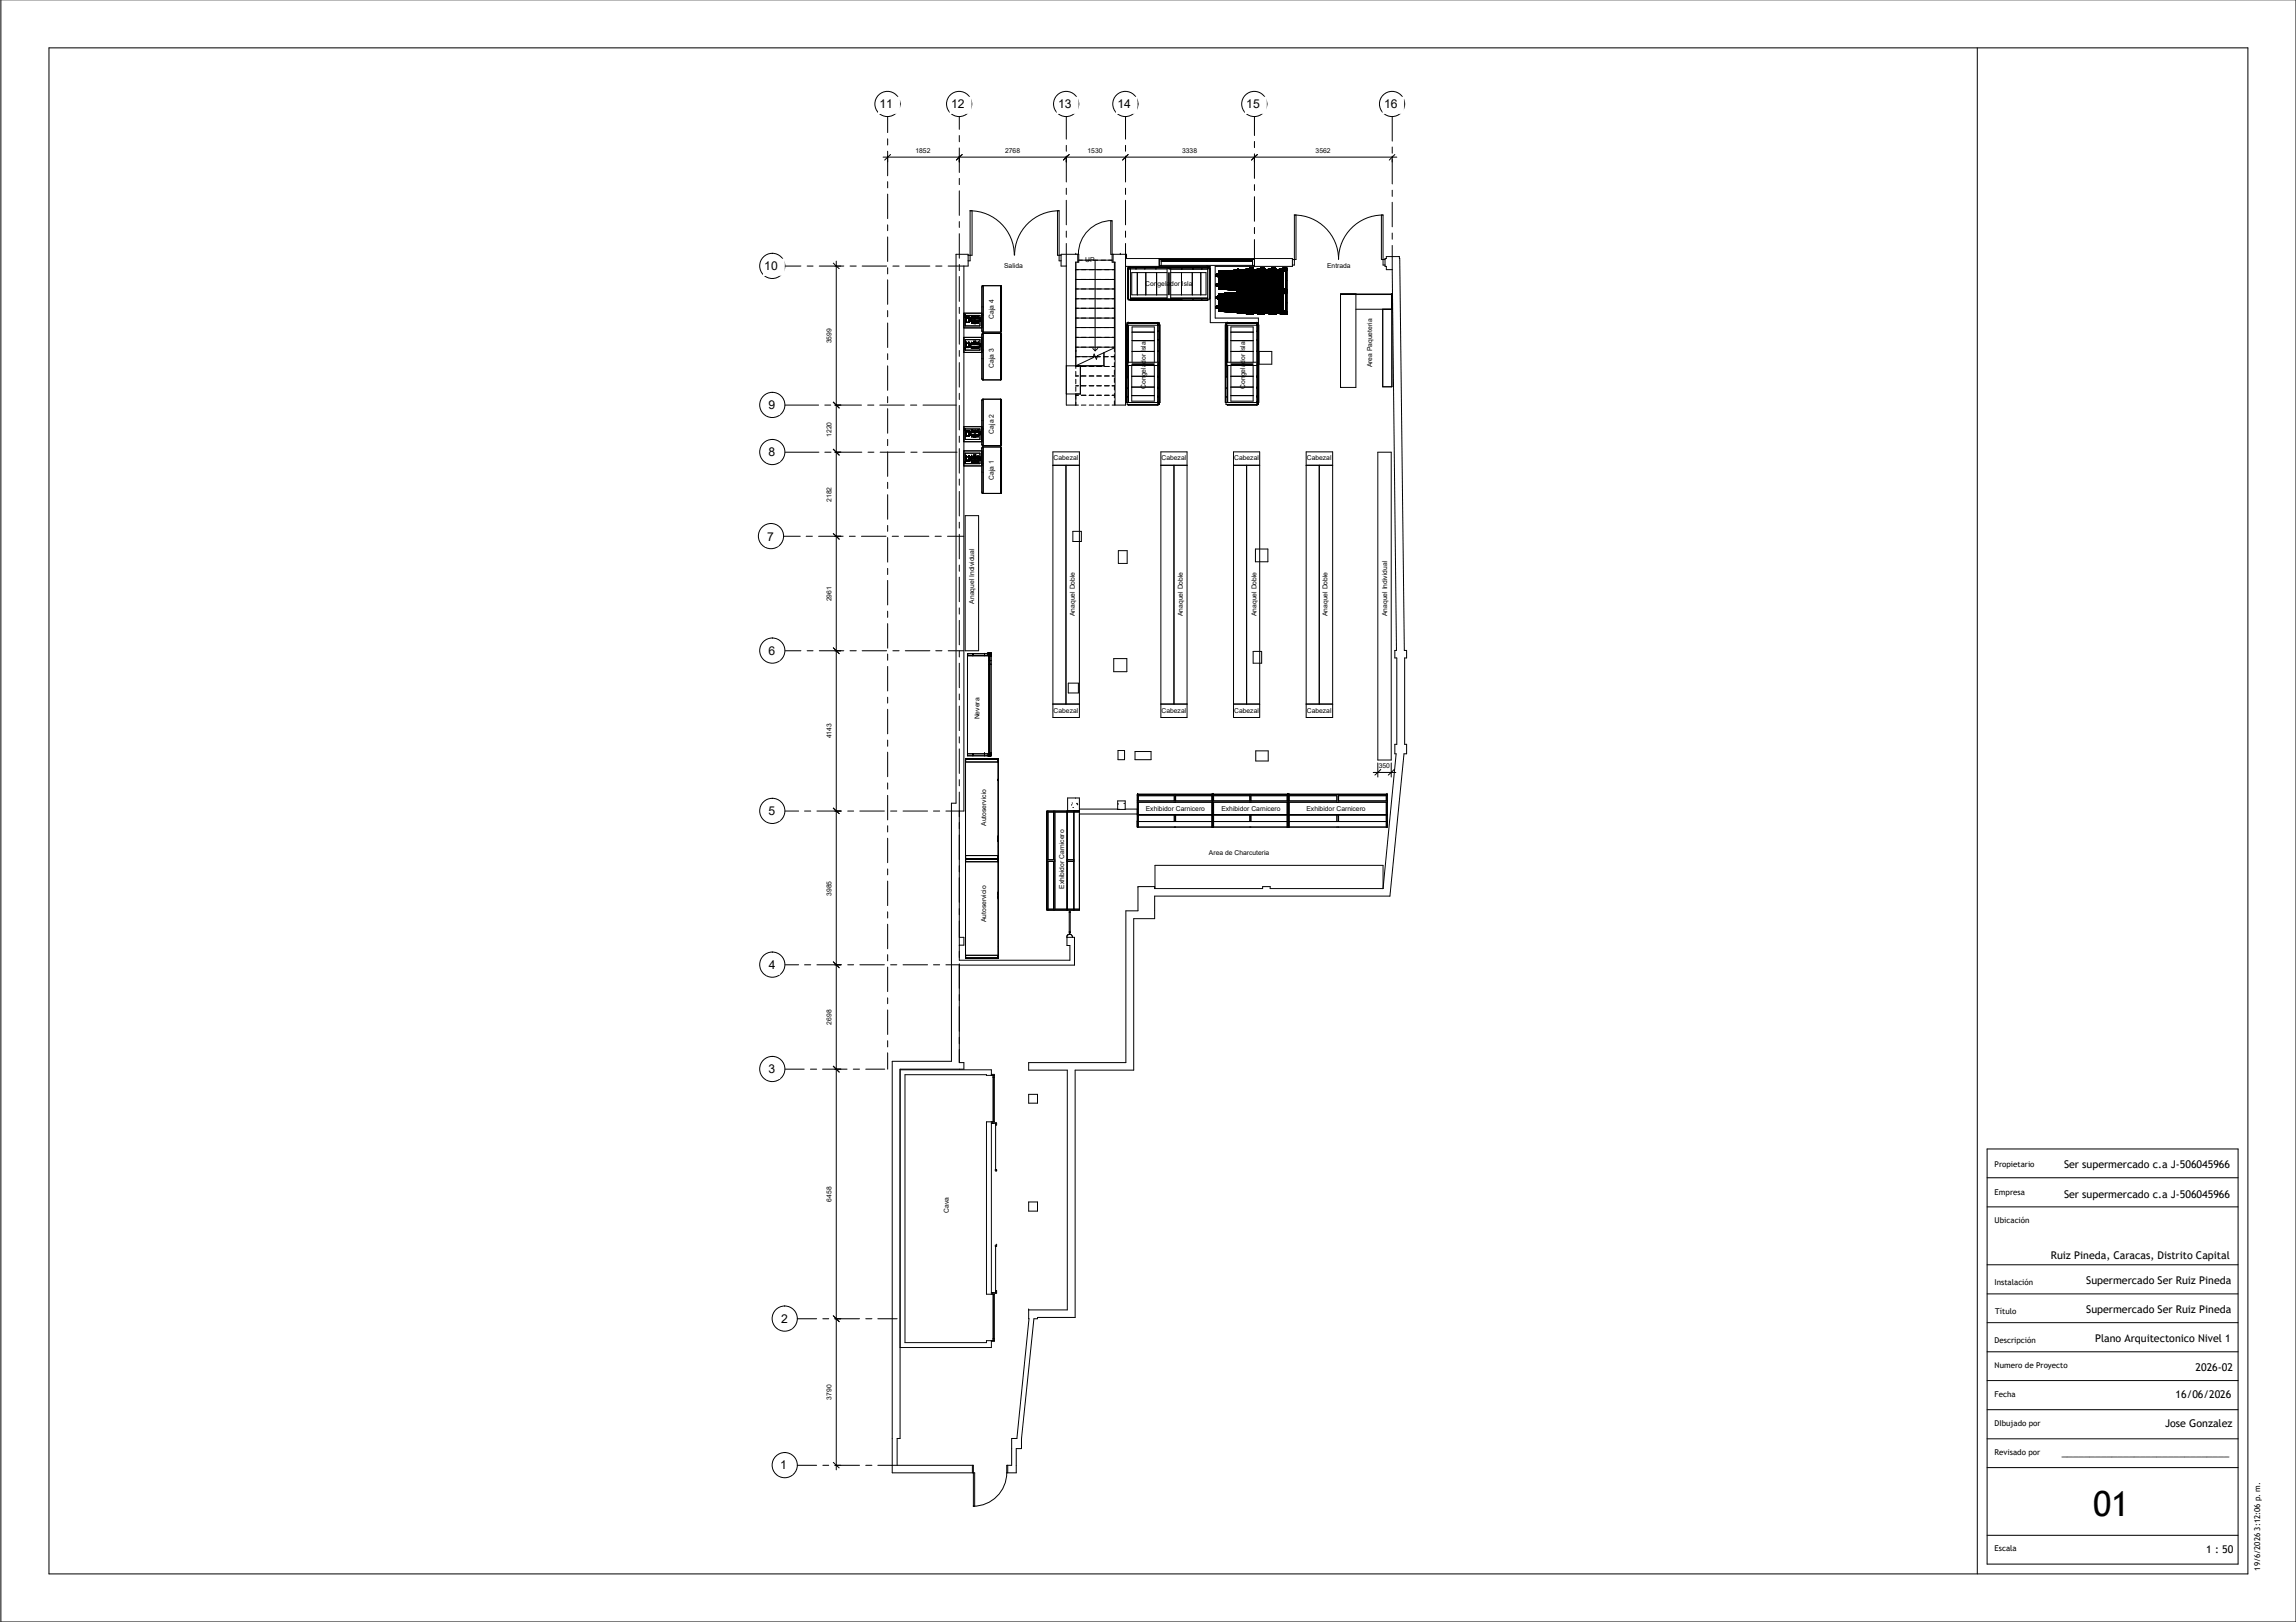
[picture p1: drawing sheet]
<svg xmlns="http://www.w3.org/2000/svg" width="297mm" height="210mm" viewBox="0 0 297 210" stroke-linecap="round" stroke-linejoin="round" font-family="sans-serif">
<defs><g id="words">
<text font-size="4.5" x="270.8" y="196.1">01</text>
<g font-size="1.6">
<text x="113.8" y="14">11</text>
<text x="123" y="14">12</text>
<text x="136.9" y="14">13</text>
<text x="144.6" y="14">14</text>
<text x="161.2" y="14">15</text>
<text x="179.1" y="14">16</text>
<text x="98.9" y="34.9">10</text>
<text x="99.4" y="52.9">9</text>
<text x="99.4" y="59">8</text>
<text x="99.3" y="69.9">7</text>
<text x="99.4" y="84.8">6</text>
<text x="99.4" y="105.5">5</text>
<text x="99.5" y="125.4">4</text>
<text x="99.4" y="138.9">3</text>
<text x="101.1" y="171.2">2</text>
<text x="101" y="190.1">1</text>
</g>
<g font-size="1.4">
<text x="267" y="155">Ser supermercado c.a J-506045966</text>
<text x="267" y="151.1">Ser supermercado c.a J-506045966</text>
<text x="265.3" y="163">Ruiz Pineda, Caracas, Distrito Capital</text>
<text x="269.9" y="166.2">Supermercado Ser Ruiz Pineda</text>
<text x="269.9" y="169.9">Supermercado Ser Ruiz Pineda</text>
<text x="271" y="173.7">Plano Arquitectonico Nivel 1</text>
<text x="284" y="177.4">2026-02</text>
<text x="280.1" y="184.7">Jose Gonzalez</text>
<text x="281.5" y="180.9">16/06/2026</text>
<text x="266.7" y="188.4">______________________________</text>
<text x="285.4" y="200.9">1 : 50</text>
</g>
<g font-size="1">
<text x="258" y="151.1">Propietario</text>
<text x="258" y="154.7">Empresa</text>
<text x="258" y="158.3">Ubicación</text>
<text x="258" y="166.3">Instalación</text>
<text x="258" y="173.8">Descripción</text>
<text x="258.1" y="170.1">Título</text>
<text x="258" y="177">Numero de Proyecto</text>
<text x="258" y="184.5">DIbujado por</text>
<text x="258" y="180.8">Fecha</text>
<text x="258" y="188.3">Revisado por</text>
<text x="258" y="200.8">Escala</text>
<text x="292.4" y="203.3" transform="rotate(-90 292.4 203.3)">19/6/2026 3:12:06 p. m.</text>
</g>
<g font-size=".9">
<text x="118.4" y="19.7">1852</text>
<text x="130" y="19.7">2768</text>
<text x="140.7" y="19.7">1530</text>
<text x="152.9" y="19.7">3338</text>
<text x="170.2" y="19.7">3562</text>
<text x="129.9" y="34.7">Salida</text>
<text x="140.4" y="34">UP</text>
<text x="171.7" y="34.7">Entrada</text>
<text x="128.6" y="41.3" transform="rotate(-90 128.6 41.3)">Caja 4</text>
<text x="148.2" y="37.1">Congelador Isla</text>
<text x="107.6" y="44.4" transform="rotate(-90 107.6 44.4)">3599</text>
<text x="128.6" y="47.6" transform="rotate(-90 128.6 47.6)">Caja 3</text>
<text x="177.5" y="47.6" transform="rotate(-90 177.5 47.6)">Area Paqueteria</text>
<text x="148.2" y="50.3" transform="rotate(-90 148.2 50.3)">Congelador Isla</text>
<text x="161.1" y="50.3" transform="rotate(-90 161.1 50.3)">Congelador Isla</text>
<text x="107.6" y="56.5" transform="rotate(-90 107.6 56.5)">1220</text>
<text x="128.6" y="56.1" transform="rotate(-90 128.6 56.1)">Caja 2</text>
<text x="136.3" y="59.5">Cabezal</text>
<text x="150.3" y="59.5">Cabezal</text>
<text x="159.7" y="59.5">Cabezal</text>
<text x="169.1" y="59.5">Cabezal</text>
<text x="107.6" y="65" transform="rotate(-90 107.6 65)">2182</text>
<text x="128.6" y="62.1" transform="rotate(-90 128.6 62.1)">Caja 1</text>
<text x="107.6" y="77.8" transform="rotate(-90 107.6 77.8)">2961</text>
<text x="126" y="78.1" transform="rotate(-90 126 78.1)">Anaquel Individual</text>
<text x="139.1" y="79.7" transform="rotate(-90 139.1 79.7)">Anaquel Doble</text>
<text x="153" y="79.7" transform="rotate(-90 153 79.7)">Anaquel Doble</text>
<text x="162.5" y="79.7" transform="rotate(-90 162.5 79.7)">Anaquel Doble</text>
<text x="171.7" y="79.7" transform="rotate(-90 171.7 79.7)">Anaquel Doble</text>
<text x="179.5" y="79.7" transform="rotate(-90 179.5 79.7)">Anaquel Individual</text>
<text x="107.6" y="95.6" transform="rotate(-90 107.6 95.6)">4143</text>
<text x="126.7" y="93.1" transform="rotate(-90 126.7 93.1)">Nevera</text>
<text x="136.3" y="92.3">Cabezal</text>
<text x="150.3" y="92.3">Cabezal</text>
<text x="159.7" y="92.3">Cabezal</text>
<text x="169.1" y="92.3">Cabezal</text>
<text x="178.4" y="99.3">350</text>
<text x="127.6" y="106.9" transform="rotate(-90 127.6 106.9)">Autoservicio</text>
<text x="148.2" y="105">Exhibidor Carnicero</text>
<text x="158" y="105">Exhibidor Carnicero</text>
<text x="169" y="105">Exhibidor Carnicero</text>
<text x="156.4" y="110.6">Area de Charcuteria</text>
<text x="107.6" y="115.9" transform="rotate(-90 107.6 115.9)">3985</text>
<text x="127.6" y="119.4" transform="rotate(-90 127.6 119.4)">Autoservicio</text>
<text x="137.7" y="115" transform="rotate(-90 137.7 115)">Exhibidor Carnicero</text>
<text x="107.6" y="132.6" transform="rotate(-90 107.6 132.6)">2698</text>
<text x="107.6" y="155.5" transform="rotate(-90 107.6 155.5)">6458</text>
<text x="122.8" y="157" transform="rotate(-90 122.8 157)">Cava</text>
<text x="107.6" y="181.1" transform="rotate(-90 107.6 181.1)">3790</text>
</g>
</g></defs>
<!-- layer: X1|A-WALL -->
<g fill="none" stroke="#000" stroke-width=".13">
<path d="M125.3 33v-.1h-1.6v71h-.6v33.4h-7.7v48.9M125.3 33.8v.6h-.6v70.6h-.6v16.3h.6v1h-.6v2M137.3 33.8v.6h.7v12.9h1.2v-13.4h.2M139.2 32.9h.1M139.4 32.9h-2.1v.1M144 32.9h1.7v.6h21.5v.1M144 33.9h.3v18.5h1.3v-17.9h11M144.9 32.9h.1M150 33.5v1M162.3 33.5v1M167.2 34.3v.2h-10M179.2 34.3v.2h.2v.4h.7l.6 49.3h-.2v.9h.2v11.2h-.2v1.3h.1l-1.7 17.4h-14.6v-.3h-.9v.3h-14v-.3h-2.2v3.2h-1.5v19.6h-12.6v1h5v31h-5"/>
<path d="M179.2 33.6v-.1h.2v-.3h1.6l.1 .3 .6 50.7h.3v.9h-.3v11.2h.3v1.3h-.4l-1.8 18.4h-30.4v2.9h-2.7v19.6h-7.6v32h-4.9v.2h-.4M138.1 103.3h1.5v1.6h-1.5zM138.7 104.1l-.1 .1M138.7 103.9h.1M138.8 104.5h.1M139.1 103.3h.1M139.3 104h.1M139.3 103.9v.1M139.4 104.1v.1M144.6 103.6h1v1.1h-1zM144.6 104l.1 .1M144.8 104.7h.1"/>
<path d="M145.4 104h.1M124.1 124.9v12.6h.6v.9h-8.3v47.8h-.3M138.4 122.4h-.4v-1.1h1v1.1M133.1 169.5h.1M133.1 169.5v1.2M115.4 189.6v1h10.4M116.1 189.6h9.7M130.4 189.6h.5M131.5 189.6v1h-1.1M131.6 186.2h-.7v1.3M132.2 186.2v1.3h-.7"/>
</g>
<!-- layer: X1|A-COLS -->
<g fill="none" stroke="#000" stroke-width=".13">
<path d="M138 51h1.2v1.4h-1.2zM162.9 45.5h1.6v1.6h-1.6zM138.8 68.8h1.1v1.3h-1.1zM144.7 71.3h1.1v1.6h-1.1zM162.4 71h1.6v1.7h-1.6zM138.2 88.4h1.3v1.3h-1.3zM144.1 85.2h1.7v1.7h-1.7zM144.6 97.1h.9v1.2h-.9zM146.8 97.3h2.1v1h-2.1zM162.1 84.3h1.1v1.5h-1.1zM162.5 97.2h1.6v1.3h-1.6zM133.1 141.6h1.1v1.2h-1.1z"/>
<path d="M133.1 155.5h1.1v1.2h-1.1z"/>
</g>
<!-- layer: X1|A-DOOR -->
<g fill="none" stroke="#000" stroke-width=".13">
<path d="M125.5 27.3a5.7 5.7 0 0 1 5.7 5.7M125.5 27.3h.3v5.7h-.3zM136.8 27.3h.2v5.7h-.2zM137 27.3a5.7 5.7 0 0 0-5.7 5.7M143.7 28.6h.2v4.3h-.2zM143.9 28.5a4.3 4.3 0 0 0-4.4 4.4M167.4 27.8a5.7 5.7 0 0 1 5.8 5.8 5.7 5.7 0 0 1 5.7-5.8M167.5 27.8h.2v5.8h-.2zM178.7 27.8h.2v5.8h-.2zM138.3 118h.1M138.3 118v2.7M138.3 118h.2"/>
<path d="M138.5 118h.1M138.5 118v2.7M138 121.2h.1M138 121.1h.1M138.1 121h.1M138.2 120.9h.1M138.3 120.7h.1M138.3 120.7h.2M138.4 120.9h-.1M138.4 120.9h.1M138.4 120.9a.37 .37 0 0 0-.4 .4M138.4 120.9h.1l.2 .2 .1 .2"/>
<path d="M138.4 120.7v.2M138.5 120.7h.1M138.5 120.9h.1M138.6 121h.1M138.7 121.1h.1M138.7 121.2h.1M125.9 190.6h.2v4.3h-.2zM130.2 190.6a4.3 4.3 0 0 1-4.3 4.3"/>
</g>
<!-- layer: X1|A-DOOR-FRAM -->
<path d="M125.3 33h.2v.8h-.2zM137 33h.3v.8h-.3zM139.4 32.9h.2v1h-.2zM143.9 32.9h.1v1h-.1zM167.2 33.6h.3v.7h-.3zM178.9 33.6h.3v.7h-.3zM125.8 189.6h.1v1h-.1zM130.2 189.6h.2v1h-.2z" fill="none" stroke="#000" stroke-width=".13"/>
<!-- layer: X1|A-GLAZ-CURT -->
<path d="M150.2 33.7h11.8v.1h-11.8zM156.2 33.7v.1" fill="none" stroke="#000" stroke-width=".13"/>
<!-- layer: X1|A-GLAZ-CWMG -->
<path d="M150 33.6h12.3v.7h-12.3zM150.2 33.6v.7M162 33.6v.7" fill="none" stroke="#000" stroke-width=".13"/>
<!-- layer: X1|S-STRS-MBND -->
<g fill="none" stroke="#000" stroke-width=".13">
<path d="M139.2 52v.4h.3M139.2 48.1v.6M139.2 49.1v.6M139.2 50.1v.5M139.2 51.1v.6M139.2 51.2h.3M139.2 49.9h.3M139.2 48.7h.3M139.2 47.4h.3M139.9 52.4h.6M139.9 51.2h.6M139.9 49.9h.6"/>
<path d="M139.9 48.7h.6M139.9 47.4h.6M140.9 52.4h.6M140.9 51.2h.6M140.9 49.9h.6M140.9 48.7h.6M140.9 47.4h.6M141.4 46.2h.3M141.9 52.4h.6M141.9 51.2h.6M141.9 49.9h.6M141.9 48.7h.6"/>
<path d="M141.9 47.4h.6M141.9 46.2h.5M142.8 46.2h.6M142.9 52.4h.6M142.9 51.2h.6M142.9 49.9h.6M142.9 48.7h.6M142.9 47.4h.6M143.7 46.2h.5M143.9 51.2h.3M143.9 49.9h.3M143.9 48.7h.3"/>
<path d="M143.9 47.4h.3M144.2 51.9v.5h-.3M144.2 45.5v-.5l-2.2 1-.2 .5-.3-.7-.1 .5-2.2 1v.4M144.2 45.9v.6M144.2 46.9v.6M144.2 47.9v.6M144.2 48.9v.6M144.2 49.9v.6M144.2 50.9v.6"/>
</g>
<!-- layer: X1|S-STRS -->
<g fill="none" stroke="#000" stroke-width=".13">
<path d="M139.2 33.9v13.4M139.2 39.9h5M139.2 38.7h5M139.2 37.4h5M139.2 36.2h5M139.2 34.9h5M139.6 33.7h4.3M144.2 33.9v11.1M139.2 46.2h2.2M139.2 44.9h5M139.2 43.7h5M139.2 42.4h5"/>
<path d="M139.2 41.2h5M141.7 46.2h.2"/>
</g>
<!-- layer: X1|S-STRS-ANNO -->
<path d="M141.7 33.7v11.7M141.4 45.1l.3 .3M142 45.1l-.3 .3" fill="none" stroke="#000" stroke-width=".13"/>
<!-- layer: X1|Q-SPCQ -->
<g fill="none" stroke="#000" stroke-width=".13">
<path d="M136.2 58.5h3.4v34.4h-3.4zM150.2 58.5h3.4v34.4h-3.4zM159.6 58.5h3.4v34.4h-3.4zM169 58.5h3.4v34.4h-3.4zM178.3 58.5h1.7v39.9h-1.7zM124.9 66.7h1.7v17.5h-1.7zM136.2 60.2h3.4M137.9 60.2v30.9M150.2 60.2h3.4M151.9 60.2v30.9M159.6 60.2h3.4M161.3 60.2v30.9"/>
<path d="M169 60.2h3.4M170.7 60.2v30.9M136.2 91.1h3.4M150.2 91.1h3.4M159.6 91.1h3.4M169 91.1h3.4"/>
</g>
<!-- layer: X1|A-GENM -->
<g fill="none" stroke="#000" stroke-width=".13">
<path d="M127.1 37h2.4l.1 .1v5.8l-.1 .1-2.4-.1zM127.2 37v6M129.4 37v6M146 34.6h10.4v4.2h-10.4zM146 38.6h.1M146 34.8h5M146 34.8v3.8M146 34.6h.1M146 34.6v4.2M146 38.7h5.3M146.1 34.6h.1M146.2 34.6h10v4.3h-10v-.1"/>
<path d="M146.2 38.6h4.8M146.2 34.6v4.2M147 34.6v.2M147 38.6v.2M147.1 35.3v2.9M148.1 34.6v.2M148.1 38.6v.2M148.2 35.3v2.9M149.5 34.6v.2M149.5 38.6v.2M149.6 35.3v2.9M151 35.3h-4.6v2.9h4.6"/>
<path d="M151 34.6v4.2M151.2 34.6v.2M151.2 35.3v2.9M151.2 38.6v.2M151.3 34.6v.3M151.3 35.3v2.9M151.3 38.6v.2M151.5 35.3h4.5v2.9h-4.5M151.5 38.6h4.7M151.5 38.7h1.4M151.5 34.6v4.2M151.5 34.9h4.7"/>
<path d="M152.9 35.3v2.9M152.9 34.6v.3M152.9 38.6v.2M154.2 35.3v2.9M154.3 34.6v.3M154.3 38.6v.2M155.3 35.3v2.9M155.5 34.6v.3M155.5 38.6v.2M156.3 34.6h.1M156.4 34.6h.1M156.4 34.8h.1v3.8h-.1"/>
<path d="M157.3 37h.1M157.3 36.9h.1M157.3 35.7h.1M157.3 35.6h.1M157.3 39.8h.1M157.3 38.6h.1M157.3 38.5h.1M157.3 37h.4M157.3 38.6h.4M157.3 36.9h.4M157.3 35.7h.4M157.3 35.6h.4"/>
<path d="M157.3 39.8h.4M157.3 38.5h.4M157.3 39.8l.1 .1M157.3 35.6v.1M157.3 38.5v.1M157.4 37h.1M157.4 36.8h.1M157.4 36.9h.1M157.4 35.7h.1M157.4 35.6h.1M157.4 39.9h.1M157.4 39.7h.1"/>
<path d="M157.4 39.8h.1M157.4 38.6h.1M157.4 38.5h.1M157.4 37h.3M157.4 39.9h.3M157.4 39.7l-.1 .1M157.4 35.6l-.1 .1M157.4 38.5h-.1M157.4 39.8l.1 .1M157.4 35.6v.1M157.4 36.8v.2M157.4 38.5v.1"/>
<path d="M157.4 39.7v.2M157.4 36.8l-.1 .1M157.5 36.8h.1M157.5 35.7h.1M157.5 37h.1M157.5 36.9h.1M157.5 35.6h.1M157.5 39.9h.1M157.5 39.7h.1M157.5 39.8h.1M157.5 38.6h.1M157.5 38.5h.1"/>
<path d="M157.5 35.6v.1M157.5 36.8v.2M157.5 38.5v.1M157.5 39.7v.2M157.6 37h.1M157.6 38.5h.1M157.6 36.8h.1M157.6 36.9h.1M157.6 35.7h.1M157.6 35.6h.1M157.6 39.9h.1M157.6 39.7h.1"/>
<path d="M157.6 39.8h.1M157.6 38.6h.1M157.6 39.7l-.1 .1M157.6 36.8l-.1 .1M157.6 35.6v.1M157.6 36.8v.2M157.6 38.5v.1M157.6 39.7v.2M157.6 37.1h.1M157.6 35.8h.1M157.6 35.5h.1M157.6 38.7h.1"/>
<path d="M157.6 38.4h.1M157.6 35.5v.3M157.6 38.4v.3M157.6 39.6h.1M157.6 36.8v.3M157.6 39.6v.3M157.7 35.3h.1M157.7 37.3h.1M157.7 37.4h.1M157.7 35.2h.1M157.7 38.2h.1M157.7 38.1h.1"/>
<path d="M157.7 35.6h.1M157.7 39.7h.1M157.7 37h.1M157.7 36.9h.1M157.7 36.8h.1M157.7 35.7h.1M157.7 39.9h.1M157.7 39.8h.1M157.7 38.6h.1M157.7 38.5h.1M157.7 37.1h.1M157.7 35.8h.1"/>
<path d="M157.7 35.5h.1M157.7 38.7h.1M157.7 38.4h.1M157.7 36.8h-.4v.2M157.7 36.8h-.1v.3M157.7 39.7h-.4v.1M157.7 39.6h-.1v.3M157.7 37.3l.1 .1M157.7 35.2v2.2M157.7 38.1v2.2M157.7 37.2h.1M157.7 35.4h.1"/>
<path d="M157.7 40h.1M157.7 38.3h.1M157.7 35.2l.1 .1M157.7 35.3v2.1M157.7 38.2v2M157.7 37.4l1.6 .1M157.7 37.4h.8M157.8 35.3h.1M157.8 37.4h.1M157.8 37.3h.1M157.8 35.2h.1M157.8 37.1h.1"/>
<path d="M157.8 36.9h.1M157.8 37h.1M157.8 36.8h.1M157.8 36.7h.1M157.8 36.6h.1M157.8 36.4h.1M157.8 36.5h.1M157.8 35.4h.1M157.8 35.6h.1M157.8 35.5h.1M157.8 35.7h.1M157.8 35.8h.1"/>
<path d="M157.8 35.9h.1M157.8 36h.1M157.8 36.2h.1M157.8 36.1h.1M157.8 36.3h.1M157.8 37.2h.1M157.8 38.2h.1M157.8 38.1h.1M157.8 39.9h.1M157.8 39.8h.1M157.8 39.7h.1M157.8 39.6h.1"/>
<path d="M157.8 39.5h.1M157.8 39.3h.1M157.8 39.4h.1M157.8 38.5h.1M157.8 38.4h.1M157.8 38.7h.1M157.8 38.6h.1M157.8 38.9h.1M157.8 39.1h.1M157.8 39h.1M157.8 39.2h.1M157.8 38.3h.1"/>
<path d="M157.8 40h.1M157.8 39.9v.1M157.8 35.3h.2M157.8 38.1l-.1 .1M157.8 38.8v.1M157.8 38.2h.2M157.8 37.1v.1M157.8 36.7v.1M157.8 38.3v.1M157.8 35.2v.1M157.8 35.2l-.1 .1M157.8 35.2v2.2"/>
<path d="M157.8 38.1v2.2M157.8 37.3l-.1 .1M157.8 36.9v.1M157.8 38.1v.1M157.8 39.8v.1M157.8 37.4l4.4 .3M157.8 35.6v.1M157.8 38.5v.1M157.8 35.4v.1M157.8 35.8v.2M157.8 36v.1M157.8 36.1v.3"/>
<path d="M157.8 36.4v.2M157.8 36.6v.3M157.8 37v.1M157.8 38.7v.1M157.8 38.9v.4M157.8 39.3v.2M157.8 39.5v.3M157.8 39.8v.2M157.8 37.4l3.8 .3M157.8 37.4l3.8 .2M157.8 38.1h.6M157.8 38.4v.1"/>
<path d="M157.8 37.4h.5M157.8 35.2h.6M157.8 38.6v.1M157.8 39.7v.1M157.8 39.6v.1M157.8 36.8v.1M157.8 35.3v.1M157.8 35.5v.1M157.8 38.1v2.1M157.9 37.4h.1M157.9 37.3h.1M157.9 35.3h.1"/>
<path d="M157.9 37h.1M157.9 37.2h.1M157.9 37.1h.1M157.9 35.4h.1M157.9 38.2h.1M157.9 39.9h.1M157.9 38.3h.1M157.9 36.9h.1M157.9 36.8h.1M157.9 35.7h.1M157.9 35.8h.1M157.9 35.5h.1"/>
<path d="M157.9 35.6h.1M157.9 39.8h.1M157.9 40h.1M157.9 39.6h.1M157.9 39.7h.1M157.9 38.6h.1M157.9 38.5h.1M157.9 38.7h.1M157.9 38.4h.1M157.9 38.8l.1 .1M157.9 36.6h.1h-.1M157.9 36.4h.1"/>
<path d="M157.9 36.5h.1M157.9 35.9h.1M157.9 36h.1M157.9 36.2h.1M157.9 36.1h.1M157.9 36.3h.1M157.9 37.1l.1 .1M157.9 36.9l.1 .1M157.9 39.5h.1h-.1M157.9 39.3h.1M157.9 39.4h.1M157.9 39.1h.1"/>
<path d="M157.9 39h.1M157.9 39.2h.1M157.9 36.8v.1M157.9 35.6v.1M157.9 37.2v.1M157.9 35.3v2.1M157.9 38.2v2M157.9 37.3l-.1 .1M157.9 37.2l.1 .1M157.9 38.2v.1M157.9 39.7v.1M157.9 35.2h.1"/>
<path d="M157.9 38.1h.1M157.9 38.1l-.1 .1M157.9 39.8v.1M157.9 35.4l.1 .1M157.9 39.9v.1M157.9 35.2l.1 .1M157.9 38.2l.1 .1M157.9 35.2l-.1 .1M157.9 35.2v.1M157.9 35.3v.1M157.9 35.4v.3M157.9 35.8v.2"/>
<path d="M157.9 36v.4M157.9 36.4v.3M157.9 37v.3M157.9 38.1v.1M157.9 38.3v.3M157.9 38.7v.1M157.9 38.9v.4M157.9 39.3v.2M157.9 39.5v.1M157.9 39.6v.2M157.9 39.8v.3M157.9 39.9l.1 .1"/>
<path d="M158 37.4h.1M158 37.3h.1M158 35.3h.1M158 35.2h.1M158 37.2h.1M158 37.1h.1M158 37h.1M158 35.6h.1M158 35.5h.1M158 35.4h.1M158 38.2h.1M158 38.1h.1"/>
<path d="M158 40h.1M158 39.9h.1M158 38.5h.1M158 38.4h.1M158 38.3h.1M158 36.8h.1M158 36.9h.1M158 35.8h.1M158 35.7h.1M158 39.7h.1M158 39.8h.1M158 38.7h.1"/>
<path d="M158 38.6h.1M158 36.7l-.1 .1M158 38.4l-.1 .1M158 38.2h-.1M158 39.6h-.1M158 35.3l-.1 .1M158 35.7l-.1 .1M158 35.5l-.1 .1M158 38.3l-.1 .1M158 35.4h-.1M158 35.2v2.2M158 38.1v2.1"/>
<path d="M158 38.1v.1M158 38.6l-.1 .1M158 38.3h-.1M158 36.9l.1 .1h-.1M158 38.6l.1 .1M158 38.9h.1M158 37.1l.1 .1h-.1M158 36.6h.1M158 36.4h.1M158 36.5h.1M158 35.7l.1 .1M158 35.9h.1"/>
<path d="M158 36h.1M158 36.2h.1M158 36.1h.1M158 36.3h.1M158 39.8h.1h-.1M158 39.5h.1M158 39.3h.1M158 39.4h.1M158 38.8h.1M158 39.1h.1M158 39h.1M158 39.2h.1"/>
<path d="M158.1 37.2h.1M158.1 35.4h.1M158.1 37.3h.1M158.1 35.3h.1M158.1 38.3h.1M158.1 38.2h.1M158.1 35.3v.1M158.1 38.2v.1M158.1 38.2l-.1 .1M158.1 37.2v.1M158.1 37.2h-.1M158.1 35.4h-.1"/>
<path d="M158.1 37.4h.1M158.1 35.2h.1M158.1 38.1h.1M158.1 38.3h-.1M158.1 37.1h-.1h.1M158.1 36.7l-.1 .1M158.1 35.6l-.1 .1h.1M158.1 38.5h-.1h.1M158.1 39.9h-.1l.1 .1M158.1 39.6h-.1M158.1 35.2v.1M158.1 35.2v2.2"/>
<path d="M158.1 38.1v2.1M158.1 38.1v.1M158.1 37h.1M158.1 38.7h.1M158.1 38.6h.1M158.1 38.9h.1M158.1 36.8h.1M158.1 36.6h.1M158.1 36.4h.1M158.1 36.5h.1M158.1 35.5h.1M158.1 35.4h.1h-.1"/>
<path d="M158.1 35.6l.1 .1M158.1 35.7h.1l-.1 .1M158.1 35.9h.1M158.1 38.3h.1h-.1M158.1 36h.1M158.1 36.2h.1M158.1 36.1h.1M158.1 36.3h.1M158.1 39.8h.1h-.1M158.1 39.7h.1M158.1 39.5h.1M158.1 39.3h.1"/>
<path d="M158.1 39.4h.1M158.1 38.4h.1M158.1 38.5h.1M158.1 38.8h.1M158.1 39.1h.1M158.1 39h.1M158.1 39.2h.1M158.1 37.4h.2M158.2 37.2h.1M158.2 37.4h.1M158.2 37.3h.1M158.2 35.3h.1"/>
<path d="M158.2 35.2h.1M158.2 38.2h.1M158.2 38.1h.1M158.2 35.3h.3h-.1l.1 .1M158.2 38.2h.3h-.1h.1M158.2 35.3l-.1 .1M158.2 37.3h-.1h.1M158.2 38.2h-.1M158.2 37.4h.6M158.2 37.1h-.1M158.2 36.7l-.1 .1M158.2 39.9l-.1 .1"/>
<path d="M158.2 39.6h-.1M158.2 35.2l.1 .1M158.2 35.2h-.5M158.2 35.2v2.2M158.2 38.1v2.1M158.3 37.4h.1M158.3 37.3h.1M158.3 35.3h.1M158.3 35.2h.1M158.3 38.2h.1M158.3 38.1h.1M158.3 37h.1"/>
<path d="M158.3 38.7h.1M158.3 38.6h.1M158.3 38.8l.1 .1M158.3 36.6h.1M158.3 36.4h.1M158.3 36.5h.1M158.3 35.4h.1M158.3 35.6l.1 .1M158.3 35.7h.1M158.3 35.9h.1M158.3 36h.1M158.3 36.2h.1"/>
<path d="M158.3 36.1h.1M158.3 36.3h.1M158.3 38.5h.1M158.3 39.8h.1M158.3 39.7h.1M158.3 39.5h.1M158.3 39.3h.1M158.3 39.4h.1M158.3 38.3h.1M158.3 39.1h.1M158.3 39h.1M158.3 39.2h.1"/>
<path d="M158.3 35.2v2.2M158.3 38.1v2.2M158.3 35.4v.2M158.3 35.7v.3M158.3 36v.4M158.3 36.4v.3M158.3 36.8v.3M158.3 37.1v.1M158.3 38.2v.3M158.3 38.5v.3M158.3 38.9v.4M158.3 39.3v.3"/>
<path d="M158.3 39.6v.3M158.3 40v.1M158.4 37.4h.1M158.4 35.3h.1M158.4 35.2h.1M158.4 37.2h.1M158.4 38.2h.1M158.4 38.1h.1M158.4 38.1h.8M158.4 35.3h-.1l.1 .1M158.4 37.2h-.1l.1 .1h-.4M158.4 38.2h-.1h.1"/>
<path d="M158.4 35.2h.8M158.4 37.1h-.1M158.4 37.2h-.1h.1M158.4 36.8h-.1l.1 .1M158.4 36.7l-.1 .1M158.4 35.5h-.1h.1M158.4 38.4h-.1h.1M158.4 39.9l-.1 .1M158.4 39.6h-.1M158.4 35.2v.1M158.4 35.2v2.2M158.4 38.1v2.2"/>
<path d="M158.4 37h.1M158.4 38.6h.1M158.4 38.8l.1 .1M158.4 37.3h.1M158.4 37.1h.1h-.1M158.4 36.6h.1M158.4 36.4h.1M158.4 36.5h.1M158.4 35.5h.1M158.4 35.4h.1M158.4 35.6l.1 .1M158.4 35.7h.1"/>
<path d="M158.4 36h.1M158.4 36.2h.1M158.4 36.1h.1M158.4 36.3h.1M158.4 38.5h.1h-.1M158.4 39.9l.1 .1h-.1M158.4 39.8h.1M158.4 39.5h.1M158.4 39.3h.1M158.4 39.4h.1M158.4 38.4h.1M158.4 38.3h.1"/>
<path d="M158.4 39.1h.1M158.4 39h.1M158.4 39.2h.1M158.4 35.2h-.1M158.4 38.1h-.1M158.5 37.4h.1M158.5 35.2h.1M158.5 38.1h.1M158.5 38.7h-.1h.1M158.5 37.2l-.1 .1M158.5 36.8l-.1 .1M158.5 36.7l-.1 .1"/>
<path d="M158.5 35.8l-.1 .1h.1M158.5 39.7l-.1 .1M158.5 39.6h-.1M158.5 35.2h-.8M158.5 35.2v2.2M158.5 38.1v2.2M158.5 38l-.8 .1M158.5 37.3h.1M158.5 37h.1M158.5 35.3h.1h-.1l.1 .1M158.5 38.2h.1h-.1l.1 .1M158.5 38.7h.1"/>
<path d="M158.5 38.6h.1M158.5 38.8l.1 .1M158.5 37.1h.1M158.5 36.7l.1 .1h-.1M158.5 36.6h.1M158.5 35.5h.1M158.5 35.6h.1M158.5 35.7h.1M158.5 35.8l.1 .1M158.5 36h.1M158.5 36.2h.1M158.5 36.1h.1"/>
<path d="M158.5 36.3h.1M158.5 38.4h.1M158.5 40h.1M158.5 39.8h.1M158.5 39.6h.1h-.1M158.5 39.5h.1M158.5 39.3h.1M158.5 39.4h.1M158.5 38.5h.1M158.5 39.1h.1M158.5 39h.1M158.5 39.2h.1"/>
<path d="M158.5 37.3l.1 .1M158.6 37.4h.1M158.6 35.2h.1M158.6 38.1h.1M158.6 35.2v2.2M158.6 38.1v2.2M158.6 37.2h-.1M158.6 36.8l-.1 .1M158.6 36.4h-.1M158.6 36.5h-.1h.1M158.6 39.7l-.1 .1M158.6 37.4h.2"/>
<path d="M158.6 35.2h-.2M158.6 38.1h-.2M158.7 37.4h.1M158.7 35.2h.1M158.7 38.1h.1M158.7 35.2v2.2M158.7 38.1v2.2M158.7 38.7h.1M158.7 38.6h.1M158.7 38.8v.1M158.7 37.3h.1M158.7 37.1h.1"/>
<path d="M158.7 37.2h.1M158.7 36.8h.1M158.7 36.6h.1M158.7 36.4h.1M158.7 35.4h.1M158.7 35.5h.1M158.7 35.6h.1M158.7 35.7h.1M158.7 35.8v.1M158.7 36h.1M158.7 36.2h.1M158.7 36.1h.1"/>
<path d="M158.7 36.3h.1M158.7 38.4h.1M158.7 40h.1M158.7 39.6h.1M158.7 39.5h.1M158.7 39.3h.1M158.7 38.2v.1M158.7 38.5h.1M158.7 39.1h.1M158.7 39h.1M158.7 39.2h.1M158.7 38.1h-.1"/>
<path d="M158.7 37h.1M158.7 35.2v.1M158.7 38.1v.1M158.7 38.1h.5M158.7 37.3v.1M158.7 37.4h.7M158.7 35.2h.5M158.7 36.8v.1M158.7 36.5h.1M158.7 39.8v.1M158.7 39.7v.1M158.7 39.4h.1"/>
<path d="M158.8 37.4h.1M158.8 35.2h.1M158.8 38.1h.1M158.8 37h.1M158.8 36.9h.1M158.8 35.7h.1M158.8 39.8h.1M158.8 38.6h.1M158.8 38.5h.1M158.8 35.2v2.2M158.8 38.1v2.2M158.8 38.7h.1"/>
<path d="M158.8 37.1h.1M158.8 37.2h.1M158.8 36.8h.1M158.8 36.6h.1M158.8 36.4h.1M158.8 36.5h.1M158.8 35.4h.1M158.8 35.5h.1M158.8 35.6h.1M158.8 35.8l.1 .1M158.8 36h.1h-.1M158.8 36.2h.1"/>
<path d="M158.8 36.1h.1M158.8 36.3h.1M158.8 38.2l.1 .1M158.8 40h.1M158.8 39.9h.1M158.8 39.6h.1M158.8 39.5h.1M158.8 38.4h.1M158.8 38.8h.1M158.8 39.1h.1M158.8 39h.1M158.8 39.2h.1"/>
<path d="M158.8 39.8l.1 .1M158.8 39.7h.1M158.8 35.6v.1M158.8 36.9v.1M158.8 38.5v.1M158.9 37.4h.1M158.9 35.2h.1M158.9 38.1h.1M158.9 37h.1M158.9 36.8h.1M158.9 36.9h.1M158.9 35.7h.1"/>
<path d="M158.9 35.6h.1M158.9 39.9h.1M158.9 39.7h.1M158.9 39.8h.1M158.9 38.6h.1M158.9 38.5h.1M158.9 35.2l-.1 .1h.1M158.9 38.1l-.1 .1h.1M158.9 38.6h-.1h.1M158.9 37.3h-.1l.1 .1h-.3M158.9 35.2h.7M158.9 36.8h-.1l.1 .1"/>
<path d="M158.9 35.7h-.1h.1M158.9 38h.7M158.9 39.7h-.1l.1 .1M158.9 39.3h-.1M158.9 39.4h-.1M158.9 35.2v2.2M158.9 38.1v2.2M158.9 38h.1M158.9 38.6h.1h-.1M158.9 38.7h.1M158.9 37.3h.1l-.1 .1M158.9 37.2h.1"/>
<path d="M158.9 37h.1h-.1M158.9 36.8l.1 .1h-.1M158.9 36.6h.1M158.9 36.4h.1M158.9 35.4h.1h-.1M158.9 35.5h.1M158.9 35.7h.1h-.1M158.9 35.8l.1 .1M158.9 36h.1M158.9 38l-.1 .1M158.9 36.2h.1M158.9 36.1h.1"/>
<path d="M158.9 36.3h.1M158.9 38.2h.1l-.1 .1M158.9 39.8l.1 .1h-.1M158.9 39.7l.1 .1h-.1M158.9 39.6h.1M158.9 39.5h.1M158.9 39.3h.1M158.9 38.4h.1M158.9 38.8h.1M158.9 39.1h.1M158.9 39h.1M158.9 39.2h.1"/>
<path d="M158.9 38v.1M158.9 38v2.3M158.9 35.2h-.1M158.9 35.6v.1M158.9 36.8v.2M158.9 38.5v.1M158.9 39.7v.1M159 37.4h.1M159 35.2h.1M159 38.1h.1M159 39.7h.1M159 38.5h.1"/>
<path d="M159 37h.1M159 36.8h.1M159 35.7h.1M159 35.6h.1M159 39.8h.1M159 38.6h.1M159 35.2l-.1 .1h.1M159 38.1l-.1 .1h.1M159 37.4h.4M159 37.1h-.1h.1M159 36.5h-.1M159 40h-.1h.1"/>
<path d="M159 39.4h-.1M159 35.2v2.2M159 38.1v2.2M159 35.8h.1M159 39.9h.1M159 38.7h.1M159 36.9h.1M159 36.6h.1M159 36.4h.1M159 36.5h.1M159 35.4h.1M159 35.5h.1"/>
<path d="M159 36h.1M159 36.2h.1M159 36.1h.1M159 36.3h.2M159 39.6h.1M159 39.5h.1M159 39.3h.1M159 39.4h.1M159 38.2h.1M159 38.4h.1M159 38.8h.1M159 39.1h.1"/>
<path d="M159 39h.1M159 39.2h.2M159 39.8l.1 .1M159.1 37.4h.1M159.1 35.2h.1M159.1 38h.1M159.1 38.6h.1M159.1 37h.1M159.1 36.8h.1M159.1 35.7h.1M159.1 35.6h.1M159.1 39.8h.1"/>
<path d="M159.1 39.7h.1M159.1 38.5h.1M159.1 37.1h.1M159.1 35.8h.1M159.1 35.5h.1M159.1 39.9h.1M159.1 39.6h.1M159.1 38.7h.1M159.1 38.4h.1M159.1 38v.1M159.1 35.2h-.2M159.1 35.5v.2"/>
<path d="M159.1 35.7v.1M159.1 36.8v.2M159.1 37v.1M159.1 38.4v.2M159.1 38.6v.1M159.1 39.6v.2M159.1 38l-.2 .1M159.1 35.3h.1M159.1 37.3h.1M159.1 38.2h.1M159.1 38.1h.1M159.1 36.9h.1"/>
<path d="M159.1 36.3h.1M159.1 35.2l-.1 .1h.2M159.1 38.1l-.1 .1h.2M159.1 38.7h-.1h.1M159.1 40h-.1M159.1 35.3h-.1h.7M159.1 37.1h-.1M159.1 37.2h-.1l.1 .1M159.1 38.5h-.1M159.1 35.8l-.1 .1h.1M159.1 38.6h-.1M159.1 37.3l.1 .1"/>
<path d="M159.1 35.2v2.2M159.1 38v2.3M159.1 35.6h-.1M159.1 35.7h-.1M159.1 37.4l.1 .1M159.2 35.3h.1M159.2 37.3h.1M159.2 37.4h.1M159.2 35.2h.1M159.2 37.2h.1M159.2 37.1h.1M159.2 35.5h.1"/>
<path d="M159.2 35.4h.1M159.2 38.2h.1M159.2 38.1h.1M159.2 40h.1M159.2 39.9h.1M159.2 38.4h.1M159.2 38.3h.1M159.2 38h.1M159.2 36.3h.1M159.2 38l-.1 .1M159.2 37.3v.1M159.2 35.3v2.1"/>
<path d="M159.2 38v.1M159.2 38.2v2M159.2 37.4v.1M159.2 35.2h-.1M159.2 37h.1M159.2 36.8h.1M159.2 36.7h.1M159.2 36.6h.1M159.2 36.4h.1M159.2 36.5h.1M159.2 35.7h.1M159.2 35.8h.1"/>
<path d="M159.2 35.9h.1M159.2 36h.1M159.2 36.2h.1M159.2 36.1h.1M159.2 35.6h.1M159.2 39.7h.1M159.2 39.6h.1M159.2 39.5h.1M159.2 39.3h.1M159.2 39.4h.1M159.2 38.5h.1M159.2 38.7h.1"/>
<path d="M159.2 38.6h.1M159.2 38.9h.1M159.2 39.1h.1M159.2 39h.1M159.2 39.2h.1M159.2 38.8h.1M159.2 39.8h.1M159.2 36.9h.1M159.2 38.2h-.1M159.2 38.1l-.2 .1h.7M159.2 35.2v.1M159.2 36.6v.1"/>
<path d="M159.2 39.4l.1 .2M159.2 35.7v.1M159.2 35.3v.1M159.2 38.6v.1M159.2 37v.1M159.2 37.2v.1M159.2 38.1v.1M159.2 35.3h-.1M159.2 35.2v2.2M159.2 38.1v2.2M159.2 37.4h.7M159.2 37.4h.5"/>
<path d="M159.2 36.7l.1 .1M159.2 39.5v.1M159.2 37.5h.1M159.2 35.2v.8M159.2 36v.9M159.2 37v.5M159.2 38v.8M159.2 38.9v.9M159.2 39.8v.6M159.2 38.1h.4M159.2 37.3h-.2l.1 .1M159.2 35.2h.4"/>
<path d="M159.2 37.5h.7M159.2 37.4h-.2h.1M159.2 38.5v.1M159.2 39.7v.1M159.2 36.9l.1 .1M159.2 40l.1 .1M159.2 38.3v.1M159.2 38.4v.1M159.2 36.9v.1M159.2 37.1v.1M159.2 37.4l2.3 .2M159.2 37.4l2.3 .1"/>
<path d="M159.2 37.4l1.5 .1M159.2 37.1l.2 .1M159.2 35.4v.1M159.2 35.6v.1M159.2 36.8v.1M159.2 37.4l.2 .1M159.3 37.4h.1M159.3 37.3h.1M159.3 35.3h.1M159.3 35.2h.1M159.3 37.2h.1M159.3 37.1h.1"/>
<path d="M159.3 35.5h.1M159.3 35.4h.1M159.3 38.2h.1M159.3 38.1h.1M159.3 40h.1M159.3 38.4h.1M159.3 38.3h.1M159.3 37h.1M159.3 36.9h.1M159.3 36.8h.1M159.3 36.7h.1M159.3 36.6h.1"/>
<path d="M159.3 36.4h.1M159.3 36.5h.1M159.3 35.6h.1M159.3 35.7h.1M159.3 35.8h.1M159.3 36h.1M159.3 36.2h.1M159.3 36.1h.1M159.3 39.9h.1M159.3 39.8h.1M159.3 39.6h.1M159.3 39.5h.1"/>
<path d="M159.3 39.3h.1M159.3 39.4h.1M159.3 38.5h.1M159.3 38.6h.1M159.3 38.7h.1M159.3 38.8h.1M159.3 39.1h.1M159.3 39h.1M159.3 38h.1M159.3 39.7h.1M159.3 35.3h.2M159.3 38.2h.2"/>
<path d="M159.3 38.1h.7M159.3 37.4h.5M159.3 35.2h.7M159.3 38.8l-.1 .1M159.3 36h-.1M159.3 38.4l-.1 .1M159.3 38.6l-.1 .1M159.3 39h-.1M159.3 35.3l-.1 .1M159.3 35.5l-.1 .1M159.3 38.2h-.1M159.3 35.2v2.2"/>
<path d="M159.3 38v.1M159.3 38.1v2.1M159.3 38.3h-.1M159.3 35.1l-1.5 .1M159.3 35.2h-.1M159.3 38l-1.5 .1M159.3 38l-.1 .1M159.3 37h.4M159.3 38.7h.4M159.3 38.6h.4M159.3 37.3h.4M159.3 37.1h.4"/>
<path d="M159.3 37.2h.4M159.3 36.9h.3M159.3 36.8h.4M159.3 36.6h.4M159.3 36.4h.4M159.3 36.5h.4M159.3 35.5h.4M159.3 35.4h.4l-.1 .1-.3-.1M159.3 35.7h.4M159.3 35.7h.4l-.4 .1M159.3 35.9h.4M159.3 36h.4"/>
<path d="M159.3 36.2h.4M159.3 36.1h.4M159.3 36.3h.4M159.3 37l.1 .1M159.3 39.9h.4M159.3 39.8h.4M159.3 39.7h.4M159.3 39.6h.4M159.3 39.5h.4M159.3 39.3h.4M159.3 39.4h.4M159.3 38.4h.4"/>
<path d="M159.3 38.3h.4M159.3 38.5h.4M159.3 38.7h.3M159.3 38.8h.4M159.3 39.1h.4M159.3 39h.4M159.3 39.2h.4M159.3 37.2l.1 .1M159.3 39.5h.2M159.3 36.9l.2 .1M159.3 36.6h.2M159.3 37.1l.2 .1"/>
<path d="M159.3 35.3v2.1M159.3 38.2v2M159.3 37.3v.1M159.3 35.8l.1 .2M159.3 39.8h.2M159.3 39.8l.1 .1M159.4 37.1h.1M159.4 37h.1M159.4 35.6h.1M159.4 36h.1M159.4 36.6h.1M159.4 36.8h.1"/>
<path d="M159.4 35.7h.1M159.4 35.5h.1M159.4 37.2h.1M159.4 35.4h.1M159.4 40h.1M159.4 39.9h.1M159.4 38.5h.1M159.4 38.8h.1M159.4 39.5h.1M159.4 39.6h.1M159.4 38.6h.1M159.4 39.7h.1"/>
<path d="M159.4 38.4h.1M159.4 38.3h.1M159.4 38.2h.1M159.4 37.4h.1M159.4 35.2h.1M159.4 38.1h.1M159.4 38h.1M159.4 36.9h.1M159.4 39.8h.1M159.4 39.9l-.1 .1M159.4 39.7l-.1 .1M159.4 35.5v.2"/>
<path d="M159.4 38.7h-.1M159.4 39.8l-.1 .1M159.4 38.2l-.1 .1M159.4 38.5h-.1M159.4 37v.4l-.1-.1M159.4 38.4v.2M159.4 38.6h-.1M159.4 37h-.1M159.4 36.8l-.1 .1M159.4 35.3v.1M159.4 36v.4M159.4 36.4v.3"/>
<path d="M159.4 36.8v.1M159.4 38v.1M159.4 38.2v.1M159.4 38.7v.1M159.4 38.9v.4M159.4 39.3v.2M159.4 39.5v.1M159.4 39.6v.2M159.4 39.8v.4h-.1M159.4 35.6l-.1 .1M159.4 37.1h-.1M159.4 35.4h-.1"/>
<path d="M159.4 35.7h-.1M159.4 38.7h.1M159.4 35.3h.1M159.4 37.5h.1M159.4 37.3h.1M159.4 35.8h.1M159.4 36.7h.1M159.4 35.6h.1l-.1 .1M159.4 36h-.1h.4M159.4 37.1l.1 .1M159.4 39.9v.1M159.4 39.4h.1"/>
<path d="M159.4 38.5h.1h-.1M159.4 36.6l.1 .1M159.4 37.2l.1 .1M159.4 35.2l-.1 .1M159.4 35.2v.2M159.4 35.4v.3M159.4 35.8v.2M159.4 37v.4M159.4 37.4v.1M159.4 38.1v.2M159.4 38.3v.3M159.4 39.3v.3"/>
<path d="M159.4 39.8v.4M159.4 40l.1 .1M159.4 38.1l-.1 .1M159.4 37.4l.2 .1M159.5 37.4h.1M159.5 37.3h.1M159.5 35.3h.1M159.5 35.2h.1M159.5 37.2h.1M159.5 37.1h.1M159.5 35.5h.1M159.5 35.4h.1"/>
<path d="M159.5 38.2h.1M159.5 38.1h.1M159.5 38.4h.1M159.5 38.3h.1M159.5 36.9h.1M159.5 35.7h.1M159.5 39.8h.1M159.5 38.5h.1M159.5 38.6h.1M159.5 38.8l-.2 .1h.4M159.5 37.1h.2h-.1M159.5 36.9l.1 .1h-.1"/>
<path d="M159.5 36.7l.1 .1h-.1M159.5 36.5h-.1M159.5 38.6h-.1M159.5 39.9l.2 .1-.1-.1M159.5 39.8l.1 .1h-.1M159.5 38.5h-.1M159.5 39.6h.1M159.5 35.4h-.2M159.5 35.5l-.2 .1M159.5 35.7l-.2 .1M159.5 37.3v.1M159.5 35.2v2.2"/>
<path d="M159.5 38.1v2.1M159.5 38.3h-.2M159.5 38.4l-.2 .1M159.5 38.6l-.2 .1M159.5 35.7h-.1M159.5 35.4l-.1 .1M159.5 35.6h-.1M159.5 37.5h.1M159.5 38h.1M159.5 35.4v.2h-.1M159.5 38.1v.1M159.5 38.3l-.1 .1"/>
<path d="M159.5 38.3v.2h-.1M159.5 35.3v.1M159.5 35.2v.2M159.5 35.8v.2M159.5 36v.4M159.5 36.4v.3M159.5 36.8v.1M159.5 37v.1M159.5 37.1v.3M159.5 37.4v.1M159.5 38v.1M159.5 38.1v.2"/>
<path d="M159.5 38.5v.1M159.5 38.7v.1M159.5 38.9v.4M159.5 39.3v.3M159.5 39.6v.2M159.5 39.8v.4M159.5 35.2v.1M159.5 38.2v.1M159.5 35.1h.1M159.5 37h.1M159.5 39.9h.1M159.5 36.7h.1"/>
<path d="M159.5 36.5h.1M159.5 35.6h.1l-.1 .1M159.5 35.6h.2M159.5 35.8h.1M159.5 39.7h.1M159.5 39.4h.1M159.5 38.5h.1h-.1M159.5 38.5h.2M159.5 38.7h.1M159.5 35.1l.1 .1M159.5 36.6l.1 .1M159.5 35.1v.1"/>
<path d="M159.5 35.4v.2M159.5 37.1v.2M159.5 38.3v.2M159.5 39.8v.1M159.5 40v.1M159.5 37.5h.5M159.5 35.1l-.1 .1M159.5 38h-.1M159.6 37.4h.1M159.6 37.3h.1M159.6 35.3h.1M159.6 35.2h.1"/>
<path d="M159.6 37.2h.1M159.6 35.4h.1M159.6 38.2h.1M159.6 38.1h.1M159.6 37.5h.1M159.6 35.1h.1M159.6 35.6h.1M159.6 38h.1M159.6 38.5h.1M159.6 35.3v.1M159.6 38.5h-.1M159.6 39.5l-.1 .1"/>
<path d="M159.6 35.7l-.1 .1M159.6 36.8l-.1 .1M159.6 36.9h.1M159.6 36.7l.1 .1M159.6 35.4h-.1M159.6 35.1v.1M159.6 35.2v2.2M159.6 38.1v2.1M159.6 38.6l-.1 .1M159.6 39.6h.1M159.6 38.3h-.1M159.6 35.6h-.1"/>
<path d="M159.6 35.1l-.2 .1M159.6 38h-.2M159.6 35.2h.7M159.6 37.4h.5M159.6 38l-.1 .1M159.6 38.2l-.1 .1M159.6 38h.7M159.6 35.3l-.1 .1M159.6 37.4h-.1v.1M159.6 38.1l-.1 .1M159.6 35.2v.4M159.6 35.7v.3"/>
<path d="M159.6 36v.4M159.6 36.4v.3M159.6 36.8v.3M159.6 37.1v.2M159.6 37.3v.1M159.6 37.4v.1M159.6 38v.1M159.6 38.1v.4M159.6 38.5v.3M159.6 38.9v.4M159.6 39.3v.3M159.6 39.6v.3"/>
<path d="M159.6 40v.1M159.6 35.2h-.1M159.6 35.2l-.1 .1M159.6 38.2l.1 .1M159.7 37.4h.1M159.7 37.3h.1M159.7 35.3h.1M159.7 35.2h.1M159.7 37.2h.1M159.7 35.4h.1M159.7 38.2h.1M159.7 38.1h.1"/>
<path d="M159.7 37.1h.1M159.7 37h.1M159.7 36.9h.1M159.7 36.8h.1M159.7 36.7h.1M159.7 36.6h.1M159.7 36.4h.1M159.7 36.5h.1M159.7 35.6h.1M159.7 35.7h.1M159.7 35.8h.1M159.7 36h.1"/>
<path d="M159.7 36.2h.1M159.7 36.1h.1M159.7 37.5h.1M159.7 39.9h.1M159.7 39.8h.1M159.7 39.6h.1M159.7 39.7h.1M159.7 39.5h.1M159.7 39.3h.1M159.7 39.4h.1M159.7 38.3h.1M159.7 38.5h.1"/>
<path d="M159.7 38.6h.1M159.7 38.7h.1M159.7 38.8h.1M159.7 39.1h.1M159.7 39h.1M159.7 38h.1M159.7 37.4h.5M159.7 36.7h-.4l.2 .1M159.7 38.5h-.1M159.7 39.6h-.4l.2 .1M159.7 38.3l-.1 .1-.3-.1M159.7 35.2h-.5"/>
<path d="M159.7 35.6l-.1 .1M159.7 36h-.1M159.7 35.1v.1M159.7 35.2v2.2M159.7 37.4v.1M159.7 38v.1M159.7 38.1v2.1M159.7 35.3v2M159.7 38.1h-.5M159.7 38.1v.1M159.7 35.1h.1M159.7 37h.2"/>
<path d="M159.7 38.7h.2M159.7 38.6h.2M159.7 36.4h.2M159.7 35.4h.2M159.7 35.6h.2M159.7 35.7h.2M159.7 35.9h.2M159.7 36h.2M159.7 36.2h.2M159.7 38h-.1M159.7 36.1h.2M159.7 36.3h.2"/>
<path d="M159.7 39.7h.2M159.7 39.3h.2M159.7 39.4h.2M159.7 38.3h.2M159.7 38.5h.2M159.7 38.8h.2M159.7 39h.2M159.7 39.2h.2M159.7 38.1v2.2M159.7 35.1l-.1 .1M159.8 37.4h.1M159.8 35.2h.1"/>
<path d="M159.8 37.3h.1M159.8 38.1h.1M159.8 37.5h.1M159.8 35.1h.1M159.8 38h.1M159.8 35.2l-.1 .1M159.8 38.1l-.1 .1M159.8 36.9h-.1M159.8 36.8v.2M159.8 39l.1 .1M159.8 39.8h-.1M159.8 39.6l-.1 .3 .2-.1"/>
<path d="M159.8 38.2v.3M159.8 35.1v.1M159.8 35.3v.3M159.8 35.7v.3M159.8 36v.4M159.8 36.4v.3M159.8 37.1v.3M159.8 37.4v.1M159.8 38v.1M159.8 38.5v.3M159.8 38.9v.4M159.8 39.3v.3"/>
<path d="M159.8 40v.3M159.8 35.1l-.2 .1M159.8 37.4l.2 .1M159.8 38h-.2M159.8 37.1h.1M159.8 36.8h.1M159.8 36.6h.1M159.8 36h.1M159.8 37.2h.1M159.8 35.4h.1M159.8 35.3h.1M159.8 39.9h.1"/>
<path d="M159.8 39.6h.1M159.8 39.5h.1M159.8 38.8h.1M159.8 38.2h.1M159.8 37h.1M159.8 35.6h.1M159.8 38.5h.1M159.8 35.2l.1 .1h-.1M159.8 38.1l.1 .1h-.1M159.8 38.6h.1M159.8 38v.1h.8M159.8 37.3l-.3 .1"/>
<path d="M159.8 35.1v.1h.8M159.8 37l.1 .1h-.2M159.8 36.9h.1M159.8 36.7h.1M159.8 36.5h.1M159.8 35.7h.1M159.8 35.8h.1M159.8 39.8h.1M159.8 37.2l.1 .1M159.8 39.7h.1M159.8 39.4h.1M159.8 38.3h.1"/>
<path d="M159.8 38.7h.1M159.8 39h.1M159.8 37l.1 .1M159.8 37.1v.3h.1M159.8 36.8v.3M159.8 39.6v.3M159.8 40v.2l.1 .1M159.8 37.5h.6M159.8 39.8v.1M159.8 38.8l-.1 .1h.2M159.8 35.3h-.1h.2M159.8 37.2h.1h-.1"/>
<path d="M159.8 35.5h.1h-.2h.2M159.8 36h-.1h.2M159.8 38.4h.1h-.2h.2M159.8 38.2h-.1h.2M159.8 39.9l.1 .1h-.2M159.8 36.7l.1 .1M159.8 36.6l.1 .1M159.8 36.8l.1 .1M159.8 35.2v2.2M159.8 38.1v2.2M159.8 39.7l.1 .1M159.9 37.4h.1"/>
<path d="M159.9 35.2h.1M159.9 37.3h.1M159.9 35.3h.1M159.9 38.1h.1M159.9 38.2h.1M159.9 37.5h.1M159.9 36h.1M159.9 36.1h.1M159.9 35.1h.1M159.9 38h.1M159.9 38.5h.1M159.9 38.8h.1"/>
<path d="M159.9 37.1l-.2 .1 .2 .1h-.1M159.9 37.5h1v.1M159.9 36.9v.3l-.1-.1h.1M159.9 35.6l-.2 .1h.2M159.9 38.5h-.2h.2M159.9 35.1v.1M159.9 35.2v.1M159.9 35.3v.2M159.9 35.5v.1M159.9 35.7v.3M159.9 36v.4M159.9 36.4v.3"/>
<path d="M159.9 36.8h.1M159.9 37.2v.2M159.9 37.4v.1M159.9 38.1v.1M159.9 38.2v.2M159.9 38.4v.1M159.9 38.5v.3M159.9 38.9v.4M159.9 39.3v.3M159.9 39.6v.1M159.9 39.8l-.1 .2M159.9 35.2h-.1"/>
<path d="M159.9 37.4l.1 .1M159.9 38.1h-.1M159.9 37.1h.1M159.9 37h.1M159.9 36.9h.1M159.9 36.7h.1M159.9 36.6h.1M159.9 36.4h.1M159.9 36.5h.1M159.9 35.4h.1M159.9 35.6h.1M159.9 35.7h.1"/>
<path d="M159.9 35.8h.1M159.9 39.9h.1M159.9 39.8h.1M159.9 39.7h.1M159.9 39.6h.1M159.9 39.5h.1M159.9 39.3h.1M159.9 39.4h.1M159.9 38.3h.1M159.9 38.6h.1M159.9 38.7h.1M159.9 39h.1"/>
<path d="M159.9 37.1h-.2h.1M159.9 36.8h-.2l.1 .1M159.9 36.9h-.1M159.9 36.7h-.2l.2 .1M159.9 36.8h-.2M159.9 36.6l-.2 .1M159.9 36.5h-.2M159.9 39.9h-.2l.1 .1M159.9 39.6h-.2l.2 .1M159.9 39.6l-.2 .1M159.9 39.5l-.2 .1M159.9 35.6l-.1 .1"/>
<path d="M159.9 36h-.1M159.9 38.8l-.1 .1M159.9 38.7h-.1M159.9 35.2h-.7M159.9 35.8l-.1 .1M159.9 35.2v2.2M159.9 38.1v2.2M159.9 38l-.7 .1M159.9 37.5l.7 .1M160 37.4h.1M160 35.2h.1M160 35.3h.1"/>
<path d="M160 38.1h.1M160 38.2h.1M160 37.1h.1M160 37h.1M160 35.5h.1M160 35.6h.1M160 39.9h.1M160 38.4h.1M160 38.5h.1M160 37h.2M160 38.6h.2M160 35.3h.2"/>
<path d="M160 37l.2 .1h-.2M160 37.1h.2M160 36.9h.2l-.1 .4M160 36.8h.2M160 36.7h.2M160 36.6h.2M160 36.4h.2M160 35.5l.1 .1M160 35.5h.2h-.1M160 35.4h.2M160 35.6h.2M160 35.7h.2"/>
<path d="M160 35.8h.2l-.1 .1M160 36h.2h-.1M160 36.2h.2M160 36.2h.1M160 36.1h.2M160 36.3h.2M160 38.2h.2M160 39.9h.2h-.2M160 40h.2M160 39.8h.2l-.1 .3M160 39.8h.2M160 39.5h.2"/>
<path d="M160 39.3h.2M160 39.4h.2M160 38.4l.1 .1M160 38.4h.2h-.1M160 38.3h.2M160 38.5h.2M160 38.7h.2h-.1M160 38.8h.2l-.1 .1M160 39h.2M160 39.2h.2M160 35.5v.1M160 36.7l.1 .1"/>
<path d="M160 39.6h.1M160 35.2v2.2M160 38.1v2.2M160 38.4v.1M160 37.5h.1M160 35.1h.1M160 37.3h.1M160 37.2h.1M160 38h.1M160 40h.1M160 38.7v.1h.1v-.1M160 37.5h.6"/>
<path d="M160 37.2l.1-.1-.1 .1h.1M160 37.1l.2 .1h-.2M160 35.3v.1M160 38.9l.1 .1M160 39l.2 .1M160 38.6h.1M160 38.4v.3h.2M160 36.6l.1 .1M160 39.5l.1 .1M160 36.8h.1M160 37.3l.2 .1M160 39.9v.1"/>
<path d="M160 35.1v.1M160 35.2v.3M160 35.5v.3M160 35.9v.1M160 36v.4M160 36.4v.4M160 37.2v.2M160 37.4v.1M160 38.1v.3M160 38.9v.4M160 39.3v.3M160 39.6v.1"/>
<path d="M160 39.8v.3M160 35.4h.1M160 37.9h.1M160 35h.2M160 35.1h.9M160 37.6h.2M160 35.4h.2h-.1M160 38.2h.2l-.1 .1M160 37.9h.2M160 37.9h.7M160 35.1l.1 .1M160 37.4h.2"/>
<path d="M160 35.2h-.1M160 38.1h-.1M160 37.2v.1M160 37.3v.1M160 37.9v.1M160 35.1h-.1M160 35.1l-.5 .1M160 37.9l-.1 .1M160 38h-.5M160.1 37.4h.1M160.1 35.2h.1M160.1 38.1h.1"/>
<path d="M160.1 37.5h.1M160.1 37.6h.1M160.1 35.1h.1M160.1 35h.1M160.1 38h.1M160.1 37.9h.1M160.1 38.7h-.1h.2M160.1 38.8l-.1 .1h.2M160.1 36.8l.1 .1h-.2M160.1 36.5h.1h-.2M160.1 35.4h-.1h.2h-.1M160.1 35.7h.1"/>
<path d="M160.1 35.6l.1 .2h-.1M160.1 35.9h.1M160.1 38.2l-.1 .1h.1M160.1 39.7l.1 .1h-.2M160.1 39.4h.1h-.2M160.1 37v.1M160.1 38.5v.2M160.1 38.3v.1M160.1 38.9l-.1 .1M160.1 37.1v.1M160.1 37h.1M160.1 35.3h-.1"/>
<path d="M160.1 35.5h-.1M160.1 37.4l-.1 .1M160.1 35.1v.1M160.1 35.2v2.2M160.1 37.4v.1M160.1 38.1v2.2M160.1 39.8l.1 .1M160.1 38.2h-.1M160.1 38.4h-.1M160.1 36.9h-.1v.3M160.1 38.1h.6M160.1 37.3h-.1"/>
<path d="M160.1 35.2h.6M160.1 36.8h-.1M160.1 35.8l-.1 .1h.2M160.1 35.9l-.1 .1h.2M160.1 37.6h.2M160.1 35h.2M160.1 39.6l-.1 .1M160.1 39.5l-.1 .1M160.1 37.9h.2M160.1 38.5v.1M160.1 36v.1M160.1 37.5l.8 .1"/>
<path d="M160.1 35.2v.2M160.1 35.4v.1M160.1 35.9v.1M160.1 36v.4M160.1 36.4v.1M160.1 36.5v.3M160.1 38.1v.1M160.1 38.9v.4M160.1 39.3v.1M160.1 39.4v.3M160.2 37.4h.1M160.2 35.2h.1"/>
<path d="M160.2 38.1h.1M160.2 37.6h.1M160.2 35h.1M160.2 37.5h.1M160.2 35.1h.1M160.2 37.9h.1M160.2 38h.1M160.2 37.3h-.2v.1M160.2 36.8h-.2l.1 .1M160.2 36.4h-.2h.1M160.2 36.5h-.2h.1M160.2 36l-.2 .1"/>
<path d="M160.2 37.9h-.1M160.2 39.7h-.2l.1 .1M160.2 39.6l-.2 .1M160.2 35.1v.1M160.2 35.2v2.2M160.2 37.4v.1M160.2 38.1v2.2M160.2 35.2l-.2 .2M160.2 35.1l-.1 .1M160.2 37.6h-.1M160.2 35h-.1M160.2 37.6l1.4 .1"/>
<path d="M160.2 37.5h.2M160.2 35.3h.1M160.2 38.8h.1M160.2 38.6h.1M160.2 38.7h.1M160.2 37.4h.7M160.2 37.1h.1M160.2 37.2h.1M160.2 36.9h.1M160.2 37h.1M160.2 36.8h.1M160.2 36.7h.1"/>
<path d="M160.2 36.4h.1M160.2 36.5h.1M160.2 35.4h.1M160.2 35.5h.1M160.2 35.7h.1M160.2 35.6h.1M160.2 35.8h.1M160.2 36h.1h-.1M160.2 35.9h.1M160.2 36.2h.1M160.2 36h.1M160.2 36.3h.1"/>
<path d="M160.2 38.1l-.1 .1M160.2 39.9h.1M160.2 40h.1M160.2 39.8h.1M160.2 39.7h.1M160.2 39.5h.1M160.2 38.2h.1v.1M160.2 38.4l.1 .1M160.2 38.4h.1M160.2 38.3h.1M160.2 38.5h.1M160.2 39.1h.1"/>
<path d="M160.2 39h.1M160.2 38.9h.1M160.2 39.2h.1M160.2 37.4h.2M160.2 37.5l.2 .1M160.2 35.1h-.2M160.2 35.1h-.3M160.2 35.1h.2M160.2 37.9l-.2 .1M160.2 37.9l-.3 .1M160.2 37.9l.2 .1M160.3 37.3h.1"/>
<path d="M160.3 37.5h.1M160.3 35.1h.1M160.3 37.6h.1M160.3 35h.1M160.3 38h.1M160.3 37.9h.1M160.3 37h.1M160.3 36.8h.1M160.3 36.9h.1M160.3 35.7h.1M160.3 35.6h.1M160.3 39.9h.1"/>
<path d="M160.3 39.7h.1M160.3 39.8h.1M160.3 38.6h.1M160.3 38.5h.1M160.3 35.5v.1M160.3 35.8l-.1 .1h.1M160.3 36v.1M160.3 38.3v.4h-.1M160.3 39.5l-.1 .1M160.3 38.4v.1M160.3 38h-.1M160.3 35.1l-.1 .1"/>
<path d="M160.3 35.1v.1M160.3 35.2v.2M160.3 35.9v.5M160.3 36.4v.1M160.3 36.5v.3M160.3 36.9v.1M160.3 37v.3M160.3 37.4h.1M160.3 37.9v.1M160.3 38.1v.1M160.3 38.7v.6M160.3 39.3v.1"/>
<path d="M160.3 39.4v.3M160.3 39.9v.3M160.3 37.9l.1 .1M160.3 35.2h.1M160.3 38.1h.1M160.3 37h-.1h.1M160.3 38.1l-.1 .1h.1M160.3 38.6h-.1h.1M160.3 37.3l-.3 .1M160.3 36.8h-.1l.1 .1M160.3 36.6v.1M160.3 35.4h-.1l.1 .4"/>
<path d="M160.3 35.7h-.1h.1M160.3 39.8h-.1l.1 .1M160.3 39.7h-.1l.1 .1M160.3 39.6v.1M160.3 39.3h-.1M160.3 39.4h-.1M160.3 35.2v2.2M160.3 38.1v2.2M160.3 38.8h.1M160.3 38.7h.1M160.3 37.3h.1l-.1 .1M160.3 35.2h.8"/>
<path d="M160.3 37.1h.1M160.3 37.2h.1M160.3 37h.1h-.1M160.3 36.8l.1 .1h-.1M160.3 36.7h.1M160.3 36.6h.1M160.3 36.4h.1M160.3 35.4h.1M160.3 35.5h.1M160.3 35.8h.1M160.3 36h.1M160.3 35.9h.1"/>
<path d="M160.3 36.2h.1M160.3 36.1h.1M160.3 36l.1 .1M160.3 36.3h.1M160.3 38.4l.1 .1M160.3 38h.8M160.3 39.8l.1 .1h-.1M160.3 39.7l.1 .1h-.1M160.3 39.6h.1M160.3 39.5h.1M160.3 39.3h.1M160.3 38.2h.1v.1"/>
<path d="M160.3 38.4h.1M160.3 38.3h.1M160.3 39.1h.1M160.3 39h.1M160.3 38.9h.1M160.3 39.2h.1M160.3 35.2h-.1M160.3 38v2.3M160.3 38l-.1 .1M160.4 37.4h.1M160.4 35.2h.1M160.4 35.3h.1"/>
<path d="M160.4 38h.1M160.4 38.1h.1M160.4 38.2h.1M160.4 37.5h.1M160.4 35.1h.1M160.4 37.6h.1M160.4 37.9h.1M160.4 39.7h.1M160.4 38.6h.1M160.4 36.8h.1M160.4 35.7h.1M160.4 35.2l-.2 .1h.1"/>
<path d="M160.4 38.9v.1M160.4 37.6h1.1M160.4 38.6l-.1 .1M160.4 35.4h.1M160.4 35.8l-.1 .1h.1M160.4 38.4v.1M160.4 35.1l-.1 .1M160.4 35.7v.1M160.4 35.9v.5M160.4 36.4v.1M160.4 36.5v.5M160.4 37v.1"/>
<path d="M160.4 37.1v.3M160.4 37.5v.1M160.4 37.9v.1M160.4 38v.1M160.4 38.7v.6M160.4 39.3v.1M160.4 39.4v.4M160.4 39.9v.1M160.4 37.5l.1 .1M160.4 35.7h-.1M160.4 37.5l.5 .1M160.4 37.5l.3 .1"/>
<path d="M160.4 37.5l.2 .1M160.4 35.1h-.6M160.4 38h-.1M160.4 37.9l-.6 .1M160.4 37h.1M160.4 35.6h.1M160.4 39.8h.1M160.4 38.5h.1M160.4 35.2v.1M160.4 38.1v.1M160.4 35.3h-.1l.1 .4M160.4 37.4h.7v.1"/>
<path d="M160.4 37.1h-.1h.1M160.4 36.5h-.1M160.4 38.5l-.1 .1M160.4 37.9l-.2 .3h.1M160.4 38.2h-.1l.1 .4M160.4 40h-.1h.1M160.4 37.9l.1 .1M160.4 39.4h-.1M160.4 38.6h-.1M160.4 35.2v2.2M160.4 38.1v2.2M160.4 37.9l-.2 .1"/>
<path d="M160.5 37.4h.1M160.5 35.2h.1M160.5 38.1h.1M160.5 35.1h.1M160.5 37.5h.1M160.5 38h.1M160.5 37.9h.1M160.5 35.7h.1M160.5 37h.1M160.5 36.8h.1M160.5 35.6h.1M160.5 39.8h.1"/>
<path d="M160.5 39.7h.1M160.5 38.6h.1M160.5 38.5h.1M160.5 35.8h.1M160.5 39.9h.1M160.5 38.7h.1M160.5 38.8h.1M160.5 35.3h.1M160.5 37.1h.1M160.5 37.2h.1M160.5 36.9h.1M160.5 36.7h.1"/>
<path d="M160.5 36.6h.1M160.5 36.4h.1M160.5 36.5h.1M160.5 35.4h.1M160.5 35.5v.1M160.5 35.5h.1M160.5 35.9h.1M160.5 36.2h.1M160.5 36.1h.1M160.5 36h.1M160.5 36.3h.1M160.5 38.4h.1l-.1 .1"/>
<path d="M160.5 38.2h.1M160.5 39.6h.1M160.5 39.5h.1M160.5 39.3h.1M160.5 39.4h.1M160.5 38.4h.1M160.5 38.3h.1M160.5 39.1h.1M160.5 39v.1M160.5 39h.1M160.5 38.9h.1M160.5 39.2h.1"/>
<path d="M160.5 37.4h-.1M160.5 35.2v2.2M160.5 37.9v.1M160.5 38.1v2.2M160.5 39.8l.1 .1M160.5 37.6h.1M160.5 35h5.7M160.5 35.9l.1 .1M160.5 37.9h5.7M160.5 38l.1 .1M160.5 37.3l.1 .1M160.5 35.2h-.1"/>
<path d="M160.5 37.5l.4 .1M160.5 38l-.1 .1M160.5 37.5l.9 .1M160.5 35v.1M160.5 35.3v.4M160.5 35.7v.1M160.5 35.9v.5M160.5 36.4v.1M160.5 36.5v.5M160.5 37v.1M160.5 37.1v.3M160.5 38.2v.4"/>
<path d="M160.5 38.6v.1M160.5 38.7v.6M160.5 39.3v.1M160.5 39.4v.4M160.5 39.9v.1M160.5 35l-.1 .1M160.5 37.9h-.1M160.6 35.3h.1M160.6 37.3h.1M160.6 37.4h.1M160.6 35.2h.1M160.6 38.2h.1"/>
<path d="M160.6 38.1h.1M160.6 36.9h.1M160.6 35.7h.1M160.6 38h.1M160.6 39.8h.1M160.6 38.5h.1M160.6 38.6h.1M160.6 37.6h.1M160.6 35h.1M160.6 35.1h.1M160.6 37.5h.1M160.6 37.9h.1"/>
<path d="M160.6 36.3h.1M160.6 39.2h.1M160.6 37h.1M160.6 35.6h.1M160.6 36.8h.1M160.6 35.8h.1M160.6 39.7h.1M160.6 39.9h.1M160.6 39.6h.1M160.6 38.7h.1M160.6 35.2l-.1 .1h.2M160.6 38.1l-.1 .1h.2"/>
<path d="M160.6 38.7h-.1h.1M160.6 40h-.1M160.6 37.1h-.1M160.6 37.2h-.1l.1 .1M160.6 35.8l-.1 .1h.1M160.6 37.9h-.1M160.6 38.7h-.1M160.6 35.2v.1M160.6 38v.1M160.6 35v.1M160.6 35.2v2.2M160.6 37.5v.1"/>
<path d="M160.6 37.9v.1M160.6 38v2.3M160.6 37.3v.1M160.6 35.7h-.1M160.6 38.6h-.1M160.6 38.1v.1M160.6 37.4l.1 .1M160.6 35.6h-.1M160.6 35l-.1 .1M160.6 38.5h-.1M160.6 38l-.2 .1M160.6 35l-.2 .1"/>
<path d="M160.6 35l-.7 .1M160.6 37.9h-.2M160.6 37.9l-.7 .1M160.6 37.2h.1M160.6 37.1h.1M160.6 35.5h.1M160.6 35.4h.1M160.6 40h.1M160.6 38.4h.1M160.6 38.3h.1M160.6 35.3v2M160.6 38v.2"/>
<path d="M160.6 38.2v2M160.6 37.6h.4M160.6 35.2l.1 .1M160.6 37.5l.1 .1M160.6 38.1l.1 .1M160.6 37.3l.1 .1M160.6 37.5h.2M160.7 35.2h.1M160.7 35.3h.1M160.7 37.3h.1M160.7 37.4h.1M160.7 37.2h.1"/>
<path d="M160.7 37.1h.1M160.7 36.9h.1M160.7 37h.1M160.7 36.8h.1M160.7 36.7h.1M160.7 36.6h.1M160.7 36.4h.1M160.7 36.5h.1M160.7 35.4h.1M160.7 35.6h.1M160.7 35.5h.1M160.7 35.7h.1"/>
<path d="M160.7 35.8h.1M160.7 35.9h.1M160.7 36h.1M160.7 36.2h.1M160.7 36.1h.1M160.7 36.3h.1M160.7 38.1h.1M160.7 38.2h.1M160.7 39.9h.1M160.7 39.8h.1M160.7 39.7h.1M160.7 39.6h.1"/>
<path d="M160.7 39.5h.1M160.7 39.3h.1M160.7 39.4h.1M160.7 38.5h.1M160.7 38.4h.1M160.7 38.7h.1M160.7 38.6h.1M160.7 38.9h.1M160.7 39.1h.1M160.7 39h.1M160.7 39.2h.1M160.7 38.3h.1"/>
<path d="M160.7 40h.1M160.7 38.8h.1M160.7 37.5h.1M160.7 38h.1M160.7 37.6h.1M160.7 35h.1M160.7 37.9h.1M160.7 37h.4M160.7 38.7h.4M160.7 38.6h.4M160.7 38.9h.4M160.7 35.3h.4"/>
<path d="M160.7 37.3h.4M160.7 37.3h-.2l.1 .1M160.7 37.5h.7M160.7 37.4h.8M160.7 37.4h-.2M160.7 37.1h.4M160.7 37.2h.4M160.7 36.9h.4M160.7 36.8h.4M160.7 36.7h.4M160.7 36.6h.4M160.7 36.6h.2"/>
<path d="M160.7 36.4h.4M160.7 36.5h.4M160.7 35.5h.4M160.7 35.4h.4M160.7 35.7h.4M160.7 35.8h.3M160.7 35.9h.4M160.7 36h.4M160.7 36.2h.4M160.7 36.1h.4M160.7 36.3h.4M160.7 38.1l-.1 .1"/>
<path d="M160.7 38.2h.4M160.7 39.9h.4M160.7 39.8h.4M160.7 39.7h.4M160.7 39.6h.4M160.7 39.5h.4M160.7 39.5h.2M160.7 39.3h.4M160.7 39.4h.4M160.7 38.4h.4M160.7 38.3h.4M160.7 38.5h.4"/>
<path d="M160.7 38.7h.3M160.7 38.8h.4M160.7 39.1h.4M160.7 39h.4M160.7 39.2h.4M160.7 35.2l-.1 .1M160.7 35v.1M160.7 35.2v2.3M160.7 38v2.4M160.7 37.3l-.1 .1M160.7 36.9l.1 .1M160.7 37.1l.1 .1"/>
<path d="M160.7 36.7l.1 .1M160.7 35.2h-.1M160.7 37.4l.2 .1M160.7 38l-.1 .1M160.7 37.9h-.1M160.7 35.1h.1M160.7 35.3h.2M160.7 38.2h.2M160.7 37.2v.2h.5M160.7 35.2v.1M160.7 35.4v.1M160.7 35.6v.1"/>
<path d="M160.7 35.8v.2M160.7 36v.4M160.7 36.4v.2M160.7 36.6v.3M160.7 37v.1M160.7 38v.1M160.7 38.1v.1M160.7 38.2v.2M160.7 38.5v.1M160.7 38.7v.1M160.7 38.9v.4M160.7 39.3v.2"/>
<path d="M160.7 39.5v.3M160.7 39.8v.2M160.7 37.3l.1 .1M160.7 35.1l-1.5 .1M160.7 38l-1.5 .1M160.7 37.4v.1M160.7 39.9l.1 .1M160.8 37.4h.1M160.8 37.3h.1M160.8 35.3h.1M160.8 35.2h.1M160.8 37.2h.1"/>
<path d="M160.8 37.1h.1M160.8 35.4h.1M160.8 38.2h.1M160.8 38.1h.1M160.8 38.3h.1M160.8 36.9h.1M160.8 36.8h.1M160.8 36.7h.1M160.8 36.4h.1M160.8 36.5h.1M160.8 35.5h.1M160.8 35.7h.1"/>
<path d="M160.8 35.8h.1M160.8 36h.1M160.8 35.9h.1M160.8 36.2h.1M160.8 36.1h.1M160.8 37.6h.1M160.8 37.5h.1M160.8 35.1h.1M160.8 35.6h.1M160.8 36.6h.1M160.8 35h.1M160.8 39.9h.1"/>
<path d="M160.8 40h.1M160.8 39.8h.1M160.8 39.7h.1M160.8 39.6h.1M160.8 39.3h.1M160.8 39.4h.1M160.8 38.4h.1M160.8 38.5h.1M160.8 38.7h.1M160.8 38.8h.1M160.8 39h.1M160.8 38.9h.1"/>
<path d="M160.8 37.9h.1M160.8 38.6h.1M160.8 39.5h.1M160.8 37h.1M160.8 38.1h-.2M160.8 38.1h.6M160.8 35.2h-.2M160.8 35v.1h-1.3M160.8 35.2h.6M160.8 38.3l-.1 .1M160.8 38.3h-.1M160.8 38.7h-.1"/>
<path d="M160.8 38.5h-.1M160.8 37.9v.1h-1.3M160.8 36.9l.1 .1M160.8 36.7l.1 .1M160.8 35.3l-.1 .1M160.8 35.5l-.1 .1M160.8 36h-.1M160.8 36.1h-.1M160.8 37.1l.1 .1M160.8 35.2v2.2M160.8 37.5v.1M160.8 38v.1"/>
<path d="M160.8 38.1v2.1M160.8 35.4h-.1M160.8 39.8v.1M160.8 37.2v.1M160.8 38.2h-.1M160.8 38.4l-.1 .1M160.8 38.8l-.1 .1M160.8 38.6l-.1 .1M160.8 39h-.1M160.8 35.6h-.1M160.8 35.7h-.1M160.8 35l-.2 .1"/>
<path d="M160.8 35.1h-.2M160.8 39.5v.1M160.8 37.9h-.2M160.8 35.8h-.1M160.8 36.2h-.1M160.8 38h.1M160.8 38.5l-.1 .1M160.8 35v.1l.1-.1M160.8 38.3v.1M160.8 37.9v.1l.1-.1M160.8 35.4v.3M160.8 35.8v.2"/>
<path d="M160.8 36v.4M160.8 36.4v.3M160.8 36.8v.1M160.8 37v.4M160.8 38.2v.1M160.8 38.3v.3M160.8 38.7v.1M160.8 38.9v.4M160.8 39.3v.2M160.8 39.6v.2M160.8 39.8v.4M160.8 35.6l-.1 .1"/>
<path d="M160.8 38l.1 .1M160.8 35.4v.1M160.8 35v.1M160.8 37.6h.8M160.9 37.4h.1M160.9 35.2h.1M160.9 35.3h.1M160.9 37.2h.1M160.9 37.1h.1M160.9 37h.1M160.9 35.6h.1M160.9 35.8h.1"/>
<path d="M160.9 36h.1M160.9 36.6h.1M160.9 36.7h.1M160.9 36.8h.1M160.9 35.5h.1M160.9 35.4h.1M160.9 38.1h.1M160.9 38.2h.1M160.9 40h.1M160.9 39.9h.1M160.9 38.5h.1M160.9 38.7h.1"/>
<path d="M160.9 38.8h.1M160.9 39.5h.1M160.9 39.6h.1M160.9 38.4h.1M160.9 38.3h.1M160.9 37.5h.1M160.9 36.9h.1M160.9 35.7h.1M160.9 37.3h.1M160.9 38h.1M160.9 39.8h.1M160.9 37.6h.1"/>
<path d="M160.9 35h.1M160.9 35.1h.1M160.9 37.9h.1M160.9 38.6h.2M160.9 36.5h.1M160.9 35.6v.1M160.9 35.7h.2M160.9 35.9h.1M160.9 36.2h.1M160.9 37.6h1.2M160.9 36.6v.1M160.9 39.7h.1"/>
<path d="M160.9 39.4h.1M160.9 38.2v.1M160.9 39h.1M160.9 38.9h.1M160.9 35.3v-.1v.2M160.9 35.2l-.1 .1M160.9 35.2v.2M160.9 35.4v.3M160.9 35.8v.2M160.9 36v.4M160.9 36.4v.3M160.9 36.8v.1"/>
<path d="M160.9 37v.4M160.9 37.4v.1M160.9 38v.1M160.9 38.1v.2M160.9 38.3v.3M160.9 38.7v.1M160.9 38.9v.4M160.9 39.3v.3M160.9 39.6v.2M160.9 39.8v.4M160.9 38.2v-.1v.2M160.9 37.2v.1"/>
<path d="M160.9 38.1l-.1 .1M160.9 35l-.8 .1M160.9 35l-.2 .1M160.9 37.4l.1 .1M160.9 35.1h-.4M160.9 37.9l-.3 .1M160.9 37.3v.1M160.9 35l-.5 .1M160.9 35.1h-.3M160.9 35.1h-.5M160.9 37.9l-.8 .1M160.9 37.9l-.4 .1"/>
<path d="M160.9 37.9l-.5 .1M160.9 37.3h.2M160.9 35.1h.3M160.9 37.6h.2M160.9 37.1h.2M160.9 35.8l.1-.1v.3M160.9 36h-.1M160.9 38.3v.1M160.9 37.9h.3M160.9 38.8l-.1 .1M160.9 36.7l.1 .1M160.9 35v.1"/>
<path d="M160.9 36.9l.1 .1M160.9 35.3l-.1 .1M160.9 35.5l-.1 .1M160.9 35.7l-.1 .1M160.9 38.1v.1M160.9 35.4h-.1M160.9 35.2v2.2M160.9 37.9v.1M160.9 38.1v2.1M160.9 38.2h-.1M160.9 38.4l-.1 .1M160.9 38.6l-.1 .1"/>
<path d="M160.9 38.3h-.1M160.9 35.4v.1M160.9 35.3v.1M160.9 39.6v.1M160.9 35.2v.1M160.9 38.6h.1M160.9 36.4h.1M160.9 36.1h.1M160.9 36.3h.1M160.9 39.3h.1M160.9 39.2h.1M160.9 39.1h.1"/>
<path d="M160.9 37.4h.2M160.9 35.1h.6M160.9 38.9v.1M160.9 38h.6M160.9 35.4v.2M160.9 37.5v.1M160.9 38.3v.2M160.9 38.5v.1M160.9 37.1v.1M160.9 37.6h.7M160.9 37.5l.7 .1M161 37.1h.1"/>
<path d="M161 37h.1M161 36.8h.1M161 36.4h.1M161 36.5h.1M161 35.5h.1M161 35.7h.1M161 35.9h.1M161 36.2h.1M161 36.1h.1M161 36.3h.1M161 37.2h.1M161 35.4h.1"/>
<path d="M161 37.4h.1M161 35.2h.1M161 39.9h.1M161 39.3h.1M161 38.5h.1M161 39.1h.1M161 38.3h.1M161 38.1h.1M161 35h.1M161 37.6h.1M161 36.9h.1M161 36.6h.1"/>
<path d="M161 36h.1M161 37.5h.1M161 35.1h.1M161 35.3h.1M161 37.9h.1M161 39.8h.1M161 39.6h.1M161 39.5h.1M161 38.8h.1M161 38.2h.1M161 38.6h.1M161 38h.1"/>
<path d="M161 36.7h.1M161 35.6h.1M161 35.6l.1 .1M161 35.8h.1M161 38.5h.1h-.1M161 39.7h.1M161 39.4h.1M161 38.7h.1M161 36.6v.1M161 37.3h.1M161 37.2l.1 .1M161 35.6l-.1 .1"/>
<path d="M161 38.1v.1M161 35.2v.2M161 39.9v.1M161 38.3v.3l-.1 .1M161 38.5h-.1M161 35v.1M161 35.4v.3M161 36v.4M161 36.4v1M161 37.4v.1M161 38.9v.4M161 39.3v.9"/>
<path d="M161 38.5v.1M161 37.1l.1 .1M161 35.2h-.4M161 37.5l.1 .1M161 35.4h-.1M161 38.6v.2M161 35.1v.1M161 35.2v2.2M161 38v.1M161 38.1v2.1M161 38.1h-.4M161 38.3h-.1"/>
<path d="M161 35.1l-.1 .1M161 38h-.1M161 37.6h.2M161.1 37.1h.1M161.1 35.4h.1M161.1 37.5h.1M161.1 37.4h.1M161.1 35.2h.1M161.1 35.7h.1M161.1 38.3h.1M161.1 38h.1M161.1 38.5h.1"/>
<path d="M161.1 37.6h.1M161.1 35h.1M161.1 35.1h.1M161.1 37.9h.1M161.1 38.6h.1M161.1 39.9l-.2 .1M161.1 36.9h.1M161.1 38.3l-.1 .1M161.1 37.1v.1M161.1 36h-.1M161.1 35.4l-.1 .1M161.1 35.4h-.1"/>
<path d="M161.1 35.2v2.2M161.1 38v.1M161.1 38.1v2.1M161.1 38.5l-.1 .1M161.1 39.8h.1M161.1 35.1v.1h-.1M161.1 37.4h.3M161.1 37.4v.1M161.1 37.3h.1M161.1 37h.1M161.1 36.8h.1M161.1 36.7h.1"/>
<path d="M161.1 36.6h.1M161.1 36.5h.1M161.1 35.3h.1M161.1 35.5h.1M161.1 35.6h.1M161.1 35.9h.1M161.1 36h.1M161.1 36.1h.1M161.1 36.3h.1M161.1 37.2h.1M161.1 38.1h.1M161.1 39.9h.1"/>
<path d="M161.1 40h.1M161.1 39.7h.1M161.1 39.6h.1M161.1 39.5h.1M161.1 39.4h.1M161.1 38.2h.1M161.1 38.4h.1M161.1 38.7h.1M161.1 38.9h.1M161.1 38.8h.1M161.1 39h.1M161.1 39.2h.1"/>
<path d="M161.1 36.4h.1M161.1 35.8h.1M161.1 36.2h.1M161.1 39.3h.1M161.1 39.1h.1M161.1 35.1v.1M161.1 37.5v.1M161.1 38.1v2.2M161.1 35l-.1 .1M161.1 37.9h-.1M161.2 37.4h.1M161.2 35.2h.1"/>
<path d="M161.2 37.2h.1M161.2 35.3h.1M161.2 37.3h.1M161.2 35.4h.1M161.2 38.1h.1M161.2 38.2h.1M161.2 37.1h.1M161.2 37h.1M161.2 36.9h.1M161.2 36.8h.1M161.2 36.7h.1M161.2 36.6h.1"/>
<path d="M161.2 36.4h.1M161.2 36.5h.1M161.2 35.6h.1M161.2 35.7h.1M161.2 35.8h.1M161.2 36h.1M161.2 36.2h.1M161.2 36.1h.1M161.2 37.5h.1M161.2 35.1h.1M161.2 39.9h.1M161.2 39.8h.1"/>
<path d="M161.2 39.6h.1M161.2 39.7h.1M161.2 39.5h.1M161.2 39.3h.1M161.2 39.4h.1M161.2 38.3h.1M161.2 38.5h.1M161.2 38.6h.1M161.2 38.7h.1M161.2 38.8h.1M161.2 39.1h.1M161.2 39h.1"/>
<path d="M161.2 38h.1M161.2 37.6h.1M161.2 35h.1M161.2 37.9h.1M161.2 37h.2M161.2 35.3h.2h-.1M161.2 38.2h.2h-.1M161.2 38.6h.2M161.2 38.7h.2M161.2 35.3h.2M161.2 35.2h.2M161.2 37.4h.2v.1"/>
<path d="M161.2 37.2h.2M161.2 36.9h.2M161.2 36.6h.2M161.2 36.4h.2M161.2 36.5h.2M161.2 35.6h.2l-.1 .1M161.2 35.4h.2h-.2M161.2 36h.2h-.1M161.2 35.7h.2h-.2M161.2 35.7h.2M161.2 35.9h.2M161.2 36.2h.2"/>
<path d="M161.2 36.1h.2M161.2 36.3h.2M161.2 35h.8h-.3M161.2 38.2h.2M161.2 38h.2M161.2 39.8h.2M161.2 39.7h.2M161.2 39.5h.2M161.2 39.4h.2M161.2 38.5h.2h-.1M161.2 38.8h.2l-.1 .1M161.2 38.3h.2h-.2"/>
<path d="M161.2 38.5h.2l-.2 .1M161.2 39.1h.2M161.2 39h.2M161.2 39.2h.2M161.2 37.9h.8h-.3M161.2 35.1v.1M161.2 35.2v2.2M161.2 37.4v.1M161.2 37.6h.2M161.2 38v.1M161.2 38.1v2.2M161.2 37.1l.2 .1"/>
<path d="M161.2 39.9l.1 .1M161.2 35.1l.1 .1M161.2 35.1l-.2 .1M161.2 37.4l.2 .1M161.2 38h-.2M161.2 37.9h-.2M161.2 35h-.2M161.2 38v.1h.2M161.2 35.1h.2M161.2 35.1v.1h.2M161.2 37l.1 .1h-.1M161.2 35.6h.1l-.1 .1"/>
<path d="M161.2 37.9h.3M161.2 35.2v.1M161.2 35.3v.1M161.2 35.4l.1 .2M161.2 35.7v.3M161.2 36v.4M161.2 36.4v.3M161.2 36.8v.3M161.2 37.1v.3h.1M161.2 38.1v.1M161.2 38.2v.1M161.2 38.3v.2"/>
<path d="M161.2 38.6v.2M161.2 38.9v.4M161.2 39.3v.3M161.2 39.6v.3M161.2 40v.2l.1 .1M161.2 37.2l.1 .1M161.2 39.8l.1 .1M161.2 37.6h-.1M161.3 37.4h.1M161.3 35.3h.1M161.3 35.2h.1M161.3 37.2h.1"/>
<path d="M161.3 37.1h.1M161.3 36.8h.1M161.3 36.6h.1M161.3 36h.1M161.3 35.7h.1M161.3 35.4h.1M161.3 38.2h.1M161.3 38.1h.1M161.3 39.9h.1M161.3 39.6h.1M161.3 39.5h.1M161.3 38.8h.1"/>
<path d="M161.3 38.5h.1M161.3 38.3h.1M161.3 37.5h.1M161.3 35.1h.1M161.3 37.6h.1M161.3 35h.1M161.3 38h.1M161.3 37.9h.1M161.3 37.7h.1M161.3 34.9h.1M161.3 37.8h.1M161.3 38.8l-.1 .1h.2"/>
<path d="M161.3 37.2v.1h-.1M161.3 37l.1 .1M161.3 37.1h.1h-.2M161.3 36.8l.1 .1h-.1M161.3 36.7l.1 .1h-.2M161.3 36.8h-.1M161.3 36.6l-.1 .1M161.3 35.5h.1h-.2h.2M161.3 36h-.1h.2M161.3 39.9l.1 .1h-.2M161.3 39.7l.1 .1h-.2M161.3 39.6h.1h-.2"/>
<path d="M161.3 39.6l-.1 .1M161.3 38.4h.1h-.2h.2M161.3 35.1v.1M161.3 35.3h-.1M161.3 35.2v.2M161.3 35.4v.3M161.3 35.7v.7M161.3 36.4v1M161.3 38.1v.2M161.3 38.3v.2M161.3 38.6v.7M161.3 39.3v1"/>
<path d="M161.3 38.2h-.1M161.3 37.3h.1M161.3 36.1h.1M161.3 37.5h.2M161.3 35.1l.1 .1M161.3 37.1v.1M161.3 37v.1M161.3 38.9v.1h-.1M161.3 37.4v.1M161.3 35.2v.1M161.3 35.3v.1M161.3 35.4v.1"/>
<path d="M161.3 35.5v.1M161.3 35.7v.3M161.3 36v.2M161.3 36.2v.2M161.3 36.4v.3M161.3 36.9v.2M161.3 37.2v.2M161.3 38.1v.1M161.3 38.2v.1M161.3 38.3v.1M161.3 38.4v.1M161.3 38.6v.2"/>
<path d="M161.3 39.1v.2M161.3 39.3v.3M161.3 39.6v.1M161.3 39.8v.2M161.3 35.2h-.1M161.3 38.1h-.1M161.3 38.5h-.1M161.3 37.4l.1 .1M161.3 37.4l-.1 .1M161.4 37.4h.1M161.4 35.2h.1M161.4 38.1h.1"/>
<path d="M161.4 37.5h.1M161.4 35.3h.1M161.4 35.4h.1M161.4 35.7h.1M161.4 35.1h.1M161.4 37h.1M161.4 35.6h.1M161.4 38h.1M161.4 38.2h.1M161.4 38.3h.1M161.4 38.5h.1M161.4 38.6h.1"/>
<path d="M161.4 39.9h.1M161.4 39.8h.1M161.4 37.6h.1M161.4 35h.1M161.4 37.9h.1M161.4 37.7h.1M161.4 34.9h.1M161.4 37.8h.1M161.4 36.8h.1M161.4 36.7h.1M161.4 36.5h.1M161.4 35.8l-.1 .1"/>
<path d="M161.4 38.1h-.1M161.4 39.8v.1M161.4 39.7h.1M161.4 39.5v.1M161.4 39.4h.1M161.4 38.6v.1h-.1M161.4 35v.1M161.4 35.1v.1M161.4 35.2v.1M161.4 35.3v.1M161.4 35.4v.1M161.4 35.5v.1"/>
<path d="M161.4 35.7v.3M161.4 36v.2M161.4 36.2v.2M161.4 36.4v.3M161.4 37.2v.2M161.4 37.4v.1M161.4 38.1v.1M161.4 38.2v.1M161.4 38.3v.1M161.4 38.4v.1M161.4 38.7v.1M161.4 38.9v.1"/>
<path d="M161.4 39.1v.2M161.4 39.3v.3M161.4 39.6v.1M161.4 35l-.9 .1M161.4 35h-.2M161.4 37.9h-.9M161.4 37.9h-.2M161.4 37.3h-.2M161.4 37.1v.1M161.4 36.8h-.2l.1 .1M161.4 36.7h-.2l.1 .1M161.4 37.9v.1"/>
<path d="M161.4 39.6h-.2h.1M161.4 36.9v.3M161.4 39.3h-.2M161.4 35.2h-.2M161.4 35v.2M161.4 35.2v2.2M161.4 38.1v2.2M161.4 39.8v.3M161.4 38l-.2 .1M161.4 37.9l-.1 .1M161.4 35.1l-.1 .1M161.4 35.1h-.1"/>
<path d="M161.4 35l-.2 .1M161.4 35l-.3 .1M161.4 36.2h-.2M161.4 37.9h-.3M161.4 39l-.2 .1M161.4 37.2h.1M161.4 37.3h.1M161.4 37.1h.1M161.4 36.9h.1M161.4 36.6h.1M161.4 35.8h.1M161.4 36h.1"/>
<path d="M161.4 36.1h.1M161.4 35.5h.1M161.4 39.6h.1M161.4 39.5h.1M161.4 38.7h.1M161.4 38.8h.1M161.4 39h.1M161.4 40h.1M161.4 38.4h.1M161.4 36.2h.1M161.4 39.1h.1M161.4 36.9l.1 .1h-.1"/>
<path d="M161.4 35.3h.1h-.1M161.4 38.8l.1 .1M161.4 35.3l.1 .1M161.4 37.3h.1h-.1M161.4 35l.1 .1M161.4 37.1l.1 .1h-.1M161.4 36.9h.1h-.1M161.4 36.7l.1 .1h-.1M161.4 36.8h.1h-.1M161.4 36.6l.1 .1h-.1M161.4 36.4h.1M161.4 35.7h.1h-.1"/>
<path d="M161.4 35.5h.1h-.1M161.4 35.8l.1 .1M161.4 36.3h.1M161.4 39.5l.1 .1h-.1M161.4 39.9h.1h-.1M161.4 39.8h.1h-.1M161.4 39.6h.1h-.1M161.4 39.3h.1M161.4 38.5h.1l-.1 .1M161.4 38.4h.1h-.1M161.4 38.9h.1l-.1 .1M161.4 39.2h.1"/>
<path d="M161.4 35.1l.1 .1M161.5 37.4h.1M161.5 35.2h.1M161.5 38.1h.1M161.5 37.5h.1M161.5 35.1h.1M161.5 37.3h.1M161.5 37.1h.1M161.5 37.2h.1M161.5 37h.1M161.5 35.3h.1M161.5 35.4h.1"/>
<path d="M161.5 35.5h.1M161.5 35.6h.1M161.5 38h.1M161.5 37.9h.1M161.5 40h.1M161.5 39.9h.1M161.5 38.2h.1M161.5 38.4h.1M161.5 38.5h.1M161.5 35h.1M161.5 37.6h.1M161.5 37.6h.3"/>
<path d="M161.5 35.4h-.1M161.5 38.1h-.1M161.5 37.1h-.1M161.5 38.2v.1M161.5 35.1v.1M161.5 35.2h-.1M161.5 35.1h-.1M161.5 35.2v.3M161.5 35.5v.1M161.5 37.2v.1M161.5 37.3v.1M161.5 37.4v.1"/>
<path d="M161.5 37.9v.1M161.5 38.1v.3M161.5 38.4v.1M161.5 39.9v.1M161.5 37.9l-.1 .1M161.5 34.9l-3.7 .3M161.5 37.8l-3.8 .3M161.5 38.1h-.1v2.2M161.5 34.9h.7M161.5 35.2h-.1v2.2M161.5 36.5h-.1M161.5 36.8l-.1 .1"/>
<path d="M161.5 37.4l-.1 .1M161.5 39.7l-.1 .1M161.5 35.2h-.8M161.5 35.2l-.8 .1M161.5 36l-.1 .1M161.5 35v2.6M161.5 37.9v2.6M161.5 35.1l-.1 .1M161.5 38l-.8 .1M161.5 38.1h-.8M161.5 38.1l-.8 .1M161.5 35l-2.3 .2"/>
<path d="M161.5 35.1l-2.3 .1M161.5 35.1l-2.3 .2M161.5 37.9l-2.3 .2M161.5 37.9l-2.3 .3M161.5 38.7h-.1M161.5 38.8h-.1M161.6 37.4h.1M161.6 35.3h.1M161.6 37.3h.1M161.6 38.2h.1M161.6 37.2h.1M161.6 37.1h.1"/>
<path d="M161.6 37h.1M161.6 36.9h.1M161.6 36.8h.1M161.6 36.7h.1M161.6 36.6h.1M161.6 36.5h.1M161.6 35.4h.1M161.6 35.6h.1M161.6 35.5h.1M161.6 35.7h.1M161.6 35.8h.1M161.6 36h.1"/>
<path d="M161.6 35.9h.1M161.6 36.1h.1M161.6 37.5h.1M161.6 35.1h.1M161.6 35.2h.1M161.6 37.6h.1M161.6 35h.1M161.6 39.9h.1M161.6 39.8h.1M161.6 39.7h.1M161.6 39.6h.1M161.6 39.5h.1"/>
<path d="M161.6 39.4h.1M161.6 38.3h.1M161.6 38.5h.1M161.6 38.4h.1M161.6 38.6h.1M161.6 38.7h.1M161.6 38.8h.1M161.6 39h.1M161.6 38.9h.1M161.6 38h.1M161.6 38.1h.1M161.6 37.9h.1"/>
<path d="M161.6 37.7h.1M161.6 34.9h.1M161.6 36.2h.1M161.6 36.4h.1M161.6 37.8h.1M161.6 39.1h.1M161.6 39.3h.1M161.6 35.3h.1h-.1M161.6 38.2h.1h-.1M161.6 38.8h.1h-.1M161.6 38.8l.1 .1M161.6 37.3h.1h-.1"/>
<path d="M161.6 37.5l.1 .1h-.1M161.6 37.4l.1 .1M161.6 36.9h.1h-.1M161.6 37l.1 .1h-.1M161.6 37.1l.1 .1h-.1M161.6 36.8h.1h-.1M161.6 35.4h.1h-.1M161.6 35.8h.1h-.1M161.6 35.5h.1l-.1 .1M161.6 36.2h.1h-.1M161.6 35.5h.1h-.1M161.6 35.8l.1 .1"/>
<path d="M161.6 36.3h.1M161.6 37.7h.6M161.6 34.9h.6M161.6 39.8h.1h-.1M161.6 37.6l.1 .1M161.6 39.6l.1 .1h-.1M161.6 39.9h.1h-.1M161.6 40h.1M161.6 39.5l.1 .1h-.1M161.6 38.2h.1l-.1 .1M161.6 38.9h.1l-.1 .1M161.6 38.4h.1l-.1 .1"/>
<path d="M161.6 38.4h.1h-.1M161.6 38.3h.1h-.1M161.6 38.5h.1l-.1 .1M161.6 39.2h.1M161.6 37.8h.6M161.6 37.3l.1 .1M161.6 37.8v.1M161.6 39.8l.1 .1M161.6 34.9v.1M161.6 35v2.6M161.6 37.9v2.6M161.6 37.9h-.8"/>
<path d="M161.6 35h-.8M161.6 34.9l-1.4 .1M161.6 37.8l-.1 .1M161.6 37.8l-1.4 .1M161.6 35.1v.1M161.6 37.4v.1M161.6 37.7v.1M161.6 35l-.7 .1M161.6 34.9l-3.8 .3M161.6 34.9l-3.8 .4M161.6 37.8l-3.8 .3M161.6 37.8l-3.8 .4"/>
<path d="M161.6 37.9h-.7M161.7 37.4h.1M161.7 35.2h.1M161.7 38.1h.1M161.7 37.6h.1M161.7 35h.1M161.7 37.5h.1M161.7 35.1h.1M161.7 37.9h.1M161.7 38h.1M161.7 34.9h.1M161.7 37.7h.1"/>
<path d="M161.7 37.8h.1M161.7 35l-.1 .1M161.7 36.5h-.1M161.7 36.8l-.1 .1M161.7 37.9h-.1h.1M161.7 35.2h-.1M161.7 35.2l-.1 .1M161.7 34.9h-.1M161.7 34.9v5.7M161.7 38l-.1 .1M161.7 37.7l-.1 .1M161.7 38.1l-.1 .1"/>
<path d="M161.7 37.9l-.1 .1M161.7 37.7l-.2 .1M161.7 34.9h-.3M161.7 34.9h-.2M161.7 37.7l-.3 .1M161.7 37.3h.1M161.7 35.3h.1M161.7 38.2h.1M161.7 37.2h.1M161.7 37.1h.1M161.7 36.9h.1M161.7 36.8h.1"/>
<path d="M161.7 36.7h.1M161.7 36.6h.1M161.7 36.4h.1M161.7 36.5h.1M161.7 35.4h.1M161.7 35.6h.1M161.7 35.5h.1M161.7 35.7h.1M161.7 35.8h.1M161.7 36h.1M161.7 35.9h.1M161.7 36.2h.1"/>
<path d="M161.7 36.1h.1M161.7 39.9h.1M161.7 39.8h.1M161.7 39.7h.1M161.7 39.6h.1M161.7 39.5h.1M161.7 39.3h.1M161.7 39.4h.1M161.7 38.3h.1M161.7 38.5h.1M161.7 38.4h.1M161.7 38.6h.1"/>
<path d="M161.7 38.7h.1M161.7 38.8h.1M161.7 39.1h.1M161.7 39h.1M161.7 38.9h.1M161.7 37h.1M161.7 38.1h.3M161.7 35.2h.3M161.7 35.1h.3M161.7 37.5h.3M161.7 37.3v.1M161.7 35.1h.3l-.3 .1"/>
<path d="M161.7 35.8v.1M161.7 36.3h.1M161.7 38.2v.1M161.7 38h.3M161.7 37.9h.3M161.7 38h.3h-.3M161.7 40h.1M161.7 39.5v.1M161.7 38.4v.1M161.7 39.2h.1M161.7 36.8v.1M161.7 37.5l.1 .1"/>
<path d="M161.7 39.8v.1M161.7 39.7v.1M161.7 37.5l.3 .1M161.7 37.6h.3M161.7 37.9l.1 .1M161.7 35.2v2.2M161.7 37.7v.1M161.7 37.9v.1M161.7 38.1v2.2M161.7 35.2v.1M161.8 37.4h.1M161.8 35.2h.1"/>
<path d="M161.8 38.1h.1M161.8 37.9h.1M161.8 37.7h.1M161.8 34.9h.1M161.8 37.8h.1M161.8 36.8h.1M161.8 37h.1M161.8 36.9h.1M161.8 35.7h.1M161.8 35.6h.1M161.8 39.7h.1M161.8 39.8h.1"/>
<path d="M161.8 38.6h.1M161.8 38.5h.1M161.8 37.6h.1M161.8 35h.1M161.8 38.8h.1M161.8 38.7h.1M161.8 37.3h.1l-.1 .1M161.8 36.8l.1 .1h-.1M161.8 37h.1h-.1M161.8 37.1h.1M161.8 37.2h.1M161.8 36.7h.1"/>
<path d="M161.8 36.6h.1M161.8 36.4h.1M161.8 35.4h.1M161.8 37.7l-.1 .1M161.8 35.5h.1M161.8 35.8h.1M161.8 36h.1M161.8 35.9h.1M161.8 36.2h.1M161.8 36.1h.1M161.8 36v.1M161.8 36.3h.1"/>
<path d="M161.8 38.1l-.1 .1M161.8 39.7l.1 .1h-.1M161.8 39.9h.1M161.8 39.8l.1 .1h-.1M161.8 39.6h.1M161.8 39.5h.1M161.8 39.3h.1M161.8 38.2h.1l-.1 .1M161.8 38.4v.1M161.8 38.4h.1M161.8 38.3h.1M161.8 39.1h.1"/>
<path d="M161.8 39h.1M161.8 38.9h.1M161.8 39.2h.1M161.8 35.2v2.2M161.8 37.7v.1M161.8 38.1v2.2M161.8 34.9h-.1M161.8 35.3h.1M161.8 38h.1M161.8 38.2h.1M161.8 37.5h.1M161.8 35.1h.1"/>
<path d="M161.8 35.8v.1h.1M161.8 38.6v.1M161.8 38.4l.1 .1M161.8 38.9l.1 .1M161.8 35.1l-.1 .1M161.8 35.7v.1M161.8 35.9v.5M161.8 36.4v.1M161.8 36.5v.5M161.8 37v.1M161.8 37.1v.3M161.8 37.5v.1"/>
<path d="M161.8 37.9v.1M161.8 38v.1M161.8 38.7v.6M161.8 39.3v.1M161.8 39.4v.4M161.8 39.9v.1M161.8 35.2h-.1M161.8 38l-.1 .1M161.8 37.5l.2 .1M161.8 38.5v.1M161.8 38h-.1M161.9 37.4h.1"/>
<path d="M161.9 35.2h.1M161.9 38.1h.1M161.9 37.5h.1M161.9 35.1h.1M161.9 37.9h.1M161.9 37.7h.1M161.9 34.9h.1M161.9 37.8h.1M161.9 36.8h.1M161.9 35.7h.1M161.9 37h.1M161.9 35.6h.1"/>
<path d="M161.9 39.8h.1M161.9 39.7h.1M161.9 38.6h.1M161.9 38.5h.1M161.9 35.2l-.1 .1M161.9 38.1l-.1 .1M161.9 35.3h-.1v.4M161.9 37.1h-.1h.1M161.9 36.5h-.1M161.9 35.7h-.1M161.9 38.2h-.1l.1 .3M161.9 40h-.1h.1"/>
<path d="M161.9 39.4h-.1M161.9 38.6h-.1M161.9 35.2v2.2M161.9 37.7v.1M161.9 38.1v2.2M161.9 35h.1M161.9 38h.1M161.9 35.8h.1M161.9 39.9h.1M161.9 38.7h.1M161.9 38.8h.1M161.9 35.3h.1"/>
<path d="M161.9 37.1h.1M161.9 37.2h.1M161.9 36.9h.1M161.9 36.7h.1M161.9 36.6h.1M161.9 36.4h.1M161.9 36.5h.1M161.9 35.4h.1M161.9 35.5l.1 .1M161.9 35.5h.1M161.9 35.9h.1M161.9 36.2h.1"/>
<path d="M161.9 36.1h.1M161.9 36h.1M161.9 36.3h.1M161.9 38.2h.1M161.9 37.9l.1 .1M161.9 39.6h.1M161.9 39.5h.1M161.9 39.3h.1M161.9 39.4h.1M161.9 38.4l.1 .1M161.9 38.4h.1M161.9 38.3h.1"/>
<path d="M161.9 39.1h.1M161.9 39l.1 .1M161.9 39h.1M161.9 38.9h.1M161.9 39.2h.1M161.9 37.9v.1M161.9 37.9l-.2 .1M161.9 37.9l-.1 .1M161.9 35.1h-.1M162 37.5h.1M162 35.1h.1M162 38h.1"/>
<path d="M162 37.9h.1M162 37.7h.1M162 34.9h.1M162 37.8h.1M162 37h.1M162 36.8h.1M162 35.7h.1M162 35.6h.1M162 39.8h.1M162 39.7h.1M162 38.6h.1M162 38.5h.1"/>
<path d="M162 35.8h.1M162 39.9h.1M162 39.6h.1M162 38.7h.1M162 35.9v.1M162 35.4h-.1M162 38.3h-.1M162 37.3v.1M162 35.5l-.1 .1M162 35.2h.1M162 35.3v.4M162 35.7v.1"/>
<path d="M162 35.9v.5M162 36.4v.1M162 36.5v.5M162 37v.1M162 37.1v.3M162 37.7v.1M162 37.9v.1M162 38.1h.1M162 38.2v.4M162 38.6v.1M162 38.7v.6M162 39.3v.1"/>
<path d="M162 39.4v.4M162 39.9v.1M162 38.4l-.1 .1M162 35.3h.1M162 37.3h.1M162 37.4h.1M162 38.2h.1M162 36.9h.1M162 37.6h.1M162 35h.1M162 36.3h.1M162 37h-.1h.1"/>
<path d="M162 35.2l-.1 .1h.1M162 38.1l-.1 .1h.1M162 38.7h-.1h.1M162 38.6h-.1h.1M162 40h-.1M162 35v.1M162 35.2v2.2M162 38v2.2M162 35.7h-.1M162 37.1h-.1M162 37.2h-.1l.1 .1M162 35.6h-.1h.1"/>
<path d="M162 35.8l-.1 .1h.1M162 37.5v.1M162 39.8h-.1l.1 .1M162 38.5h-.1h.1M162 35.2h-.2M162 38l-.2 .1M162 35l-.2 .1M162 35l-.3 .1M162 37.9h-.2M162 37.9h-.3M162 34.9v5.7M162 37.3h-.1l.1 .1"/>
<path d="M162 37.6h-.3h.3M162 37.4l-.3 .1M162 38v.1M162 35.2h-.3M162 35.1h-.1M162 38l-.3 .1M162 37.9l-.1 .1M162 34.9l-.3 .1M162 37.8l-.3 .1M162.1 37.7h.1M162.1 37.6h.1M162.1 34.9h.1"/>
<path d="M162.1 35h.1M162.1 36.3h.1M162.1 37.8h.1M162.1 37.9h.1M162.1 34.9v5.7M162.1 35.2h.1M162.1 35.3h.1M162.1 37.4h.1M162.1 37.1h.1M162.1 37h.1M162.1 35.6h.1M162.1 35.5h.1"/>
<path d="M162.1 35.4h.1M162.1 38.1h.1M162.1 38.2h.1M162.1 40h.1M162.1 39.9h.1M162.1 38.5h.1M162.1 38.4h.1M162.1 38.3h.1M162.1 37.5h.1M162.1 38h.1M162.1 36.9h.1M162.1 36.8h.1"/>
<path d="M162.1 35.7h.1M162.1 35.8h.1M162.1 39.8h.1M162.1 39.7h.1M162.1 39.6h.1M162.1 38.6h.1M162.1 38.7h.1M162.1 37h.4M162.1 35.3h.3M162.1 38.2h.3M162.1 38.8h.1M162.1 38.7h.4"/>
<path d="M162.1 38.6h.4M162.1 38h.4l-.1 .1M162.1 35.3h.4M162.1 37.3h.4M162.1 37.3h.1M162.1 37.6l1.5 .1M162.1 35.2h.4h-.1M162.1 35.1h.2M162.1 37.6h.9M162.1 37.5h.7M162.1 37.4h.9M162.1 37.4h.2"/>
<path d="M162.1 36.9l.1 .1M162.1 37.4h.5M162.1 37.4h.4v.1M162.1 37.1l.1 .1M162.1 37.1h.4M162.1 37.2h.4M162.1 35l.1 .1M162.1 37.2h.1M162.1 36.9h.4M162.1 36.8h.4M162.1 36.7h.1M162.1 36.4h.4"/>
<path d="M162.1 36.5h.4M162.1 36.5h.1M162.1 35.5h.4M162.1 35.4h.4M162.1 35.8h.4M162.1 35.7h.4M162.1 35.9h.4M162.1 36h.4M162.1 35.9h.1M162.1 36.2h.4M162.1 36.2h.1M162.1 36h.1"/>
<path d="M162.1 36.3h.4M162.1 38.2h.4M162.1 37.9l.8-.1zM162.1 37.9h.2M162.1 39.9h.4M162.1 39.8h.4M162.1 39.5h.2M162.1 39.7h.4M162.1 39.6h.4M162.1 39.3h.4M162.1 39.4h.1M162.1 38.4h.4"/>
<path d="M162.1 38.3h.4M162.1 38.5l.4 .1M162.1 38.8h.4M162.1 39.1h.4M162.1 39h.1M162.1 39h.4M162.1 38.9h.1M162.1 39.2h.4M162.1 37.5l.9 .1M162.1 37.5h.9M162.1 37.6l.8 .1M162.1 37.6l1 .1"/>
<path d="M162.1 37.6h1M162.1 37.6h.3M162.1 37.6l.9 .1M162.1 39.8l.1 .1M162.1 39.7l.1 .1M162.2 37.2h.1M162.2 37.1h.1M162.2 35.5h.1M162.2 35.4h.1M162.2 40h.1M162.2 38.4h.1M162.2 38.3h.1"/>
<path d="M162.2 37.4h.1M162.2 35.2h.1M162.2 35.7h.1M162.2 37.3h.1M162.2 38.1h.1M162.2 38h.1M162.2 38.5h.1M162.2 37.6h.1M162.2 35h.1M162.2 35.1h.1M162.2 37.9h.1M162.2 37.7h.1"/>
<path d="M162.2 34.9h.1M162.2 37.8h.1M162.2 36.9h.1M162.2 36.8h.1M162.2 37h.1M162.2 35.8h.1M162.2 35.6h.1M162.2 39.8h.1M162.2 39.6h.1M162.2 39.7h.1M162.2 39.9h.1M162.2 38.6h.1"/>
<path d="M162.2 38.7h.1M162.2 36l.3 .1M162.2 39.7h-.1M162.2 35v.1M162.2 35.2v.1M162.2 35.4v.1M162.2 35.6v.1M162.2 35.8v.2M162.2 36v.4M162.2 36.4v.2M162.2 36.6v.3M162.2 37v.1"/>
<path d="M162.2 37.2v.2M162.2 37.4v.1M162.2 37.7v.1M162.2 38v.1M162.2 38.1v.1M162.2 38.2v.2M162.2 38.5v.1M162.2 38.7v.1M162.2 38.9v.4M162.2 39.3v.2M162.2 39.5v.3M162.2 39.8v.2"/>
<path d="M162.2 36.8h-.1M162.2 37.8l-.7 .1M162.2 39.6l-.1 .1M162.2 37.3v.1M162.2 37.2v.1M162.2 37.4l.1 .1M162.2 35l-.1 .1M162.2 35.2h-.1M162.2 38.1h-.1M162.2 37.4l-.1 .1M162.2 39.9v.1M162.2 35.3h.1"/>
<path d="M162.2 38.2h.1M162.2 36.7h.1M162.2 36.4h.1M162.2 36.5h.1M162.2 36h.1M162.2 35.9h.1M162.2 36.2h.1M162.2 36.1h.1M162.2 37.5h.1M162.2 36.6h.1M162.2 39.3h.1M162.2 39.4h.1"/>
<path d="M162.2 38.8h.1M162.2 39h.1M162.2 38.9h.1M162.2 39.5h.1M162.2 38.8l-.1 .1h.4M162.2 38.1h.6M162.2 37.6l-.1-.1h.2v.1M162.2 35.2h.6M162.2 36.7l.1 .1M162.2 36.9l.1 .1M162.2 36.6h-.1h.2M162.2 35.3l-.1 .1h.1"/>
<path d="M162.2 35.5l-.1 .1M162.2 36h-.1h.4M162.2 36.1h-.1M162.2 37.1l.1 .1M162.2 35.2v2.2M162.2 37.5v.1M162.2 37.9l-.1 .1M162.2 38.1v2.1M162.2 38.3v.1M162.2 35.4l-.1 .1M162.2 38.2h-.1h.1M162.2 38.4l-.1 .1"/>
<path d="M162.2 38.6l-.1 .1M162.2 38.3h-.1M162.2 39.8v.1M162.2 35.1h-.1M162.2 39.5v.1M162.2 37.9h-.1M162.2 35v.1l.1-.1M162.2 35.6l-.1 .1h.4M162.2 37.9v.1l.1-.1M162.2 35.4v.3M162.2 36.4v.3M162.2 36.8v.1"/>
<path d="M162.2 37v.4M162.2 38.2v.1M162.2 38.3v.3M162.2 39.6v.2M162.2 39.8v.4M162.2 37.6h.9M162.2 37.6h.5M162.3 37.4h.1M162.3 35.2h.1M162.3 35.3h.1M162.3 37.2h.1M162.3 37.1h.1"/>
<path d="M162.3 37h.1M162.3 35.6h.1M162.3 35.8h.1M162.3 36h.1M162.3 36.6h.1M162.3 36.7h.1M162.3 36.8h.1M162.3 35.5h.1M162.3 35.4h.1M162.3 38.1h.1M162.3 38.2h.1M162.3 40h.1"/>
<path d="M162.3 39.9h.1M162.3 38.5h.1M162.3 38.7h.1M162.3 38.8h.1M162.3 39.5h.1M162.3 39.6h.1M162.3 38.4h.1M162.3 38.3h.1M162.3 37.5h.1M162.3 36.9h.1M162.3 35.7h.1M162.3 37.3h.1"/>
<path d="M162.3 38h.1M162.3 39.8h.1M162.3 37.6h.1M162.3 35h.1M162.3 35.1h.1M162.3 37.9h.1M162.3 38.1l-.1 .1M162.3 38.6h.2M162.3 37.1h.2M162.3 36.9h.2M162.3 36.5h.1M162.3 35.6h.1l-.1 .1"/>
<path d="M162.3 35.7h.2M162.3 35.9h.1M162.3 36.2h.1M162.3 37.6h1.3M162.3 35.2l-.1 .1M162.3 35.2v.2M162.3 35.4v.3M162.3 35.8v.2M162.3 36v.4M162.3 36.4v.3M162.3 36.8v.1M162.3 37v.4"/>
<path d="M162.3 37.4v.1M162.3 38v.1M162.3 38.1v.2M162.3 38.3v.3M162.3 38.7v.1M162.3 38.9v.4M162.3 39.3v.3M162.3 39.6v.2M162.3 39.8v.4M162.3 38.5h.1h-.1M162.3 39.8h.2M162.3 39.7h.1"/>
<path d="M162.3 39.4h.1M162.3 39h.1M162.3 38.9h.1M162.3 36.6v.1M162.3 37.2v.1M162.3 37.4l.2 .1M162.3 35l-.1 .1M162.3 37.3l.1 .1M162.3 35l-.2 .1M162.3 37.9h-.2M162.3 37.9h-.1M162.3 37.3h.2"/>
<path d="M162.3 35.1h.3M162.3 36.9l.1 .1M162.3 36.7l.2 .1M162.3 35.3l-.1 .1M162.3 36h-.1M162.3 35.5l-.1 .1M162.3 35.8l.2-.1-.1 .3M162.3 38.1v.1M162.3 35.7l-.1 .1M162.3 35.4h-.1M162.3 35v.1M162.3 35.2v2.2"/>
<path d="M162.3 37.5v.1M162.3 37.9v.1M162.3 38.1v2.1M162.3 37.9h.3M162.3 38.2h-.1M162.3 38.8l-.1 .1M162.3 38.4l-.1 .1M162.3 38.6l-.1 .1M162.3 38.3h-.1M162.3 35.2v.1M162.3 35.3v.1M162.3 39.6l.1 .1"/>
<path d="M162.3 37.6h.2M162.4 37.2h.1M162.4 37.1h.1M162.4 35.4h.1M162.4 37.3h.1M162.4 35.3h.1M162.4 38.3h.1M162.4 38.2h.1M162.4 37.4h.1M162.4 35.2h.1M162.4 35.7h.1M162.4 36.9h.1"/>
<path d="M162.4 38.1h.1M162.4 38.6h.1M162.4 39.8h.1M162.4 38h.1M162.4 37.6h.1M162.4 36.8h.1M162.4 36.7h.1M162.4 36.4h.1M162.4 36.5h.1M162.4 35.5h.1M162.4 35.8h.1M162.4 36h.1"/>
<path d="M162.4 35.9h.1M162.4 36.2h.1M162.4 36.1h.1M162.4 35.6h.1M162.4 36.6h.1M162.4 37h.1M162.4 35.1h.1M162.4 35h.1M162.4 37.5h.1M162.4 36.3h.1M162.4 40h.1M162.4 39.7h.1"/>
<path d="M162.4 39.6h.1M162.4 39.3h.1M162.4 39.4h.1M162.4 38.4h.1M162.4 38.5h.1M162.4 38.7h.1M162.4 38.8h.1M162.4 39h.1M162.4 38.9h.1M162.4 39.5h.1M162.4 39.9h.1M162.4 37.9h.1"/>
<path d="M162.4 39.2h.1M162.4 39.1h.1M162.4 35v.1h.4M162.4 35.2l-.1 .1M162.4 38.2h-.1M162.4 38.3l-.1 .1M162.4 37.1l.1 .1M162.4 35.2v.2M162.4 35.4v.2M162.4 35.8v.2M162.4 36v.4M162.4 36.4v.3"/>
<path d="M162.4 36.8v.1M162.4 37v.4M162.4 37.4v.1M162.4 37.5v.1M162.4 38v.1M162.4 38.1v.2M162.4 38.3v.2M162.4 38.5v.1M162.4 38.7v.1M162.4 38.9v.4M162.4 39.3v.3M162.4 39.6v.2"/>
<path d="M162.4 39.8v.4M162.4 35.4l-.1 .1M162.4 38.9l-.1 .1M162.4 38h.4M162.4 38.1l-.1 .1M162.4 38.2l-.1 .2M162.4 37.5l.7 .1M162.4 35.3l-.1 .1M162.4 37.2l-.1 .1M162.4 38.8h-.1M162.4 35.6l-.1 .1M162.4 38.1l.1 .1"/>
<path d="M162.4 35.2l.1 .2M162.4 39.9l.1 .1M162.4 38.3v.3l-.1 .1M162.4 38.5h-.1M162.4 36.6l.1 .1M162.4 35v.1M162.4 35.4v.3M162.4 36.4v1M162.4 39.3v.9M162.5 37.4h.1M162.5 35.2h.1M162.5 38.1h.1"/>
<path d="M162.5 37.5h.1M162.5 35.1h.1M162.5 38h.1M162.5 37.6h.1M162.5 35h.1M162.5 36.4h.1M162.5 35.4h.1M162.5 37.2h.1M162.5 35.7h.1M162.5 37.9h.1M162.5 39.3h.1M162.5 38.3h.1"/>
<path d="M162.5 38.6h.1M162.5 35.1v.1h-.4M162.5 37h-.1M162.5 35.4h-.2M162.5 35.6h-.1M162.5 35.2v2.2M162.5 37.4v.1M162.5 38v.1h-.4M162.5 38.1v2.1M162.5 38.5h-.1M162.5 38.5l-.1 .1M162.5 38.3h-.2"/>
<path d="M162.5 38.6l-.1 .2M162.5 37.1v.1M162.5 37.5v.1M162.5 35.1l-.2 .1M162.5 38h-.2M162.5 37.1h.1M162.5 36.7h-.4l.1 .1M162.5 36.6l-.3 .1M162.5 38.3l-.1 .1M162.5 39.5l-.3 .1M162.5 39.6h-.4l.1 .1M162.5 39.4h-.3"/>
<path d="M162.5 35.4v.1M162.5 37.3h.1M162.5 37h.1M162.5 36.8h.1M162.5 36.7h.1M162.5 36.6h.1M162.5 36.5h.1M162.5 35.3h.1M162.5 35.5h.1M162.5 35.6h.1M162.5 35.9h.1M162.5 36h.1"/>
<path d="M162.5 36.1h.1M162.5 36.3h.1M162.5 39.9h.1M162.5 40h.1M162.5 39.8h.1M162.5 39.7h.1M162.5 39.6h.1M162.5 39.5h.1M162.5 39.4h.1M162.5 38.2h.1M162.5 38.4h.1M162.5 38.5h.1"/>
<path d="M162.5 38.7h.1M162.5 38.9h.1M162.5 38.8h.1M162.5 39h.1M162.5 39.2h.1M162.5 36.2h.1M162.5 36.9h.1M162.5 39.1h.1M162.5 37.4h.3M162.5 35.1v.1M162.5 38v.1M162.6 37.4h.1"/>
<path d="M162.6 35.2h.1M162.6 37.3h.1M162.6 37.1h.1M162.6 37h.1M162.6 36.8h.1M162.6 36.7h.1M162.6 36.6h.1M162.6 36.5h.1M162.6 35.3h.1M162.6 35.5h.1M162.6 35.7h.1M162.6 35.6h.1"/>
<path d="M162.6 35.9h.1M162.6 36h.1M162.6 36.1h.1M162.6 36.3h.1M162.6 37.2h.1M162.6 35.4h.1M162.6 38.1h.1M162.6 39.9h.1M162.6 40h.1M162.6 39.8h.1M162.6 39.7h.1M162.6 39.6h.1"/>
<path d="M162.6 39.5h.1M162.6 39.4h.1M162.6 38.2h.1M162.6 38.4h.1M162.6 38.5h.1M162.6 38.6h.1M162.6 38.7h.1M162.6 38.9h.1M162.6 38.8h.1M162.6 39h.1M162.6 39.2h.1M162.6 38.3h.1"/>
<path d="M162.6 36.9h.1M162.6 36.4h.1M162.6 35.8h.1M162.6 36.2h.1M162.6 37.5h.1M162.6 35.1h.1M162.6 39.3h.1M162.6 39.1h.1M162.6 38h.1M162.6 37.6h.1M162.6 35h.1M162.6 37.9h.1"/>
<path d="M162.6 35.1v.1M162.6 35.2v2.2M162.6 37.4v.1M162.6 37.5v.1M162.6 38v.1M162.6 38.1v2.1M162.6 35l-.2 .1M162.6 37.9h-.2M162.6 37.8h.1M162.6 37h.2M162.6 37.4h.2v.1M162.6 37.6h.2"/>
<path d="M162.6 38.1v2.2M162.6 35.3h.2h-.1M162.6 38.2h.2h-.1M162.6 38.6h.2M162.6 38.7h.2M162.6 35.3h.2M162.6 37.3h.2M162.6 35.2h.2M162.6 37.2h.2M162.6 36.9h.2M162.6 36.6h.2M162.6 36.4h.2"/>
<path d="M162.6 36.5h.2M162.6 35.4h.2h-.2M162.6 35.7h.2h-.2M162.6 35.6h.2l-.1 .1M162.6 35.7h.2M162.6 35.9h.2M162.6 36h.2h-.1M162.6 36.2h.2M162.6 36.1h.2M162.6 36.3h.2M162.6 35h.9h-.4M162.6 37.4h.2"/>
<path d="M162.6 37.1l.2 .1M162.6 38.2h.2M162.6 38h.2M162.6 39.9l.1 .1M162.6 39.9h.2M162.6 39.8h.2M162.6 39.7h.2M162.6 39.5h.2M162.6 39.4h.2M162.6 38.3h.2h-.2M162.6 38.5h.2l-.2 .1M162.6 38.5h.2h-.1"/>
<path d="M162.6 38.8h.2l-.1 .1M162.6 39.1h.2M162.6 39h.2M162.6 39.2h.2M162.6 37.9h.9h-.4M162.6 37.5h.2M162.6 35.1l-.1 .1M162.6 35h-.1M162.6 37.4l.2 .1M162.6 38h-.1M162.6 37.9h-.1M162.6 35.1l.1 .1"/>
<path d="M162.7 37.1h.1M162.7 36.8h.1M162.7 36.6h.1M162.7 36h.1M162.7 35.7h.1M162.7 35.4h.1M162.7 37.2h.1M162.7 39.9h.1M162.7 39.6h.1M162.7 39.5h.1M162.7 38.8h.1M162.7 38.5h.1"/>
<path d="M162.7 38.3h.1M162.7 37.5h.1M162.7 37.4h.1M162.7 35.2h.1M162.7 35.1h.1M162.7 38h.1M162.7 37.6h.1M162.7 35h.1M162.7 37.9h.1M162.7 38v.1h.1M162.7 35.1v.1h.1M162.7 37l.1 .1h-.2"/>
<path d="M162.7 36.5h.1M162.7 35.6h.1l-.2 .1M162.7 37.4l-.1 .1M162.7 35.8h.1M162.7 35.2v.1M162.7 35.3v.1M162.7 35.4v.2M162.7 35.7v.3M162.7 36v.4M162.7 36.4v.3M162.7 36.8v.3M162.7 37.1v.3h.1"/>
<path d="M162.7 37.4v.1M162.7 38.1v.1M162.7 38.2v.1M162.7 38.3v.2M162.7 38.6v.2M162.7 38.9v.4M162.7 39.3v.3M162.7 39.6v.3M162.7 40v.2l.1 .1M162.7 37.2l.1 .1M162.7 35.1l-.1 .1M162.7 39.4h.1"/>
<path d="M162.7 38.2h.1M162.7 38.7h.1M162.7 38h-.1M162.7 39.8v.1M162.7 37.6h-.1M162.7 37.6h-.2M162.7 35.3h.1M162.7 38.1h.1M162.7 37.7h.1M162.7 34.9h.1M162.7 37.8h.1M162.7 38.8l-.1 .1h.2"/>
<path d="M162.7 36h-.1h.2M162.7 37.1h.1h-.2M162.7 37v.1M162.7 36.8l.1 .1h-.1M162.7 35.1l.1 .1M162.7 36.7l.1 .1h-.2M162.7 36.6v.1M162.7 35.3h-.1M162.7 35.5h.1h-.2h.2M162.7 35.1v.1M162.7 35.2v.2M162.7 35.4v.3"/>
<path d="M162.7 35.7v.7M162.7 36.4v1M162.7 38.1v.2M162.7 38.6v.7M162.7 39.3v1M162.7 39.9l.1 .1h-.2M162.7 39.7l.1 .1h-.1M162.7 39.6h.1h-.2M162.7 39.6v.1M162.7 38.2h-.1M162.7 38.4h.1h-.2h.2M162.7 37.4l.1 .1"/>
<path d="M162.8 37.4h.1M162.8 35.2h.1M162.8 37.3h.1M162.8 35.3h.1M162.8 38.1h.1M162.8 38.2h.1M162.8 37.5h.1M162.8 35.4h.1M162.8 35.7h.1M162.8 36h.1M162.8 36.1h.1M162.8 35.1h.1"/>
<path d="M162.8 38h.1M162.8 38.3h.1M162.8 38.5h.1M162.8 38.8h.1M162.8 37.6h.1M162.8 37.7h.1M162.8 35h.1M162.8 34.9h.1M162.8 37.9h.1M162.8 37.8h.1M162.8 35.1v.1M162.8 35.2v.1"/>
<path d="M162.8 35.3v.1M162.8 35.4v.1M162.8 35.5v.1M162.8 35.7v.3M162.8 36v.2M162.8 36.2v.2M162.8 36.4v.3M162.8 36.8h.1M162.8 36.9l-.1 .2M162.8 37.2v.2M162.8 37.4v.1M162.8 38.1v.1"/>
<path d="M162.8 38.2v.1M162.8 38.3v.1M162.8 38.4v.1M162.8 38.6v.2M162.8 38.9v.1h-.1M162.8 39.1v.2M162.8 39.3v.3M162.8 39.6v.1M162.8 39.8l-.1 .2M162.8 37.1h-.1l.1 .1M162.8 37.4l-.1 .1M162.8 35.2h-.2"/>
<path d="M162.8 38.1h-.2M162.8 38.5h-.2M162.8 37h.1M162.8 35.6h.1M162.8 38.6h.1M162.8 39.9h.1M162.8 39.8h.1M162.8 37.1h.1M162.8 36.7h.1M162.8 36.5h.1M162.8 35.8l-.1 .1M162.8 35v.1"/>
<path d="M162.8 38.9v.1M162.8 39.8v.1M162.8 39.7h.1M162.8 39.5v.1M162.8 39.4h.1M162.8 38.7h-.1M162.8 37v.1M162.8 37.6h.2M162.8 35l-.7 .1M162.8 35h-.2M162.8 37.9h-.7M162.8 37.9h-.2"/>
<path d="M162.8 35v.2M162.8 35.2v2.2M162.8 37.9v.1M162.8 38.1v2.2M162.8 37.3h-.2M162.8 37.1v.1M162.8 36.7h-.2l.1 .1M162.8 36.8h-.2l.1 .1M162.8 36.9v.3M162.8 39.8v.3M162.8 38l-.2 .1M162.8 39.6h-.2h.1"/>
<path d="M162.8 39.3h-.2M162.8 35l-.2 .1M162.8 36.2h-.2M162.8 39l-.2 .1M162.9 36h.1M162.9 37.2h.1M162.9 37.4h.1M162.9 35.3h.1M162.9 37.3h.1M162.9 35.4h.1M162.9 38.2h.1M162.9 37.1h.1"/>
<path d="M162.9 37h.1M162.9 36.9h.1M162.9 36.8h.1M162.9 36.7h.1M162.9 36.6h.1M162.9 36.5h.1M162.9 35.6h.1M162.9 35.7h.1M162.9 35.8h.1M162.9 36.1h.1M162.9 37.5h.1M162.9 35.2h.1"/>
<path d="M162.9 35.1h.1M162.9 35.5h.1M162.9 39.9h.1M162.9 39.8h.1M162.9 39.7h.1M162.9 39.6h.1M162.9 39.5h.1M162.9 39.4h.1M162.9 38.3h.1M162.9 38.5h.1M162.9 38.6h.1M162.9 38.7h.1"/>
<path d="M162.9 38.8h.1M162.9 39h.1M162.9 38h.1M162.9 38.1h.1M162.9 40h.1M162.9 38.4h.1M162.9 37.6h.1M162.9 35h.1M162.9 36.2h.1M162.9 37.9h.1M162.9 39.1h.1M162.9 36.9l.1 .1h-.1"/>
<path d="M162.9 35.3h.1h-.1M162.9 38.8l.1 .1M162.9 37.6h.4M162.9 35.8l.1 .1M162.9 37.2h.1h-.1M162.9 36.7l.1 .1h-.1M162.9 36.4h.1M162.9 35.5h.1h-.1M162.9 35.7h.1h-.1M162.9 36h.1h-.1M162.9 36.3h.1M162.9 35v.2"/>
<path d="M162.9 37.4v.1M162.9 37.9v.1M162.9 39.8h.1h-.1M162.9 39.6h.1h-.1M162.9 39.3h.1M162.9 38.4h.1h-.1M162.9 39.2h.1M162.9 35.3v.1M162.9 36.6v.1M162.9 35.1v.1M162.9 35.1l.1 .1M162.9 39.5v.1"/>
<path d="M162.9 37.9l.1 .1M162.9 38.2l.1 .1M162.9 38.9v.1M162.9 38.7l.1 .1M162.9 35.2v.3M162.9 35.5v.2M162.9 35.9v.1M162.9 36v.2M162.9 36.2v.2M162.9 36.4v.4M162.9 37v.2M162.9 37.2v.2"/>
<path d="M162.9 38.1v.3M162.9 38.4v.1M162.9 38.6l.1 .1M162.9 39.1v.2M162.9 39.3v.3M162.9 39.6v.1M162.9 39.8v.3M162.9 34.9l-.8 .1M163 37.4h.1M163 35.2h.1M163 38.1h.1M163 37.5h.1"/>
<path d="M163 35.1h.1M163 37.6h.1M163 35h.1M163 37.9h.1M163 38h.1M163 38.1h-.1v2.2M163 35.2h-.9M163 35.2l-.9 .1M163 35.2h-.1v2.2M163 36.5h-.1M163 37.1l-.1 .1M163 36.8l-.1 .1"/>
<path d="M163 35.7l-.1 .1M163 35v2.6M163 37.9v2.6M163 38.5l-.1 .1M163 38l-.9 .1M163 38.1h-.9M163 38.1l-.9 .1M163 39.7l-.1 .1M163 35l-.9 .1M163 35.1h-.9M163 35.1l-.9 .1M163 36l-.1 .1"/>
<path d="M163 37.4l-.1 .1M163 37.9l-.9 .1M163 35.3h.1M163 37.3h.1M163 38.2h.1M163 37.2h.1M163 37.1h.1M163 37h.1M163 36.9h.1M163 36.8h.1M163 36.7h.1M163 36.6h.1"/>
<path d="M163 36.5h.1M163 35.4h.1M163 35.6h.1M163 35.5h.1M163 35.7h.1M163 35.8h.1M163 36h.1M163 35.9h.1M163 36.1h.1M163 39.9h.1M163 39.8h.1M163 39.7h.1"/>
<path d="M163 39.6h.1M163 39.5h.1M163 39.4h.1M163 38.3h.1M163 38.5h.1M163 38.4h.1M163 38.6h.1M163 38.7h.1M163 38.8h.1M163 39h.1M163 38.9h.1M163 37.7h.1"/>
<path d="M163 34.9h.1M163 36.2h.1M163 36.4h.1M163 37.8h.1M163 39.1h.1M163 39.3h.1M163 38.5l.1 .1M163 38.8l.1 .1M163 37.5l.1 .1h-.1M163 37.4l.1 .1M163 37.3l.1 .1M163 36.9h.1v.4"/>
<path d="M163 35.4h.1h-.1M163 35.5l.1 .1M163 35.5h.1h-.1M163 35.8l.1 .1M163 36.3h.1M163 37.7h.6M163 34.9h.6M163 37.6l.1 .1M163 39l.1 .1M163 40h.1M163 39.8l.1 .1M163 38.2h.1l-.1 .1"/>
<path d="M163 38.4h.1h-.1M163 39.2h.1M163 37.8h.6M163 38.2l.1 .1M163 34.9v.1M163 37.8v.1M163 34.9l-.9 .1M163 37.8l-.9 .1M163 37.8h-.9M163.1 37.5h.1M163.1 35.1h.1M163.1 37.6h.1"/>
<path d="M163.1 35h.1M163.1 37.4h.1M163.1 35.2h.1M163.1 38h.1M163.1 37.9h.1M163.1 34.9h.1M163.1 37.7h.1M163.1 36.2h.1M163.1 36.4h.1M163.1 35.7h.1M163.1 36.9h.1M163.1 35.4h.1"/>
<path d="M163.1 37.2h.1M163.1 37.8h.1M163.1 39.1h.1M163.1 39.3h.1M163.1 38.5h.1M163.1 39.8h.1M163.1 38.3h.1M163.1 38.7v.1M163.1 34.9h.5M163.1 38.1h.1M163.1 37v.1M163.1 37.1l-.1 .1"/>
<path d="M163.1 36.8h.1M163.1 36.7h.1M163.1 35.5v.3M163.1 37.6h-.1M163.1 35.9h.1M163.1 36h.1M163.1 39.9v.3M163.1 39.6v.1M163.1 39.5v.1M163.1 38.7h.1M163.1 39h.1M163.1 38.9v.1"/>
<path d="M163.1 39.8h-.1M163.1 35l-.7 .1M163.1 35.1v.1M163.1 35.2v.2M163.1 35.4v.1M163.1 35.9v.1M163.1 36v.5M163.1 36.5v.3M163.1 37.4v.1M163.1 37.7v.2M163.1 38.1v.1M163.1 38.3v.1"/>
<path d="M163.1 38.9v.5M163.1 39.4v.3M163.1 37.9h-.7M163.1 37.8l-.1 .1M163.1 34.9l-1 .1M163.1 35h-.9M163.1 34.9h-1M163.1 37.8l-1 .1M163.1 37.8l-.9 .1M163.1 37.9h-.9M163.1 37.8h-1M163.1 37.7l-.1 .1"/>
<path d="M163.1 37.3h-.1M163.1 35l-.1 .1M163.1 35.2h-.1M163.1 36.8l-.1 .1M163.1 36.5h-.1M163.1 34.9h-.1M163.1 34.9v5.7M163.1 37.7v.1M163.1 35.2v.1M163.1 38.5v.2M163.1 37.9h-.1h.1M163.1 38l-.1 .1"/>
<path d="M163.1 37.9l-.1 .1M163.1 37.9v.1M163.1 37.7l-.2 .1M163.1 34.9h-.2M163.1 37.3h.1M163.1 35.3h.1M163.1 38.2h.1M163.1 37.1h.1M163.1 36.6h.1M163.1 36.5h.1M163.1 35.6h.1M163.1 35.5h.1"/>
<path d="M163.1 35.8h.1M163.1 36.1h.1M163.1 39.9h.1M163.1 39.7h.1M163.1 39.6h.1M163.1 39.5h.1M163.1 39.4h.1M163.1 38.4h.1M163.1 38.6h.1M163.1 38.8h.1M163.1 38.9h.1M163.1 35.3h.4"/>
<path d="M163.1 38.2h.4M163.1 38.8h.2M163.1 38.6h.4M163.1 38.5h.2l-.2 .1h.4M163.1 38.1h.3M163.1 38.1h.4l-.2 .1M163.1 35.3h.2M163.1 37.3h.2M163.1 35.2h.4M163.1 35.1h.4l-.4 .1M163.1 35.7h.2h-.2h.4M163.1 35.1h.4"/>
<path d="M163.1 35.2h.3M163.1 37.5h.4M163.1 35.2h.4l-.2 .1M163.1 37.9l.1 .1M163.1 37.3l.1 .1M163.1 37.1h.2M163.1 37.1h.4M163.1 37.2h.2M163.1 37.2h.4M163.1 36.9h.2M163.1 36.9h.4M163.1 36.8h.4"/>
<path d="M163.1 36.8h.2M163.1 36.7h.2M163.1 36.6h.4M163.1 36.4h.4M163.1 36.5h.4M163.1 35.4h.4M163.1 35.5h.2M163.1 35.5h.4M163.1 35.4h.2M163.1 35.6h.2M163.1 35.8h.2l-.2 .1h.4M163.1 35.6h.4"/>
<path d="M163.1 35.7h.4M163.1 35.8h.4l-.1 .1M163.1 36h.4M163.1 35.9h.2M163.1 36.2h.4M163.1 36.2h.2M163.1 36.1h.4M163.1 36h.2M163.1 36.3h.4M163.1 37.4h.2M163.1 37.5l.2 .1M163.1 38.2h.2"/>
<path d="M163.1 38.9l.1 .1M163.1 38h.4M163.1 38h.4h-.4M163.1 37.9h.4M163.1 39.5l.1 .1M163.1 39.9h.2M163.1 40h.4M163.1 39.8h.2M163.1 39.8h.4M163.1 39.6h.4M163.1 39.7h.2M163.1 39.6h.2"/>
<path d="M163.1 39.5h.4M163.1 39.3h.4M163.1 39.4h.4M163.1 38.4l.1 .1M163.1 38.4h.4M163.1 38.3h.2M163.1 38.5h.2M163.1 38.5h.4M163.1 38.7h.2M163.1 38.7h.4h-.1M163.1 38.8h.4M163.1 39.1h.4"/>
<path d="M163.1 39h.2M163.1 39h.4M163.1 39.2h.4M163.1 37.5h.2M163.1 37.6h.4M163.1 37.5l.4 .1M163.1 37.5l.3 .1M163.1 37.5h.3M163.1 35.1h.2M163.1 37.9l.2 .1M163.2 37.5h.1M163.2 35.1h.1"/>
<path d="M163.2 37.6h.1M163.2 35h.1M163.2 38h.1M163.2 37.9h.1M163.2 37.7h.1M163.2 34.9h.1M163.2 37.8h.1M163.2 37.6h-.1M163.2 37.7v.1M163.2 37.9v.1M163.2 35.1h-.1M163.2 37.9h-.1"/>
<path d="M163.2 37.4h.1M163.2 35.2h.1M163.2 38.1h.1M163.2 38.7h-.1h.4M163.2 40h.3h-.1M163.2 36.9l-.1-.1 .3 .1M163.2 37.3l.2 .1M163.2 37.1h.3h-.1M163.2 37h.2M163.2 36.5h.2M163.2 35.4h-.1M163.2 35.2l-.1 .1"/>
<path d="M163.2 35.2v2.2M163.2 38.1v2.2M163.2 35.3l.1 .4M163.2 38.2l.1 .4M163.2 35.7h-.1M163.2 39.8l-.1-.1 .3 .1M163.2 39.8l.2 .1M163.2 39.4h.2M163.2 38.8h-.1M163.2 38.1l-.1 .1M163.2 38.2l-.1 .1M163.2 38.4l-.1 .1"/>
<path d="M163.2 38.7h-.1M163.3 37.4h.1M163.3 35.2h.1M163.3 38.1h.1M163.3 38h.1M163.3 37.5h.1M163.3 35.1h.1M163.3 37.6h.1M163.3 38.2h.1M163.3 37.9h.1M163.3 37.7h.1M163.3 34.9h.1"/>
<path d="M163.3 37.8h.1M163.3 35h.1M163.3 35.1l-.2 .1M163.3 35.7v.1M163.3 35.9v.5M163.3 36.4v.1M163.3 36.5v.5M163.3 37v.1M163.3 37.1v.3M163.3 37.5v.1M163.3 37.7v.1M163.3 37.9v.1"/>
<path d="M163.3 38v.1M163.3 38.6v.1M163.3 38.7v.6M163.3 39.3v.1M163.3 39.4v.4M163.3 39.9v.1M163.3 35.2h-.2M163.3 38l-.2 .1M163.3 37.5l.2 .1M163.3 37.5l.1 .1M163.3 38h-.2M163.3 35.3h.1"/>
<path d="M163.3 38.8h.1M163.3 35.3h.2M163.3 37.3h.2M163.3 37.1h.2M163.3 37.2h.2M163.3 36.9h.2M163.3 36.8h.1M163.3 36.7h.1M163.3 35.5h.2l-.2 .1M163.3 35.4h.2M163.3 35.7h.2M163.3 35.8h.1"/>
<path d="M163.3 35.9h.1M163.3 36.2h.1M163.3 36h.1M163.3 37.3l.1 .1M163.3 38.2h.2M163.3 39.9h.2M163.3 39.8h.2M163.3 39.7h.1M163.3 39.6h.1M163.3 38.4h.2l-.2 .1 .1-.1M163.3 38.3h.2M163.3 38.5h.2"/>
<path d="M163.3 38.7h.1M163.3 39l.1 .1M163.3 38.9h.1M163.3 38.6l.1 .1M163.3 35.3v.4M163.3 38.2l.1 .3M163.4 37.4h.1M163.4 35.2h.1M163.4 38.1h.1M163.4 37.5h.1M163.4 35.1h.1M163.4 37.9h.1"/>
<path d="M163.4 38h.1M163.4 37.7h.1M163.4 34.9h.1M163.4 37.8h.1M163.4 37.2l.1 .1M163.4 37h.1h-.4M163.4 35.2l-.3 .1M163.4 35.7h-.2M163.4 35.4h-.3M163.4 35.4h.1M163.4 35.8l-.2 .1M163.4 35.2v2.2"/>
<path d="M163.4 37.7v.1M163.4 37.9v.1M163.4 38.1v2.2M163.4 38.2l-.3 .1M163.4 39.8l.1 .1h-.4M163.4 38.1l-.2 .1M163.4 38.6h-.2M163.4 38.3h.1M163.4 38.7h-.2M163.4 38.8h-.1M163.4 36l-.1 .1M163.4 35.1h-.1"/>
<path d="M163.4 37.9l-.1 .1M163.4 37.9l-.3 .1M163.4 35.9v.1M163.4 37.3l.1 .1h-.4M163.4 35.3v.4M163.4 38.6v.1M163.4 35.5v.1M163.4 35.7v.1M163.4 35.9v.5M163.4 36.4v.1M163.4 36.5v.5M163.4 37v.1"/>
<path d="M163.4 37.1v.3M163.4 38.2v.4M163.4 38.7v.6M163.4 39.3v.1M163.4 39.4v.4M163.4 39.9v.1M163.4 36.9h.1M163.4 35.7h.1M163.4 39.8h.1M163.4 38.5h.1M163.4 38.6h.1M163.4 36.8h.1"/>
<path d="M163.4 36.7h.1M163.4 36.5h.1M163.4 35.8h.1M163.4 36.1h.1M163.4 37.6h.1M163.4 35h.1M163.4 39.7h.1M163.4 39.6h.1M163.4 39.4h.1M163.4 38.7h.1M163.4 39h.1M163.4 35.2h-.1"/>
<path d="M163.4 35v.1M163.4 36.5v.4M163.4 38v.1M163.4 38.5v.1M163.4 38l-.1 .1M163.4 37.5l.1 .1M163.4 35l-.1 .1M163.4 35l-.3 .1M163.4 37.9h-.1M163.4 37.9h-.3M163.5 37.4h.1M163.5 35.2h.1"/>
<path d="M163.5 36.9h.1M163.5 35.7h.1M163.5 38.1h.1M163.5 38h.1M163.5 39.8h.1M163.5 38.5h.1M163.5 38.6h.1M163.5 37.5h.1M163.5 37.6h.1M163.5 35.1h.1M163.5 37.9h.1M163.5 37.7h.1"/>
<path d="M163.5 34.9h.1M163.5 35h.1M163.5 37.8h.1M163.5 36.3h.1M163.5 39.2h.1M163.5 37h-.4h.1M163.5 35.2h-.4M163.5 37.6h-.4h.4M163.5 37.4l-.4 .1M163.5 35.7h-.1M163.5 35.1h-.1M163.5 35.6h-.1"/>
<path d="M163.5 34.9v5.7M163.5 35.2h-.1M163.5 38l-.1 .1M163.5 38l-.4 .1M163.5 39.8h-.4l.1 .1M163.5 39.3h-.4h.1M163.5 38.6h-.1M163.5 37.9l-.1 .1M163.5 38.5h-.1M163.5 38.5l-.1 .1M163.5 34.9l-.4 .1M163.5 35l-.4 .1"/>
<path d="M163.5 35l-.1 .1M163.5 37.8l-.4 .1M163.5 37.9h-.4M163.5 36.3h.4M163.6 37.4h.1M163.6 37.5h.1M163.6 35.2h.1M163.6 38h.1M163.6 37.7h.1M163.6 37.6h.1M163.6 34.9h.1M163.6 35h.1"/>
<path d="M163.6 37.8h.1M163.6 37.9h.1M163.6 37h.3M163.6 35.3h.1M163.6 38.2h.1M163.6 38.8h.1M163.6 38.6h.3M163.6 38.1h.1M163.6 37.3h.3M163.6 37.3h.1M163.6 35.2h.3M163.6 35.1h.5"/>
<path d="M163.6 37.6h.8M163.6 37.5l.8 .1M163.6 37.5h.7M163.6 37.5h.8M163.6 37.4h.3M163.6 35.1v-.1v.1M163.6 37.1h.1M163.6 37.1h.3M163.6 37.2h.1M163.6 37.2h.2M163.6 36.9h.3M163.6 36.8h.3"/>
<path d="M163.6 36.8h.1M163.6 36.4h.3M163.6 36.5h.3M163.6 35.4h.3M163.6 35.5h.1M163.6 35.4h.1M163.6 35.6h.3l-.3 .1M163.6 36.2h.1M163.6 35.6h.3M163.6 35.8h.1M163.6 35.7h.1M163.6 35.7h.3"/>
<path d="M163.6 35.8h.3M163.6 36h.3M163.6 35.9h.1M163.6 36.2h.3M163.6 36.1h.3M163.6 36h.1M163.6 34.9v5.7M163.6 38h.3M163.6 37.9h.5M163.6 37.9v.1M163.6 39.9h.1M163.6 40h.1"/>
<path d="M163.6 39.8h.3M163.6 39.9h.3M163.6 39.6h.3M163.6 39.7h.1M163.6 39.3h.3M163.6 39.4h.3M163.6 38.2h.3M163.6 38.4h.1M163.6 38.4h.3M163.6 38.3h.3M163.6 38.3h.1M163.6 38.5h.3l-.3 .1"/>
<path d="M163.6 38.5h.3M163.6 38.7h.1M163.6 38.7h.3M163.6 38.8h.3M163.6 39.1h.3M163.6 39h.1M163.6 39h.3M163.6 38.9h.1M163.6 39.2h.3M163.6 37.6h.9M163.6 37.6h.3M163.6 37.4v.1"/>
<path d="M163.6 35.1h.1M163.6 38.1h.3M163.6 34.9l-1.5 .1M163.6 37.6l.8 .1zM163.6 37.6l1.4 .1M163.6 37h.1M163.6 37.4l.1 .1M163.6 37.2l.1 .1M163.6 36.6l.1 .1M163.6 35.4l.3 .1M163.6 34.9v.2M163.6 35.2v2.3"/>
<path d="M163.6 37.6v.3M163.6 38v2.4M163.6 35v.1M163.6 36.9l.3 .1M163.6 37.8l-1.5 .1M163.6 39.5l.1 .1M163.6 39.8l.3 .1M163.6 37.6l.9 .1M163.6 37.6h.2M163.6 39.9v.1M163.6 36.9h.1M163.6 35.6h.1"/>
<path d="M163.6 39.8h.1M163.6 38.5h.1M163.6 37.6v-.1h.1v.1M163.6 37v.2M163.6 35.2v.2M163.6 35.5v.1M163.6 35.7v.7M163.6 36.4v.1M163.6 36.5v.1M163.6 36.7v.2M163.6 37.5v.1M163.6 38v.3"/>
<path d="M163.6 38.4v.1M163.6 38.5v.1M163.6 38.6v.7M163.6 39.3v.1M163.6 39.4v.1M163.6 39.6v.2M163.6 39.8v.3M163.7 38.2h.1M163.7 37.6h.1M163.7 37.5h.1M163.7 35.1h.1M163.7 35.6h.1"/>
<path d="M163.7 35h.1M163.7 37.9h.1M163.7 38.5h.1M163.7 38.8h.1h-.1M163.7 38.1h.1M163.7 37.3h.1M163.7 35.2h.1M163.7 35v.1v-.1M163.7 37.1h.1M163.7 37.2h.2M163.7 36.8h.1M163.7 35.5h.1"/>
<path d="M163.7 35.4h.1M163.7 35.8h.1M163.7 35.9h.1M163.7 36.2h.1M163.7 36h.1M163.7 37.9v.1v-.1M163.7 39.9h.1M163.7 39.7h.1M163.7 38.4h.1M163.7 38.3h.1M163.7 38.9h.1l-.1 .1M163.7 38.7h.1"/>
<path d="M163.7 39h.1M163.7 37.6h.8M163.7 37.6h.4M163.7 35.2v.2M163.7 35.5v.1M163.7 35.7h.1M163.7 35.7v.7M163.7 36.4v.1M163.7 36.5v.1M163.7 36.7v.2M163.7 37v.2M163.7 37.3v.1"/>
<path d="M163.7 37.4h.1M163.7 37.5v.1M163.7 38v.3M163.7 38.4v.1M163.7 38.5v.1M163.7 38.6v.7M163.7 39.3v.1M163.7 39.4v.1M163.7 39.6v.2M163.7 39.8v.3M163.7 35l-.1 .1M163.7 37.9h-.1"/>
<path d="M163.7 37h.1M163.7 36.9h.1M163.7 35.3h.1M163.7 38h.1M163.7 39.8h.1M163.7 37.2h.1M163.7 36.7h.1M163.7 38.8h.1M163.7 39.6h.1M163.7 35.2v.1h.1M163.7 38.1l.1 .1M163.7 38.6h-.1"/>
<path d="M163.7 35.3h.2M163.7 37.4h.2M163.7 37.1h.1h-.1M163.7 37.2l.2 .1M163.7 36.8h.2M163.7 36.6l.2 .1M163.7 36.5h.2M163.7 35.6l-.1 .1h.3M163.7 35.4l-.1 .1M163.7 35.3l-.1 .1M163.7 35.7h-.1M163.7 37.6h1.3"/>
<path d="M163.7 35.2v2.3M163.7 38v2.4M163.7 37.4l.2 .1M163.7 36.9l.2 .1M163.7 38.2h.2M163.7 39.9l.1 .1h-.1M163.7 39.6l.2 .1M163.7 39.5l.2 .1M163.7 38.5h-.1M163.7 38.3l-.1 .1M163.7 38.2h-.1M163.7 39.8h.2"/>
<path d="M163.7 35.9v.1M163.7 37.3l.1 .1M163.8 37.6h.1M163.8 35h.1M163.8 37.4h.1M163.8 37.3h.1M163.8 37.2h.1M163.8 35.4h.1M163.8 35.6h.1M163.8 36h.1M163.8 36.7h.1M163.8 37h.1"/>
<path d="M163.8 35.3h.1M163.8 35.2h.1M163.8 37.9h.1M163.8 38.3h.1M163.8 38.5h.1M163.8 38.8h.1M163.8 39.6h.1M163.8 39.9h.1M163.8 38.2h.1M163.8 38.1h.1M163.8 37.4h-.1M163.8 35v.1"/>
<path d="M163.8 35.5v.1M163.8 35.7v.2M163.8 36.1v.1M163.8 36.2v.2M163.8 36.4v.1M163.8 36.5v.1M163.8 36.7v.2M163.8 37v.1M163.8 37.1v.1M163.8 37.2v.2M163.8 37.5v.1M163.8 37.9v.1"/>
<path d="M163.8 38v.1M163.8 38.2v.1M163.8 38.4v.1M163.8 38.5v.3M163.8 38.8v.1M163.8 39h.1M163.8 39.1v.2M163.8 39.3v.1M163.8 39.4v.1M163.8 39.6v.2M163.8 40v.1M163.8 35l-.2 .1"/>
<path d="M163.8 37.9h-.2M163.8 35.7h.1M163.8 35.1h.1M163.8 37.5h.1M163.8 36.9h.1M163.8 36.4h.1M163.8 36.3h.1M163.8 36.2h.1M163.8 37.1h.1M163.8 39.8h.1M163.8 39.3h.1M163.8 39.2h.1"/>
<path d="M163.8 39.1h.1M163.8 38.6h.1M163.8 39.1l.1 .1M163.8 37.5l.7 .1M163.8 35v.1h.5M163.8 36.2l.1 .1M163.8 35.2v.1M163.8 35.7v.7M163.8 37v.4M163.8 37.4v.1M163.8 38v.2M163.8 38.5v.8"/>
<path d="M163.8 39.9v.3M163.8 38h.5M163.8 35.2l-.1 .1M163.8 37.6h.7M163.8 37.1l.1 .1M163.8 38.1l-.1 .1M163.9 37.5h.1M163.9 37.4h.1M163.9 35.2h.1M163.9 35.4h.1M163.9 35.7h.1M163.9 36.9h.1"/>
<path d="M163.9 37.1h.1M163.9 37.2h.1M163.9 38.1h.1M163.9 38.3h.1M163.9 38.6h.1M163.9 39.8h.1M163.9 38h.1M163.9 37.6h.1M163.9 36.8h.1M163.9 36.7h.1M163.9 36.4h.1M163.9 36.5h.1"/>
<path d="M163.9 35.5h.1M163.9 35.8h.1M163.9 35.9h.1M163.9 36.2h.1M163.9 36.1h.1M163.9 36h.1M163.9 35.3h.1M163.9 36.3h.1M163.9 35.1h.1M163.9 39.9h.1M163.9 40h.1M163.9 39.7h.1"/>
<path d="M163.9 39.6h.1M163.9 39.3h.1M163.9 39.4h.1M163.9 38.2h.1M163.9 38.4h.1M163.9 38.5h.1M163.9 38.7h.1M163.9 38.8h.1M163.9 39h.1M163.9 38.9h.1M163.9 39.2h.1M163.9 39.1h.1"/>
<path d="M163.9 37.9h.1M163.9 37.4h-.3M163.9 36.6l-.3 .1M163.9 35.6l-.3 .1M163.9 35.2h-.2M163.9 35.4l-.2 .1M163.9 35.3l-.2 .1M163.9 35v.1M163.9 35.2v2.3M163.9 38v2.4M163.9 38.1h-.2M163.9 38.5h-.3"/>
<path d="M163.9 38.3l-.2 .1M163.9 38.2h-.2M163.9 35h.1M163.9 35.1l-.2 .1M163.9 35.1v2.4M163.9 38.5v.1M163.9 39.8h-.3l.1 .1M163.9 39.4h-.3M163.9 39.5l-.3 .1M163.9 38h-.2M163.9 37.5v.1M163.9 37.6h.2"/>
<path d="M163.9 37h.1M163.9 36.6h.1M163.9 35.6h.1M163.9 37.3h.1M163.9 39.5h.1M164 37.5h.1M164 37.4h.1M164 35.2h.1M164 38h.1M164 37.6h.1M164 35h.1M164 35.1h.1"/>
<path d="M164 36.2h.1M164 36.4h.1M164 35.7h.1M164 36.9h.1M164 35.4h.1M164 37.2h.1M164 37.1h.1M164 37.9h.1M164 39.1h.1M164 39.3h.1M164 38.5h.1M164 38.6h.1"/>
<path d="M164 39.8h.1M164 38.3h.1M164 35.1v2.4M164 37.5v.1M164 38v2.4M164 37h.1M164 36.8h.1M164 36.7h.1M164 36.6h.1M164 36.5h.1M164 35.6h.1M164 35.8h.1"/>
<path d="M164 36h.1M164 36.1h.1M164 36.3h.1M164 37.3h.1M164 35.3h.1M164 39.9h.1M164 39.6h.1M164 39.7h.1M164 39.5h.1M164 39.4h.1M164 38.1h.1M164 38.7h.1"/>
<path d="M164 38.8h.1M164 39h.1M164 39.2h.1M164 38.2h.1M164 37.9h-.1M164.1 37.4h.1M164.1 36.8h.1M164.1 36.7h.1M164.1 36.2h.1M164.1 37.5h.1M164.1 35.1h.1M164.1 35.6h.1"/>
<path d="M164.1 35.2h.1M164.1 39.6h.1M164.1 39.1h.1M164.1 38h.1M164.1 38.1h.1M164.1 37.6h.1M164.1 35h.1M164.1 35.7h.1M164.1 35.4h.1M164.1 37.2h.1M164.1 36.9h.1M164.1 37.9h.1"/>
<path d="M164.1 38.6h.1M164.1 38.3h.1M164.1 39.8h.1M164.1 37h.1M164.1 38.6h.2M164.1 38.1h.1h-.1M164.1 35.3h.1M164.1 37.3h.1M164.1 35.2h.2M164.1 35h.8h-.3M164.1 35.2h.1h-.1M164.1 37.4h.1h-.1"/>
<path d="M164.1 37.2h.2M164.1 36.9h.2M164.1 35.1v2.4M164.1 37.6h.2M164.1 38v2.4M164.1 36.6h.1M164.1 36.4h.2M164.1 36.5h.1M164.1 35l-.2 .1M164.1 35.4h.2h-.2M164.1 35.6h.1h-.1M164.1 35.7h.2h-.2"/>
<path d="M164.1 35.7h.2M164.1 35.8h.1M164.1 36h.1M164.1 36.2h.2M164.1 36.1h.1M164.1 36.3h.1M164.1 35.1l-.2 .1M164.1 37.4l.2 .1M164.1 38.2h.1M164.1 38h.2M164.1 37.9h.8h-.3M164.1 39.8h.2"/>
<path d="M164.1 39.5h.1M164.1 39.4h.1M164.1 37.9h-.2M164.1 38.3h.2h-.2M164.1 38.5h.1M164.1 38.5h.2l-.2 .1M164.1 38.7h.1M164.1 38.8h.1M164.1 39.1h.2M164.1 39h.1M164.1 39.2h.1M164.1 38h-.2"/>
<path d="M164.1 35h-.2M164.1 35.1l.1 .1M164.1 35.1v.1M164.1 35.1h.2M164.1 37.1l.1 .1M164.1 37l.1 .1h-.1M164.1 37h.1l-.1 .1M164.1 36.8h.1h-.1M164.1 36.6l.1 .1h-.1M164.1 35.1v.3M164.1 35.4v.3M164.1 35.7v.7"/>
<path d="M164.1 36.4v1.1M164.1 38v.3M164.1 38.3v.2M164.1 38.6v.7M164.1 39.3v1.1M164.1 37.9h.2M164.1 39.9h.1h-.1M164.1 39.8l.1 .1h-.1M164.1 39.6l.1 .1h-.1M164.1 39.4h.1h-.1M164.1 38v.1M164.1 37.6h-.1"/>
<path d="M164.1 37.4l.1 .1M164.2 37.5h.1M164.2 35.1h.1M164.2 37.6h.1M164.2 35h.1M164.2 38h.1M164.2 37.9h.1M164.2 37.7h.1M164.2 34.9h.1M164.2 35.2h.1M164.2 37.8h.1M164.2 35.1v.1"/>
<path d="M164.2 37.4v.1M164.2 37.4h.1M164.2 35.4h.1M164.2 36.1h.1M164.2 38.3h.1M164.2 38.5h.1M164.2 39h.1M164.2 37.1h-.1l.2 .1M164.2 36.9h-.1h.2M164.2 36.5h-.1M164.2 35.1v.3M164.2 35.4v.3"/>
<path d="M164.2 35.7v.5M164.2 36.2v.2M164.2 36.4v1.1M164.2 38v.3M164.2 38.3v.2M164.2 38.6v.4l-.1 .1M164.2 39.1v.2M164.2 39.3v1.1M164.2 39.8h-.1h.2M164.2 38.5h-.1M164.2 35.7h.1M164.2 37h.1"/>
<path d="M164.2 35.6h.1M164.2 38.6h.1M164.2 39.9h.1M164.2 39.8h.1M164.2 38.1h.1M164.2 35.3h.1M164.2 35l-.6 .1M164.2 37.1h.1M164.2 37l.1 .1M164.2 36.8h.1M164.2 36.7h.1M164.2 36.6h.1"/>
<path d="M164.2 36.5h.1M164.2 35.8h.1M164.2 36h.1M164.2 36.3h.1M164.2 35v.1M164.2 38.6v.4M164.2 37.4l.1 .1M164.2 38.2h.1M164.2 37.9h-.6M164.2 39.6h.1M164.2 39.7h.1M164.2 39.4h.1"/>
<path d="M164.2 38.7h.1M164.2 38.8h.1M164.2 39.2h.1M164.2 39.8l.1 .1M164.2 37.6h.2M164.2 35h-.1M164.2 37.9h-.1M164.2 35l.1 .1M164.3 37.1h.1M164.3 37h.1M164.3 35.6h.1M164.3 39.9h.1"/>
<path d="M164.3 38.5h.1M164.3 37.6h.1M164.3 37.5h.1M164.3 35.2h.1M164.3 35h.1M164.3 38h.1M164.3 37.9h.1M164.3 37.7h.1M164.3 35.1h.1M164.3 34.9h.1M164.3 37.8h.1M164.3 37.3h-.1"/>
<path d="M164.3 37.4h-.2M164.3 37.1v.1M164.3 36.9h.1M164.3 35.1h-.1M164.3 37.9l-.1 .1M164.3 35v2.5M164.3 37.9v2.5M164.3 35.6h-.1M164.3 39.8h.1M164.3 39.5l-.1 .1M164.3 39.3h-.2M164.3 38.5h-.1"/>
<path d="M164.3 35.1l-.1 .1M164.3 35l-.2 .1M164.3 36.2h-.2M164.3 38h-.1M164.3 37.9h-.2M164.3 39l-.2 .1M164.3 37.4h.1M164.3 37.2h.1M164.3 36.8h.1M164.3 36.7h.1M164.3 36.6h.1M164.3 36.5h.1"/>
<path d="M164.3 35.4h.1M164.3 35.7h.1M164.3 35.8h.1M164.3 36h.1M164.3 36.1h.1M164.3 36.3h.1M164.3 37.3h.1M164.3 35.3h.1M164.3 35.5h.1M164.3 39.7h.1M164.3 39.6h.1M164.3 39.5h.1"/>
<path d="M164.3 39.4h.1M164.3 38.1h.1M164.3 38.3h.1M164.3 38.6h.1M164.3 38.7h.1M164.3 38.8h.1M164.3 39h.1M164.3 39.2h.1M164.3 38.2h.1M164.3 40h.1M164.3 38.4h.1M164.3 36.2h.1"/>
<path d="M164.3 37.2h.1h-.1M164.3 36.4h.1M164.3 39.3h.1M164.3 39.1h.1M164.3 36.9l.1 .1M164.4 37.5h.1M164.4 35.2h.1M164.4 35.1h.1M164.4 37.4h.1M164.4 37.3h.1M164.4 37.2h.1M164.4 37.1h.1"/>
<path d="M164.4 37h.1M164.4 35.3h.1M164.4 35.5h.1M164.4 35.6h.1M164.4 38h.1M164.4 37.9h.1M164.4 40h.1M164.4 39.9h.1M164.4 38.1h.1M164.4 38.2h.1M164.4 38.4h.1M164.4 38.5h.1"/>
<path d="M164.4 35h.1M164.4 37.6h.1M164.4 38.6h.1M164.4 37v.1M164.4 36.5h.1M164.4 35.4h.1M164.4 35.7h.1M164.4 36.3h.1M164.4 35.1v.6M164.4 35.7v.5M164.4 36.2v.2M164.4 36.4v.8"/>
<path d="M164.4 37.2v.3M164.4 37.9v.6M164.4 38.6v.4M164.4 39.1v.2M164.4 39.3v.8M164.4 35.1h-.1M164.4 35.1v.1M164.4 38.9v.1M164.4 39.2h.1M164.4 37.9l-.1 .1M164.4 39.9v.1M164.4 35.7h-.1"/>
<path d="M164.4 37.6h.3M164.4 35l-.8 .1M164.4 35.1h-.8M164.4 35.1l-.8 .1M164.4 37.1v.1M164.4 36.9h-.1M164.4 36.8h.1M164.4 36.6v.1M164.4 35.5v.1M164.4 36v.1M164.4 35.8h.1M164.4 35.9v.1"/>
<path d="M164.4 37.4l-.1 .1M164.4 35v2.6M164.4 37.9v2.6M164.4 38v.1M164.4 35.1l-.1 .1M164.4 37.9l-.8 .1M164.4 39.8h-.1M164.4 39.6v.1M164.4 39.5v.1M164.4 39.4h.1M164.4 38.4v.1M164.4 38.5l-.1 .1"/>
<path d="M164.4 38.5v.1M164.4 38.7h.1M164.4 38.8h.1M164.5 37.4h.1M164.5 37.2h.1M164.5 37.1h.1M164.5 37h.1M164.5 36.9h.1M164.5 36.8h.1M164.5 36.7h.1M164.5 36.6h.1M164.5 36.5h.1"/>
<path d="M164.5 35.2h.1M164.5 35.4h.1M164.5 35.6h.1M164.5 35.5h.1M164.5 35.7h.1M164.5 35.8h.1M164.5 36h.1M164.5 35.9h.1M164.5 36.1h.1M164.5 36.3h.1M164.5 37.3h.1M164.5 35.3h.1"/>
<path d="M164.5 37.5h.1M164.5 35.1h.1M164.5 37.6h.1M164.5 35h.1M164.5 39.9h.1M164.5 39.8h.1M164.5 39.7h.1M164.5 39.6h.1M164.5 39.5h.1M164.5 39.4h.1M164.5 38.1h.1M164.5 38h.1"/>
<path d="M164.5 38.3h.1M164.5 38.5h.1M164.5 38.4h.1M164.5 38.6h.1M164.5 38.7h.1M164.5 38.8h.1M164.5 39h.1M164.5 38.9h.1M164.5 39.2h.1M164.5 38.2h.1M164.5 37.9h.1M164.5 37.7h.1"/>
<path d="M164.5 34.9h.1M164.5 36.2h.1M164.5 36.4h.1M164.5 37.8h.1M164.5 39.1h.1M164.5 39.3h.1M164.5 38.5v.1M164.5 37.5v.1M164.5 38.2v.1M164.5 34.9v.1M164.5 35v2.6M164.5 37.8v.1"/>
<path d="M164.5 37.9v2.6M164.5 37.7h.5M164.5 34.9h.5M164.5 37.8h.5M164.5 34.9l-.9 .1M164.5 34.9h-.9M164.5 39v.1M164.5 37.8l-.9 .1M164.5 37.8h-.9M164.5 35l-.7 .1M164.5 37.6v.1M164.5 37v.1"/>
<path d="M164.5 37.1v.1M164.5 37.4v.1M164.5 35.5v.1M164.5 35.1v2.4M164.5 37.7v.2M164.5 38v2.4M164.5 37.9h-.7M164.5 38.4v.1M164.5 38.9v.1M164.5 35h-.8M164.5 37.8l-.1 .1M164.5 37.9h-.8"/>
<path d="M164.5 38v.1M164.5 35v.1M164.5 34.9v5.7M164.5 39.6v.1M164.5 39.5v.1M164.5 37.9v.1M164.5 34.9h-.1M164.5 37.7l-.1 .1M164.5 37.7v.1M164.6 37.4h.1M164.6 37.2h.1M164.6 37.1h.1"/>
<path d="M164.6 36.9h.1M164.6 36.8h.1M164.6 36.7h.1M164.6 36.6h.1M164.6 36.4h.1M164.6 36.5h.1M164.6 35.2h.1M164.6 35.4h.1M164.6 35.6h.1M164.6 35.5h.1M164.6 35.7h.1M164.6 35.8h.1"/>
<path d="M164.6 36h.1M164.6 35.9h.1M164.6 36.2h.1M164.6 36.1h.1M164.6 36.3h.1M164.6 37.3h.1M164.6 35.3h.1M164.6 37.5h.1M164.6 35.1h.1M164.6 37.6h.1M164.6 35h.1M164.6 39.9h.1"/>
<path d="M164.6 39.8h.1M164.6 39.7h.1M164.6 39.6h.1M164.6 39.5h.1M164.6 39.3h.1M164.6 39.4h.1M164.6 38.1h.1M164.6 38h.1M164.6 38.3h.1M164.6 38.5h.1M164.6 38.4h.1M164.6 38.6h.1"/>
<path d="M164.6 38.7h.1M164.6 38.8h.1M164.6 39.1h.1M164.6 39h.1M164.6 38.9h.1M164.6 39.2h.1M164.6 38.2h.1M164.6 37.9h.1M164.6 34.9h.1M164.6 37.7h.1M164.6 37.8h.1M164.6 35.1l.3 .1"/>
<path d="M164.6 35.1h.3M164.6 37.5h.3M164.6 37.5l.3 .1M164.6 37.5l.1 .1M164.6 34.9v5.7M164.6 37.6h.3M164.6 37.9h.3M164.6 38h.3M164.6 37.9l.1 .1M164.6 38.5l.1 .1M164.6 37.4l.1 .1M164.6 35.5l.1 .1"/>
<path d="M164.6 35.9l.1 .1M164.6 35.1v2.4M164.6 37.7v.1M164.6 37.9v2.5M164.6 39.5l.1 .1h-.1M164.6 38.4l.1 .1M164.6 38.9l.1 .1M164.7 34.9h.1M164.7 37.7h.1M164.7 37.8h.1M164.7 37.6h.1M164.7 37.5h.1"/>
<path d="M164.7 35h.1M164.7 37.9h.1M164.7 34.9h-.1M164.7 37.7l-.1 .1M164.7 35.1h.1M164.7 37.7v.1M164.7 37.9v.1M164.7 38h.1M164.7 36.5h-.1M164.7 35.1v2.5M164.7 37.9v2.5M164.7 37.5l.2 .1"/>
<path d="M164.7 35.3h.1h-.1M164.7 38.2h.1h-.1M164.7 38.8h.1M164.7 38.5l.1 .1M164.7 37.3h.1M164.7 37.1h.1M164.7 37.2h.1M164.7 36.9h.1M164.7 36.8h.1M164.7 36.7h.1M164.7 36.4h.1M164.7 36.5h.1"/>
<path d="M164.7 35.5l.1 .1M164.7 35.4h.1h-.1M164.7 35.7h.1M164.7 35.8h.1M164.7 35.9l.1 .1M164.7 36.2h.1M164.7 36l.1 .1M164.7 36.3h.1M164.7 38.3h.1h-.1M164.7 39.9h.1M164.7 39.8h.1M164.7 39.7h.1"/>
<path d="M164.7 39.6h.1M164.7 39.3h.1M164.7 39.4h.1h-.1M164.7 38.4l.1 .1M164.7 38.7h.1M164.7 39.1h.1M164.7 39h.1M164.7 38.9h.1M164.7 39.2h.1M164.7 37.5v.1M164.8 37.5h.1M164.8 35.1h.1"/>
<path d="M164.8 35.2h.1M164.8 37.9h.1M164.8 38h.1M164.8 37.7h.1M164.8 34.9h.1M164.8 37.8h.1M164.8 37.9l-.2 .1 .1 .1M164.8 35.1l-.2 .1h.1M164.8 35.1l-.1 .1h.1M164.8 37.9v.1M164.8 35.1v.1M164.8 37.7v.1"/>
<path d="M164.8 38l-.1 .1M164.8 37.9l-.2 .1M164.8 34.9h-.1M164.8 37.7l-.1 .1M164.8 37.4l-.2 .1M164.8 35.1v2.4M164.8 37.9v2.5M164.9 37.5h.1M164.9 35.1h.1M164.9 37.6h.1M164.9 35h.1M164.9 38h.1"/>
<path d="M164.9 37.9h.1M164.9 37.7h.1M164.9 34.9h.1M164.9 37.8h.1M164.9 35l-.2 .1M164.9 35.3h.1M164.9 38.2h.1M164.9 38.8h.1M164.9 38.5v.1M164.9 37.1h.1M164.9 37.2h.1M164.9 37.5v.1"/>
<path d="M164.9 36.9h.1M164.9 36.8h.1M164.9 36.7h.1M164.9 36.4h.1M164.9 36.5h.1M164.9 35.5v.1M164.9 35.4h.1M164.9 35.7h.1M164.9 35.8h.1M164.9 36h.1M164.9 35.9h.1M164.9 36.2h.1"/>
<path d="M164.9 36.1h.1M164.9 36.3h.1M164.9 35v2.5M164.9 37.7v.1M164.9 37.9v2.5M164.9 35l-.3 .1M164.9 39.9h.1M164.9 39.8h.1M164.9 39.7h.1M164.9 39.6h.1M164.9 39.4h.1M164.9 38.4v.1"/>
<path d="M164.9 38.3h.1M164.9 38.7h.1M164.9 39.1h.1M164.9 39h.1M164.9 38.9h.1M164.9 39.2h.1M164.9 37.9h-.2M164.9 37.9h-.3M164.9 37.3v.1M164.9 34.9l-.3 .1M164.9 37.6h-.3h.3M164.9 37.4v.1"/>
<path d="M164.9 35.1h-.1M164.9 35l-.1 .1M164.9 34.9v5.7M164.9 39.3h.1M164.9 37.9l-.1 .1M164.9 37.9v.1M164.9 37.8l-.3 .1M165 37.7h.1M165 37.6h.1M165 34.9h.1M165 35h.1M165 36.3h.1"/>
<path d="M165 37.8h.1M165 37.9h.1M165 36.3h.3M165 34.9v5.7M165 35.3h.3M165 38.2h.3M165 38.8h.3h-.2M165 35.1h.2M165 37.6h.9M165 37.6h1M165 37.6h.3M165 37.4h.3"/>
<path d="M165 37.2h.3M165 36.9h.3M165 36.8h.3M165 36.7h.3M165 36.4h.3M165 36.5h.3M165 35.5h.3M165 35.4h.3M165 35.7h.3M165 35.8h.3h-.3h.1M165 36h.3M165 35.9h.3l-.2 .1"/>
<path d="M165 36.2h.3M165 36.1h.3M165 37.6h.7M165 37.9h.2M165 39.8h.3M165 39.7h.3M165 39.6h.3M165 39.3h.3M165 39.4h.3M165 38.4h.3M165 38.3h.3M165 38.5h.3"/>
<path d="M165 38.7h.3M165 39.1h.3M165 39h.3M165 38.9h.3l-.2 .1M165 39.2h.3M165 35.1h.1M165 34.9l-1.4 .1M165 37.6l1.5 .1M165 37.6l.9 .1M165 37.6l.8 .1M165 35v.1M165 37.6h.2"/>
<path d="M165 34.9v.2M165 37.6v.3M165 37.8l-1.4 .1M165.1 35l-.1 .1M165.1 37.9h-.1M165.1 37.6h.1M165.1 37.5h.1M165.1 35.1h.1M165.1 35h.1M165.1 37.9h.1M165.1 37.4l-.1-.1 .3 .1M165.1 35.1l-.1 .1h.3"/>
<path d="M165.1 37.5l-.1-.1h.1l.1 .1h-.2l.1 .1M165.1 35.1h-.1h.3M165.1 37.1h.2h-.3h.3M165.1 37.2h.2M165.1 36.9l.2 .1M165.1 36.2h-.1h.3M165.1 37.6h.8M165.1 37.6h.5M165.1 35v2.6M165.1 37.9v2.5M165.1 38h-.1h.3M165.1 37.9l-.1 .1h.3"/>
<path d="M165.1 39.9l.2 .1-.3-.1h.3M165.1 39.8h.2M165.1 38.7h-.1h.1M165.1 38.8h-.1h.3M165.2 37.6h.1M165.2 35h.1M165.2 37.4h.1M165.2 37.3h.1M165.2 37.2h.1M165.2 35.4h.1M165.2 35.2h.1M165.2 37.9h.1"/>
<path d="M165.2 38.3h.1M165.2 38.2h.1M165.2 38.1h.1M165.2 38h.1M165.2 35.3h.1M165.2 35v.1M165.2 35.3v.6M165.2 36h.1M165.2 36.1v.1M165.2 36.2v.2M165.2 36.4v.7M165.2 37.1v.1"/>
<path d="M165.2 37.2v.1M165.2 37.4v.2M165.2 37.9v.1M165.2 38v.1M165.2 38.2v.6M165.2 38.8v.1M165.2 39h.1M165.2 39.1v.2M165.2 39.3v.6M165.2 40v.1M165.2 35.1h.1M165.2 37.6h1"/>
<path d="M165.2 37.2v.4M165.2 35l-.2 .1M165.2 35.3l.1 .1M165.2 35.3v.1M165.2 35l.1 .1M165.2 37.9l.1 .1M165.2 37.9h-.2M165.3 37.5h.1M165.3 35.2h.1M165.3 37.6h.1M165.3 37.4h.1M165.3 37.3h.1"/>
<path d="M165.3 37.2h.1M165.3 35.4h.1M165.3 35.3h.1M165.3 35.1h.1M165.3 35h.1M165.3 36.3h.1M165.3 36.2h.1M165.3 36.4h.1M165.3 35.7h.1M165.3 36.9h.1M165.3 37.1h.1M165.3 38h.1"/>
<path d="M165.3 38.3h.1M165.3 38.2h.1M165.3 38.1h.1M165.3 37.9h.1M165.3 39.2h.1M165.3 39.1h.1M165.3 39.3h.1M165.3 38.6h.1M165.3 39.8h.1M165.3 35.1h.4M165.3 37.5v.1M165.3 35.1l-.2 .1"/>
<path d="M165.3 35.2l-.2 .1M165.3 39.2v.1M165.3 35v2.6M165.3 37.9v2.5M165.3 37.5l.6 .1M165.3 36.3v.1M165.3 37.1v.1M165.3 37.9h.4M165.3 38h-.2M165.3 38.1l-.2 .1M165.3 36.8h.1M165.3 36.7h.1"/>
<path d="M165.3 36.5h.1M165.3 35.5h.1M165.3 35.8h.1M165.3 35.9h.1M165.3 36.1h.1M165.3 36h.1M165.3 38.8h.1M165.3 38.5h.1M165.3 39.9h.1M165.3 40h.1M165.3 39.7h.1M165.3 39.6h.1"/>
<path d="M165.3 39.4h.1M165.3 38.4h.1M165.3 38.7h.1M165.3 39h.1M165.3 38.9h.1M165.3 35v2.5M165.3 37.5h-.3h.1M165.3 37.2h-.3h.1M165.3 37.6h.7M165.3 36.2v.1M165.3 38.5v.1M165.3 39.1v.1"/>
<path d="M165.3 37.5l.1 .1M165.4 37.6h.1M165.4 35h.1M165.4 37.5h.1M165.4 35.1h.1M165.4 36.2h.1M165.4 36.4h.1M165.4 35.7h.1M165.4 36.9h.1M165.4 35.4h.1M165.4 37.2h.1M165.4 37.1h.1"/>
<path d="M165.4 37.9h.1M165.4 38h.1M165.4 39.1h.1M165.4 39.3h.1M165.4 38.5h.1M165.4 38.6h.1M165.4 39.8h.1M165.4 38.3h.1M165.4 35.1v2.5M165.4 37.9v2.6M165.4 37.6h-.1M165.4 37.9v2.5"/>
<path d="M165.5 37.5h.1M165.5 35.1h.1M165.5 37.6h.1M165.5 35h.1M165.5 36.2h.1M165.5 36.4h.1M165.5 35.7h.1M165.5 36.9h.1M165.5 35.4h.1M165.5 37.2h.1M165.5 37.1h.1M165.5 38h.1"/>
<path d="M165.5 37.9h.1M165.5 39.1h.1M165.5 39.3h.1M165.5 38.5h.1M165.5 38.6h.1M165.5 39.8h.1M165.5 38.3h.1M165.5 35.1v2.5M165.5 37.9v2.5M165.5 37.9h-.2M165.5 38.6h.2M165.5 35.1h.2"/>
<path d="M165.5 37.1l.2 .1h-.2M165.5 36.9h.2h-.2M165.5 36.4h.2M165.5 35l-.2 .1M165.5 35.4h.2h-.2M165.5 35.7h.2h-.2M165.5 35.7h.2M165.5 35h.7M165.5 35.1l.1 .1M165.5 37.2h.2M165.5 38h.2M165.5 39.8h.2h-.2"/>
<path d="M165.5 37.9h-.1M165.5 38.3h.2h-.2M165.5 38.5h.2l-.2 .1M165.5 37.9h.7M165.5 38l.1 .1M165.6 37.6h.1M165.6 35h.1M165.6 37.9h.1M165.6 37.5h.1M165.6 37.4h.1M165.6 35.2h.1M165.6 38h.1"/>
<path d="M165.6 38v.1M165.6 37.4v.1M165.6 37.6h-.1M165.6 37.6h-.2M165.6 35.1h.1M165.6 37.7h.1M165.6 34.9h.1M165.6 37.8h.1M165.6 38.1h.1M165.6 35.1v.1M165.6 35.1l.1 .1M165.6 37.9l.1 .1"/>
<path d="M165.6 37.4v.2M165.6 37.9v.2M165.6 37.5l.1 .1M165.6 37.9l-.1 .1M165.7 37.6h.1M165.7 35h.1M165.7 37.5h.1M165.7 35.1h.1M165.7 37.9h.1M165.7 37.7h.1M165.7 37.4h.1M165.7 35.2h.1"/>
<path d="M165.7 34.9h.1M165.7 38h.1M165.7 38.1h.1M165.7 37.8h.1M165.7 35l-.7 .1M165.7 35h-.2M165.7 37.4v.1M165.7 37.4l-.1 .1M165.7 37.4v.2M165.7 37.9h-.7M165.7 37.9h-.2M165.7 35.1v.1"/>
<path d="M165.7 37.9v.2M165.7 37.5h-.2h.1M165.7 37.5h-.2l.2 .1M165.7 36.2h-.2h.2M165.7 35v2.6M165.7 37.9v2.5M165.7 35l-.2 .1M165.7 39.3h-.2M165.7 39l-.2 .1h.2M165.7 35v.1M165.7 37.5v.1M165.8 37.6h.1"/>
<path d="M165.8 37.5h.1M165.8 37.4h.1M165.8 35.2h.1M165.8 35.1h.1M165.8 35h.1M165.8 36.2h.1M165.8 35.7h.1M165.8 35.4h.1M165.8 38h.1M165.8 37.9h.1M165.8 38.5h.1M165.8 38.3h.1"/>
<path d="M165.8 38.1h.1M165.8 35.1h.2M165.8 37.5h.2M165.8 37.2h.1M165.8 36.4h.1M165.8 35v2.6M165.8 37.9v2.5M165.8 37.4v.1M165.8 35.1v.1M165.8 37.9v.1M165.8 37.9h.2M165.8 38h.2"/>
<path d="M165.8 39.3h.1M165.8 39.1h.1M165.8 39h.1M165.8 37.6h.3M165.8 35v.2M165.8 37.4v.2M165.8 38v.1M165.8 37.9v.2M165.8 37.5v.1M165.9 37.7h.1M165.9 34.9h.1M165.9 36.2h.1"/>
<path d="M165.9 36.4h.1M165.9 35.7h.1M165.9 37h.1M165.9 36.9h.1M165.9 35.4h.1M165.9 37.2h.1M165.9 37.6h.1M165.9 35h.1M165.9 37.8h.1M165.9 39h.1M165.9 39.1h.1M165.9 39.3h.1"/>
<path d="M165.9 38.5h.1M165.9 39.8h.1M165.9 38.3h.1M165.9 37.9h.1M165.9 37.4h.1M165.9 37.5h.1M165.9 35.2h.1M165.9 38h.1M165.9 38.1h.1M165.9 34.9l-.9 .1M165.9 37.4l-.1 .2M165.9 37.7h.6"/>
<path d="M165.9 34.9v.1M165.9 35v2.6M165.9 37.8v.1M165.9 37.9v2.6M165.9 37.7l.1 .1M165.9 34.9h-.9M165.9 34.9h.6M165.9 37.4h-.1M165.9 35.7h-.1M165.9 37.8l-.9 .1M165.9 38.2h.1M165.9 38.5l-.1 .1"/>
<path d="M165.9 37.8h-.9M165.9 37.8h.6M165.9 35.1h.1M165.9 37.7v.4h-.1M165.9 34.9v.3h-.1M165.9 37.2h-.1h.1M165.9 36.9h-.1l.1 .1M165.9 36.9v.1M165.9 37.4v.2M165.9 38.2v.1M165.9 39v.1M165.9 35h-.8"/>
<path d="M165.9 39.8h-.1h.1M165.9 37.8l-.1 .1M165.9 37.9h-.8M166 34.9h.1M166 37.7h.1M166 37.6h.1M166 35h.1M166 37.8h.1M166 37.9h.1M166 37.5h.1M166 35.1h.1M166 38h.1"/>
<path d="M166 34.9h-.2M166 34.9h-.1M166 34.9v5.7M166 34.9l-1 .1M166 35l-.7 .1M166 37.7l-.2 .1M166 37.7l-.1 .1M166 37.8l-1 .1M166 37.9h-.1M166 37.9h-.7M166 35.1h.2M166 37.5h.2"/>
<path d="M166 37.9h.2M166 38h.2M166.1 37.7h.1M166.1 34.9h.1M166.1 35h.1M166.1 37.6h.1M166.1 37.8h.1M166.1 37.9h.1M166.1 37.5h.1M166.1 35.1h.1M166.1 38h.1M166.1 35v.1"/>
<path d="M166.1 37.5v.1M166.1 37.7v.1M166.1 37.9v.1M166.1 37.9h-.1M166.2 37.7h.1M166.2 34.9h.1M166.2 37.8h.1M166.2 37.5h.1M166.2 37.6h.1M166.2 35h.1M166.2 35.1h.1M166.2 37.9h.1"/>
<path d="M166.2 38h.1M166.2 35v.1M166.2 37.5v.1M166.2 37.7v.1M166.2 37.9v.1M166.3 37.7h.1M166.3 34.9h.1M166.3 37.8h.1M166.3 37.7v.1M166.4 37.7h.1M166.4 37.6h.1M166.4 34.9h.1"/>
<path d="M166.4 35h.1M166.4 37.8h.1M166.4 37.9h.1M166.4 34.9v5.7M166.4 36.3h.1M166.5 37.7h.1M166.5 37.6h.1M166.5 34.9h.1M166.5 35h.1M166.5 37.8h.1M166.5 37.9h.1M166.5 34.9l-1.5 .1"/>
<path d="M166.5 34.9v5.7M166.5 37.8l-1.5 .1M175.4 38.1v12h-2v-12h6.7M175.4 38.1h4.7M180.1 38.1h.1M180.1 38.1v12h-1.2v-10.1M124.9 45.1h.1M124.9 45.2h.1M124.9 41h.1M124.9 40.9h.1M124.9 59.8h.1M124.9 59.9h.1"/>
<path d="M124.9 55.7h.1M124.9 55.6h.1M124.9 40.8h1.9v1.4h-1.9zM124.9 44h1.9v1.3h-1.9zM124.9 55.5h1.9v1.4h-1.9zM124.9 58.6h1.9v1.4h-1.9zM125 44.4h.1M125 41.7h.1M125 59.1h.1M125 56.4h.1M125 44.4h.4M125 44.4v.6"/>
<path d="M125 41.7h.4M125 59.1h.4M125 59.1v.6M125 56.4h.4M125 45h.1M125 41.2h.1M125 41.1h.1M125 59.7h.1M125 55.9h.1M125 45h.4M125 41.1v.6M125 55.9v.5"/>
<path d="M125 41.2h.4M125 41.2v.5M125 41.1h.4M125 59.7h.4M125 55.9h.4M125 44.9l.2 .1M125.1 45h.1M125.1 41.2h.1M125.1 59.7h.1M125.1 55.9h.1M125.2 45h.1M125.2 41.2h.1"/>
<path d="M125.2 59.7h.1M125.2 55.9h.1M125.2 55.9h-.2M125.3 44.4h.1M125.3 45h.1M125.3 41.7h.1M125.3 41.2h.1M125.3 59.1h.1M125.3 59.7h.1M125.3 56.4h.1M125.3 55.9h.1M125.3 41.2v.5"/>
<path d="M125.3 44.4v.6M125.3 55.9v.5M125.3 59.1v.6M125.3 44.9l-.1 .1M125.4 44.6h.1M125.4 44.5h.1M125.4 44.7h.1M125.4 44.8h.1M125.4 44.4h.1M125.4 45h.1M125.4 41.5h.1M125.4 41.4h.1"/>
<path d="M125.4 41.7h.1M125.4 41.1h.1M125.4 41.2h.1M125.4 59.3h.1M125.4 59.2h.1M125.4 59.4h.1M125.4 59.5h.1M125.4 59.1h.1M125.4 59.7h.1M125.4 56.2h.1M125.4 56.3h.1M125.4 56.1h.1"/>
<path d="M125.4 56.4h.1M125.4 55.9h.1M125.4 41.1v.6M125.4 44.4v.6M125.4 55.9v.5M125.4 59.1v.6M125.4 44.5h1.4M125.4 41.6h1.4M125.4 41.5h1.4M125.4 41.1l-.1 .1M125.4 59.2h1.4M125.4 56.3h1.4"/>
<path d="M125.4 56.2h1.4M125.4 41.6h.1M125.4 41.4v.2M125.4 44.5v.2M125.4 56.1v.2M125.4 59.2v.2M125.4 44.6l.1 .1M125.4 59.3h1.4M125.5 44.6h.1M125.5 44.5h.1M125.5 44.7h.1M125.5 44.8h.1"/>
<path d="M125.5 41.5h.1M125.5 41.4h.1M125.5 41.6h.1M125.5 41.2h.1M125.5 59.3h.1M125.5 59.4h.1M125.5 59.5h.1M125.5 59.2h.1M125.5 59.6h.1M125.5 56.2h.1M125.5 56.1h.1M125.5 56.3h.1"/>
<path d="M125.5 55.9h.1M125.5 41.2v.4M125.5 44.5v.4h1.3M125.5 55.9v.4M125.5 59.2v.4M125.5 44.6h-.1M125.5 44.6h1.3M125.5 44.8h1.3M125.5 41.2h1.3M125.5 59.3h-.1M125.5 59.3l-.1 .1M125.5 59.6h1.3"/>
<path d="M125.5 56.1l-.1 .1M125.5 55.9h1.3M125.5 56h1.3M125.5 44.9h.1M125.5 41.3h.1M125.5 56h.1M125.5 41.2v.3M125.5 44.6v.3M125.5 55.9v.3M125.5 59.3v.3M125.5 59.5h1.3M125.6 44.5h.1"/>
<path d="M125.6 41.6h.1M125.6 59.2h.1M125.6 56.3h.1M125.7 44.5h.1M125.7 44.9h.1M125.7 45.1h.1M125.7 41.6h.1M125.7 41h.1M125.7 41.2h.1M125.7 59.2h.1M125.7 59.8h.1M125.7 59.6h.1"/>
<path d="M125.7 56.3h.1M125.7 55.7h.1M125.7 55.9h.1M125.7 45.1h.9M125.7 41v.2M125.7 44.9v.2M125.7 55.7v.2M125.7 56.3v.1M125.7 59.6v.2M125.7 44.3h.1M125.7 41v.1M125.7 41.6v.2"/>
<path d="M125.7 59.8h.9M125.7 59l.1 .1M125.7 56.5h.1M125.7 55.8h.9M125.7 41.1h.1M125.7 41.8h.1M125.7 59.7h.1M125.7 59h.1M125.7 55.8h.1M125.7 41.1v.1M125.7 44.3v.2M125.7 55.8v.1"/>
<path d="M125.7 56.3v.2M125.7 59v.2M125.7 59.6v.1M125.7 44.3l.1 .1M125.7 44.3v.2h.1M125.7 41.8h.8M125.7 41.1h.9M125.7 41h.8M125.7 59.7h.9M125.7 59.7v.1M125.7 56.5l.1-.1zM125.8 41.1h.1"/>
<path d="M125.8 56.5h.1M125.8 55.8h.1M125.8 41.8h.1M125.8 41.6h-.1M125.8 55.8h.7M125.8 56.3h-.1v.2M125.8 45.1h.1M125.8 41h.1M125.8 59.8h.1M125.8 59.7h.1M125.8 44.4h.1M125.8 44.4v.1v-.1"/>
<path d="M125.8 41v.1M125.8 41.7v-.1v.2M125.8 59.1v.1v-.1M125.8 59.7v.1M125.8 41.7h.2M125.8 41.7l-.1 .1M125.8 59.1h.2M125.8 44.4h.2M125.8 56.4v-.1v.1M125.8 56.4h.2M125.8 56.4h.1M126 44.3h.1"/>
<path d="M126 41.9h.1M126 41.1h.1M126 58.9h.1M126 56.6h.1M126 55.8h.1M126 44.3l.1 .2-.1-.2M126 44.3h.2M126 56.5l.1-.2-.1 .3M126 58.9v.1M126 41.9h.2M126 41.8h.2M126 59l.1 .2-.1-.2"/>
<path d="M126 58.9h.2M126 59h.2M126 56.6h.2M126.1 44.6h.1M126.1 59.3h.1M126.1 56.2h.1M126.1 41.6l-.1 .3M126.1 41.5h.1M126.1 41.2h.1M126.1 55.9h.1M126.1 56h.1M126.1 41.2l-.6 .1"/>
<path d="M126.2 44.3h.1M126.2 41.9h.1M126.2 41.1h.1M126.2 44.6h.1M126.2 58.9h.1M126.2 56.6h.1M126.2 55.8h.1M126.2 59.3h.1M126.2 56.2h.1M126.2 44.4h.2M126.2 41.5h.1M126.2 41.6v.3"/>
<path d="M126.2 44.3v.2M126.2 56.3v.3M126.2 58.9v.3M126.2 41.7h.2M126.2 59.1h.2M126.2 56.4h.2M126.2 56.5h.3h-.7M126.4 41.7h.1M126.4 59.1h.1M126.4 41.6v.1M126.4 44.4v.1M126.4 56.3v.1"/>
<path d="M126.4 59.1v.1M126.4 44.4l.1 .1h.1M126.4 41.7l.1 .1M126.4 59.1l.1 .1h.1M126.4 56.4l.1 .1M126.5 41.8h.1M126.5 41.1h.1M126.5 55.8h.1M126.5 44.9h.1M126.5 41.2h.1M126.5 59.6h.1M126.5 55.9h.1"/>
<path d="M126.5 44.3l.1 .2M126.5 44.3l-.1 .1M126.5 44.9l.1 .2M126.5 59h.1M126.5 59l.1 .2M126.5 59l-.1 .1M126.5 59.6l.1 .1M126.5 56.5h.1M126.6 44.3h.1M126.6 44.5h.1M126.6 45.1h.1M126.6 44.9h.1"/>
<path d="M126.6 41.6h.1M126.6 41.1h.1M126.6 41h.1M126.6 41.2h.1M126.6 59.2h.1M126.6 59.7h.1M126.6 59.8h.1M126.6 59.6h.1M126.6 56.5h.1M126.6 56.3h.1M126.6 55.8h.1M126.6 55.7h.1"/>
<path d="M126.6 55.9h.1M126.6 44.3h-.1M126.6 41v.2M126.6 41.6v.2M126.6 44.3v.2M126.6 44.9v.2M126.6 55.7v.2M126.6 56.3v.2M126.6 59v.2M126.6 59.6v.2M126.6 41.6l-.1 .2M126.6 41.6h-.1l-.1 .1"/>
<path d="M126.6 41.1l-.1 .1M126.6 56.3l-.1 .2M126.6 56.3h-.1l-.1 .1M126.6 55.8l-.1 .1M126.7 44.5h.1M126.7 41.6h.1M126.7 59.2h.1M126.7 59.6h.1M126.7 56.3h.1M126.7 44.8v.1M126.8 44.9h.1M126.8 44.6h.1"/>
<path d="M126.8 44.5h.1M126.8 44.8h.1M126.8 41.2h.1M126.8 41.5h.1M126.8 41.6h.1M126.8 59.6h.1M126.8 59.3h.1M126.8 59.2h.1M126.8 55.9h.1M126.8 56.2h.1M126.8 56.3h.1M126.8 56h.1"/>
<path d="M127 40.5h-2.3v1.9h2.3M127 43.7h-2.3v1.9h2.3M127 55.2h-2.3v2h2.3M127 58.3h-2.3v2h2.3M127.1 43.2h2.4h.1v5.9l-.1 .1-2.4-.1zM127.1 51.7h2.4h.1v5.9l-.1 .1-2.4-.1-.1-5.8zM127.1 57.8h2.4l.1 .1-.1 6h-2.4l-.1-5.9zM127.2 43.2v6M127.2 51.7v6M127.2 57.8v6.1M129.4 43.2v6M129.4 51.7v6"/>
<path d="M129.4 57.8v6.1M138 47.3v3.7M139.2 45.5h.1M139.8 47.3v3.7h-.6M142.8 45.6v1.7h-3.6M145.8 41.8h.1M145.8 41.8h4.2v10.5M145.8 47h.2M145.8 47.2h.2M145.8 41.8v10.5h4.2M145.8 47.3h4.2M145.8 46.9h4.2"/>
<path d="M145.8 48.8h.2M145.8 50.2h.2M145.8 51.4h.2M145.8 42.1h-.1v10h4.4v-10h-.1M145.8 45.4h.2M145.8 44h.2M145.8 42.9h.2M145.8 42.1h4.2M146 41.8h3.8M146 47.3v4.8M146 52.3v.1h3.8v-.1M146 41.8h.1"/>
<path d="M146 42.1v4.8M146.4 47.3v4.6h2.9v-4.6M146.4 47.2h2.9M146.4 48.7h2.9M146.4 50.1h2.9M146.4 51.2h2.9M146.5 43h2.8M146.5 46.9v-4.6h2.8v4.6M146.5 44.1h2.8M146.5 45.5h2.8M146.5 47h2.8M149.8 47.2h.1"/>
<path d="M149.8 48.8h.1M149.8 50.2h.1M149.8 51.4h.1M149.8 52.1h.1M149.8 52.3h.1M149.8 47h.2M149.8 47.2h.2M149.8 48.8h.2M149.8 50.2h.2M149.8 51.4h.2M149.8 45.4h.2M149.8 44h.2"/>
<path d="M149.8 42.9h.2M149.8 41.8v5.1M149.8 47.3v4.8M149.8 41.8h.1M150 52.3h.1M150 42h.1M150 52.2h.1M150 41.9h.1M157.7 40.1h.1M157.7 40.2h.1M157.7 40.3h.1M157.7 40.1v.1"/>
<path d="M157.7 40.2l.1 .1M157.7 40.3h.8M157.7 40.3h.5M157.8 40.2h.1M157.8 40.3h.1M157.8 40.1h.1M157.8 40v.1M157.8 40.3l4.4 .3M157.8 40.2v.1M157.8 40.3l3.8 .3M157.8 40.2l3.8 .4M157.8 40.2l3.8 .3"/>
<path d="M157.8 40.3l1.5 .1M157.8 40.2h.5M157.9 40.2h.1M157.9 40.1h.1M157.9 40l.1 .1M158 40.2h.1M158 40.1h.1M158 40l.1 .1h-.1M158 40.1l.1 .1M158.1 40.1h.1M158.1 40.1h-.1M158.1 40.2h.1"/>
<path d="M158.1 40.2l.2 .1M158.2 40.1h.1M158.2 40.2h.1M158.2 40.1h-.1l.1 .1M158.2 40.3h.7M158.3 40.2h.1M158.3 40.3h.1M158.3 40.2l.1 .1M158.3 40.2v.1M158.4 40.2h.1M158.4 40.1h.1M158.4 40.1h-.1l.1 .1-.4-.1"/>
<path d="M158.4 40.1h-.1h.1M158.4 40.3h.1M158.5 40.3h.1M158.5 40.2h.1M158.5 40.1h-.1M158.5 40.1h.1M158.5 40.2v.1M158.6 41.8h.1M158.6 40.3h.1M158.6 40.2h.1M158.6 41.8h4.2v10.5M158.6 47h.2"/>
<path d="M158.6 47.2h.2M158.6 47.3h4.2M158.6 46.9h4.2M158.6 48.8h.2M158.6 50.2h.2M158.6 51.4h.2M158.6 42.1h-.1v10h4.3v-10M158.6 41.8v10.5h4.2M158.6 45.4h.2M158.6 44h.2M158.6 42.9h.2M158.6 42.1h4.2"/>
<path d="M158.6 40.1h-.1M158.6 40.2l.1 .1M158.6 40.3h.2M158.7 40.3h.1M158.7 40.2h.1M158.7 41.9v5.3M158.7 47.3v1.5M158.7 40.1h.1M158.7 40.1v.1M158.7 40.3h.7M158.8 40.3h.1M158.8 40.2h.1"/>
<path d="M158.8 52.3v.1h3.8v-.1M158.8 41.8h3.8M158.8 42.1v4.8M158.8 47.3v4.8M158.8 40.1h.1M158.8 41.8h.1M158.9 40.3h.1M158.9 40.1h-.1l.1 .1h-.3M158.9 40.1l.1 .1h-.1M158.9 40.1h.1M159 40.3h.1M159 40.3h.4"/>
<path d="M159.1 40.3h.1M159.1 40.1h.1M159.1 40.2h.1M159.1 40.1h-.1h.1M159.2 40.1h.1M159.2 40.2h.1M159.2 40.3h.1M159.2 40.1l-.1 .1M159.2 40.2v.1M159.2 40.1v.1M159.2 40.3v.1M159.2 40.3h.7"/>
<path d="M159.2 40.3h.5M159.2 40.4h.1M159.2 43h2.9M159.2 46.9v-4.6h2.9v4.6M159.2 44.1h2.9M159.2 45.5h2.9M159.2 47h2.9M159.2 47.2h2.9M159.2 48.7h2.9M159.2 50.1h2.9M159.2 51.2h2.9M159.2 47.3v4.6h2.9v-4.6"/>
<path d="M159.2 40.2h-.2h.1M159.2 40.4h.7M159.2 40.2h-.2l.1 .1M159.2 40v.1M159.2 40.3l2.3 .1M159.2 40.2l2.3 .2M159.2 40.3l1.5 .1M159.2 40.3l.2 .1M159.3 40.2h.1M159.3 40.1h.1M159.3 40.3h.1M159.3 40.2h.5"/>
<path d="M159.3 40.1h.4M159.3 40l.2 .1M159.4 40.1h.1M159.4 40.3h.1M159.4 40.2h.1M159.4 40.4h.1M159.4 40.3v.1M159.4 40.1l.1 .1M159.4 40.3l.2 .1M159.5 40.2h.1M159.5 40.1h.1M159.5 40h.1"/>
<path d="M159.5 40.3h.1M159.5 40.1l.1 .1M159.5 40.4h.1M159.5 40.3v.1M159.5 40.4h.5M159.6 40.2h.1M159.6 40.1h.1M159.6 40.4h.1M159.6 40.1l.1 .1M159.6 40.2l.1 .1M159.6 40.3h.1M159.6 40.3h.5"/>
<path d="M159.6 40.3h-.1v.1M159.6 40.3v.1M159.7 40.2h.1M159.7 40.1h.1M159.7 40h.1M159.7 40.4h.1M159.7 40.3h.1M159.7 40.3h.7M159.7 40.3v.1M159.7 40.2l.1 .1M159.8 40.3h.1M159.8 40.2h.1"/>
<path d="M159.8 40.1h.1M159.8 40.4h.1M159.8 40.1v.1M159.8 40.3v.1M159.8 40.2l.1 .1M159.8 40.3l.2 .1M159.8 40.2h-.3M159.8 40.1l.1 .1M159.8 40.4h.6M159.8 40.1h.1h-.1M159.9 40.3h.1M159.9 40.2h.1"/>
<path d="M159.9 40.4h.1M159.9 40.4h1v.1M159.9 40l-.2 .1h.1M159.9 40.1v.2M159.9 40.3v.1M159.9 40.3l.1 .1M159.9 40h-.1l.2 .2M159.9 40.4h.7M160 40.3h.1M160 40.2h.1M160 40.4h.1M160 40.1h.1"/>
<path d="M160 40.1l.1-.1-.1 .1h.1M160 40.4h.6M160 40l.2 .1h-.2M160 40.1l.2 .1M160 40.1v.2M160 40.3v.1M160 40.4h.2M160 40.3h.2M160 40.2v.1M160.1 40.3h.1M160.1 40.2h.1M160.1 40.4h.1"/>
<path d="M160.1 40.3l-.1 .1M160.1 40.3v.1M160.1 40v.1M160.1 40.2v.1M160.1 40.5h.1M160.1 40.1l-.1 .1M160.1 40.5h.2M160.1 40.4v.1M160.1 40.4h.8M160.2 40.3h.1M160.2 40.2h.1M160.2 40.4h.1"/>
<path d="M160.2 40.5h.1M160.2 40.1l-.2 .1M160.2 40.4l-.1 .1M160.2 40.3v.1M160.2 40.4v.1M160.2 40.5l1.4 .1M160.2 40.4l1.4 .2M160.2 40.4h.2M160.2 40.3h.7M160.2 40.1h.1M160.2 40.3h.2M160.3 40.2h.1"/>
<path d="M160.3 40.4h.1M160.3 40.5h.1M160.3 40.2v.1M160.3 40.3h.1M160.3 40.1v.1M160.3 40.2h-.3M160.3 40.1l.1 .1h-.1M160.3 40.1h.1M160.4 40.3h.1M160.4 40.4h.1M160.4 40.4h1.1M160.4 40v.3"/>
<path d="M160.4 40.4h.5M160.4 40.4h.3M160.4 40.3h.7v.1M160.5 40.3h.1M160.5 40.4h.1M160.5 40.1h.1M160.5 40.3h-.1M160.5 40v.3M160.5 40.4h.3M160.5 40.4l.9 .1M160.6 40.1h.1M160.6 40.2h.1"/>
<path d="M160.6 40.3h.1M160.6 40.4h.1M160.6 40.4h-.1M160.6 40.1h-.1h.1M160.6 40.1v.1M160.6 40v.1M160.6 40.3l.1 .1M160.6 40.4l.4 .1M160.6 40.2l.1 .1M160.6 40.4h.2M160.7 40.2h.1M160.7 40.3h.1"/>
<path d="M160.7 40.1h.1M160.7 40.4h.1M160.7 40.2l-.1 .1M160.7 40.1h.4M160.7 40.2h-.2l.1 .1M160.7 40.4h.7M160.7 40.2l.8 .1M160.7 40.2l-.2 .1M160.7 40.2h-.1M160.7 40.3h.8M160.7 40l.1 .1M160.7 40.3l.2 .1"/>
<path d="M160.7 40.1v.1h.5M160.7 40.3v.1M160.7 40.4l.2 .1M160.8 40.2h.1M160.8 40.1h.1M160.8 40.3h.1M160.8 40.4h.1M160.8 40l.1 .1M160.8 40.4l.8 .1M160.8 40.4l.4 .1M160.9 40.2h.1M160.9 40.1h.1"/>
<path d="M160.9 40.3h.1M160.9 40.4h.1M160.9 40.5h1.2M160.9 40.3v.1M160.9 40.3l.1 .1M160.9 40.4l.1 .1M160.9 40.5h.1M160.9 40.4h.2M160.9 40v.1M160.9 40.3h.2M160.9 40.4l.7 .1M161 40.1h.1"/>
<path d="M161 40.2h.1M161 40.3h.1M161 40.4h.1M161 40.5h.1M161 40.1l.1 .1-.2-.1M161 40.3v.1M161 40.4v.1M161 40.2l.1 .1M161 40l.1 .1M161 40.4l.2 .1M161.1 40.4h.1M161.1 40.3h.1"/>
<path d="M161.1 40.5h.1M161.1 40l-.1 .1M161.1 40.3h.3M161.1 40.3v.1M161.1 40.2h.1M161.1 40.1h.1M161.2 40.3h.1M161.2 40.2h.1M161.2 40.1h.1M161.2 40h.1M161.2 40.4h.1M161.2 40.5h.1"/>
<path d="M161.2 40.3h.2v.1M161.2 40.1h.2M161.2 40.3v.1M161.2 40.4h.2M161.2 40.2l.1 .1M161.2 40l.2 .1M161.2 40.3l.2 .1M161.2 40.4v.1M161.2 40.1l.1 .1M161.2 40.4l.1 .1M161.2 40.4l-.1 .1M161.3 40.2h.1"/>
<path d="M161.3 40.1h.1M161.3 40.4h.1M161.3 40.5h.1M161.3 40.6h.1M161.3 40.1v.1l-.1-.1M161.3 40.4v.1M161.3 40.3h.1M161.3 40v.1M161.3 40.4h.2M161.3 40.3l-.1 .1M161.3 40.1v.2M161.3 40.3v.1"/>
<path d="M161.3 40.3l.1 .1M161.4 40.3h.1M161.4 40.4h.1M161.4 40.5h.1M161.4 40.6h.1M161.4 40.1v.2M161.4 40.3v.1M161.4 40.2h.1M161.4 40v.1M161.4 40.1l-.2 .1M161.4 40.1h.1M161.4 40.1l.1 .1h-.1"/>
<path d="M161.4 40l.1 .1h-.1M161.4 40.1h.1h-.1M161.4 40.4l.1 .1M161.5 40.3h.1M161.5 40.4h.1M161.5 40.2h.1M161.5 40.1h.1M161.5 40.5h.1M161.5 40.5h.3M161.5 40.2v.1M161.5 40.3v.1M161.6 40.1h.1"/>
<path d="M161.6 40.2h.1M161.6 40.4h.1M161.6 40.3h.1M161.6 40.5h.1M161.6 40.6h.1M161.6 40.1l.1 .1h-.1M161.6 40.4h.1h-.1M161.6 40.3l.1 .1M161.6 40l.1 .1h-.1M161.6 40.6h.6M161.6 40.4l.1 .2M161.6 40.5l.1 .1"/>
<path d="M161.6 40.3v.1M161.7 40.3h.1M161.7 40.2h.1M161.7 40.5h.1M161.7 40.4h.1M161.7 40.6h.1M161.7 40.1h.1M161.7 40.4h.3M161.7 40.5h.3M161.7 40.4h.2M161.8 40.3h.1M161.8 40.6h.1"/>
<path d="M161.8 40.5h.1M161.8 40.1l.1 .1h-.1M161.8 40.1h.1M161.8 40.4h.1M161.8 40.3h-.1h.1M161.8 40v.3M161.8 40.4h.2M161.9 40.3h.1M161.9 40.4h.1M161.9 40.6h.1M161.9 40.1h.1M162 40.4h.1"/>
<path d="M162 40.6h.1M162 40v.3M162 40.2h.1M162 40.1h.1M162 40.3h.1M162 40.5h.1M162 40.5h.2M162 40.2v.1M162 40.5v.1M162 40.1h-.1h.1M162 40.2h-.1l.1 .1M162 40.1v.1"/>
<path d="M162 40.4h-.3l.3 .1M162 40.3l-.3 .1M162.1 40.6h.1M162.1 40.5h.1M162.1 40.2h.1M162.1 40.3h.1M162.1 40.4h.1M162.1 40.1h.4M162.1 40.5l1.5 .1M162.1 40.4h.9M162.1 40.2l.9 .1M162.1 40.4h.7"/>
<path d="M162.1 40.3h.9M162.1 40.3h.2M162.1 40.2h.5M162.1 40.3h.4v.1M162.1 40l.1 .1M162.1 40.5l.8 .1M162.1 40.5l1 .1M162.1 40.5h1M162.1 40.4l1 .1M162.1 40.4l.3 .1M162.1 40.5l.1 .1M162.1 40.5l.9 .1"/>
<path d="M162.2 40.1h.1M162.2 40.3h.1M162.2 40.2h.1M162.2 40.4h.1M162.2 40.6h.1M162.2 40.5h.1M162.2 40.1v.1M162.2 40.3v.1M162.2 40.5v.1M162.2 40.3l.1 .1M162.2 40.4l.1 .1M162.2 40.4h-.1h.2v.1"/>
<path d="M162.2 40l.1 .1M162.2 40.1h-.1l.1 .1M162.2 40.4l.9 .1M162.2 40.4l.5 .1M162.3 40.2h.1M162.3 40.1h.1M162.3 40.3h.1M162.3 40.4h.1M162.3 40h.2M162.3 40.3v.1M162.3 40.5h1.3M162.3 40.3l.2 .1"/>
<path d="M162.3 40.5h.1M162.3 40.1h.2M162.3 40.4v.1M162.3 40.4l.2 .1M162.4 40.1h.1M162.4 40.3h.1M162.4 40.2h.1M162.4 40.4h.1M162.4 40.3v.1M162.4 40.1h-.1M162.4 40l.1 .1M162.4 40.4l.7 .1"/>
<path d="M162.5 40.2h.1M162.5 40.4h.1M162.5 40.5h.1M162.5 40.1h.1M162.5 40.3v.1M162.5 40.4v.1M162.5 40.2l.1 .1M162.5 40v.1M162.5 40.4l.1 .1M162.5 40.3h.1M162.5 40.3h.3M162.6 41.8h.1"/>
<path d="M162.6 47.2h.1M162.6 48.8h.1M162.6 50.2h.1M162.6 51.4h.1M162.6 52.1h.1M162.6 52.3h.1M162.6 40.3h.1M162.6 40.2h.1M162.6 40.1h.1M162.6 40.4h.1M162.6 40.5h.1M162.6 47h.2"/>
<path d="M162.6 47.2h.2M162.6 48.8h.2M162.6 50.2h.2M162.6 51.4h.2M162.6 45.4h.2M162.6 44h.2M162.6 42.9h.2M162.6 40.3v.1M162.6 41.8v5.1M162.6 47.3v4.8M162.6 40.3h.2v.1M162.6 40.4h.2"/>
<path d="M162.6 40.1l.1 .1M162.6 40.1h.2M162.6 40.2l.2 .1M162.6 40.3l.2 .1M162.6 40l.2 .1M162.7 40.1h.1M162.7 40.4h.1M162.7 40.3h.1M162.7 40.5h.1M162.7 40.3v.1M162.7 40.4v.1M162.7 40.1l.1 .1"/>
<path d="M162.7 40.4l-.1 .1M162.7 40.3l-.1 .1M162.7 40.2h.1M162.7 40.6h.1M162.7 40.4l.1 .1M162.7 40.3l.1 .1M162.8 52.3h.1M162.8 42h.1M162.8 52.2h.1M162.8 41.9h.1M162.8 40.3h.1M162.8 40.2h.1"/>
<path d="M162.8 40.4h.1M162.8 40.5h.1M162.8 40.6h.1M162.8 40.1v.2M162.8 40.3v.1M162.8 40.4v.1M162.8 40l-.1 .1M162.8 40.3l-.1 .1M162.8 40.5h.2M162.8 40v.1M162.8 40.1l-.2 .1M162.9 40.1h.1"/>
<path d="M162.9 40.2h.1M162.9 40.4h.1M162.9 40.3h.1M162.9 40.5h.1M162.9 40.5h.4M162.9 40.3v.1M162.9 40.4l.1 .1M162.9 40.1h.1h-.1M162.9 40.1v.1M162.9 40.1v.2M163 40.3h.1M163 40.2h.1"/>
<path d="M163 40.4h.1M163 40.5h.1M163 40l-.1 .1M163 40.3l-.1 .1M163 40.1h.1M163 40.6h.1M163 40.4h.1h-.1M163 40.3l.1 .1M163 40.6h.6M163 40.4l.1 .2M163.1 40.4h.1M163.1 40.5h.1"/>
<path d="M163.1 40.3h.1M163.1 40.6h.1M163.1 40.1h.1M163.1 40l-.1 .1M163.1 40.2v.1M163.1 40.3v.1M163.1 40.5h-.1M163.1 40.2h.1M163.1 40.1l-.1 .1M163.1 40.1h.2M163.1 40.2h.2M163.1 40.4h.4"/>
<path d="M163.1 40.1h.4M163.1 40.4h.2M163.1 40.4h.3M163.1 40.5h.4M163.2 40.4h.1M163.2 40.5h.1M163.2 40.6h.1M163.2 40.5h-.1M163.2 40.3h.1M163.2 40.2l.2 .1M163.3 40.3h.1M163.3 40.4h.1"/>
<path d="M163.3 40.6h.1M163.3 40.5h.1M163.3 40v.3M163.3 40.3h-.2h.2M163.3 40.2h.2M163.3 40.1h.2M163.3 40.1l.2 .2M163.4 40.3h.1M163.4 40.4h.1M163.4 40.6h.1M163.4 40.1h.1M163.4 40.2h.1h-.4"/>
<path d="M163.4 40v.3M163.5 40.3h.1M163.5 40.4h.1M163.5 40.6h.1M163.5 40.5h.1M163.5 40.4h-.4l.4 .1M163.5 40.3l-.4 .1M163.5 40.5l-.1 .1M163.6 40.3h.1M163.6 40.4h.1M163.6 40.6h.1M163.6 40.5h.1"/>
<path d="M163.6 40h.3M163.6 40.1h.3M163.6 40.2h.1M163.6 40.4h.8M163.6 40.4h.7M163.6 40.2h.3M163.6 40.3h.3M163.6 40.1h.1M163.6 40.5h.9M163.6 40.4l.9 .1M163.6 40.4l.3 .1M163.6 40.5v.1"/>
<path d="M163.6 40.3v.1M163.6 40.5l1.4 .1M163.6 40.2l.1 .1M163.6 40.3l.1 .1M163.6 40.5l.8 .1M163.6 40.5l.9 .1M163.6 40.4l.2 .1M163.6 40.1v.1M163.7 40.4h.1M163.7 40.2h.1M163.7 40.1v.1M163.7 40.3h.1"/>
<path d="M163.7 40.4l.8 .1M163.7 40.4l.4 .1M163.7 40.1h.1M163.7 40.2l.2 .1M163.7 40.1h.2M163.7 40.3l.2 .1M163.7 40.4l.1 .1M163.7 40.3l.1 .1M163.8 40.5h.1M163.8 40.4h.1M163.8 40.2h.1M163.8 40.1h.1"/>
<path d="M163.8 40.5h1.2M163.8 40.1v.1M163.8 40.3h.1M163.8 40.4v.1M163.8 40.4l.1 .1M163.8 40h.1M163.8 40.3v.1M163.8 40.4l.7 .1M163.8 40.1h-.2M163.8 40l.1 .1M163.9 40.4h.1M163.9 40.3h.1"/>
<path d="M163.9 40.1h.1M163.9 40.2h.1M163.9 40l-.2 .1M163.9 40.5h.1M163.9 40.4v.1M163.9 40.4l.2 .1M164 40.4h.1M164 40.3h.1M164 40.5h.1M164 40.1h.1M164 40h.1M164 40.2h.1"/>
<path d="M164.1 40.3h.1M164.1 40.4h.1M164.1 40.2h.1M164.1 40.5h.1M164.1 40.1h.1M164.1 40.4h.2M164.1 40.2l.1 .1h-.1M164.1 40.1h.2M164.1 40.3l.2 .1M164.1 40.4v.1M164.1 40l.1 .1M164.1 40.1l.1 .1"/>
<path d="M164.1 40.3v.1M164.1 40.3l.1 .1M164.1 40.4l-.1 .1M164.2 40.4h.1M164.2 40.5h.1M164.2 40.6h.1M164.2 40.3v.1M164.2 40.4v.1M164.2 40.3h.1M164.2 40h-.1l.2 .1M164.2 40.3l.1 .1M164.2 40.5h.2"/>
<path d="M164.3 40.5h.1M164.3 40.4h.1M164.3 40.6h.1M164.3 40v.1M164.3 40.1l-.1 .1M164.3 40.3h-.2M164.3 40.3h.1M164.3 40.1h.1M164.3 40.2h.1M164.3 40.1h.1h-.1M164.3 40.4l.1 .1M164.4 40.4h.1"/>
<path d="M164.4 40.3h.1M164.4 40.2h.1M164.4 40.1h.1M164.4 40.5h.1M164.4 40.1v.3M164.4 40.1v.1M164.4 40.5h.3M164.4 40v.1M164.4 40.3l-.1 .1M164.5 40.3h.1M164.5 40.1h.1M164.5 40h.1"/>
<path d="M164.5 40.2h.1M164.5 40.4h.1M164.5 40.5h.1M164.5 40.6h.1M164.5 40.6h.5M164.5 40.4v.1M164.5 40.1v.1M164.5 40.5v.1M164.5 40v.1M164.5 40.3v.1M164.6 40.3h.1M164.6 40.1h.1"/>
<path d="M164.6 40.2h.1M164.6 40.4h.1M164.6 40.5h.1M164.6 40.6h.1M164.6 40.5h.3M164.6 40.4h.3M164.6 40.3l.1 .1M164.7 40.6h.1M164.7 40.5h.1M164.7 40.4h.1M164.7 40.2h.1M164.7 40.1h.1"/>
<path d="M164.7 40.4h.2M164.8 40.4h.1M164.8 40.6h.1M164.8 40.3l-.2 .1M164.9 40.4h.1M164.9 40.6h.1M164.9 40.1h.1M164.9 40.5h.1M164.9 40.2h.1M164.9 40.4h-.3l.3 .1M164.9 40.3v.1M165 40.6h.1"/>
<path d="M165 40.5h.1M165 40.4h.9M165 40.5h1M165 40.4l1 .1M165 40.4l.3 .1M165 40.2h.3M165 40.1h.3M165 40.4l.7 .1M165 40.4h.1M165 40.5v.1M165 40.5l1.5 .1M165 40.5l.9 .1"/>
<path d="M165 40.5l.8 .1M165 40.4l.2 .1M165.1 40.4h.1M165.1 40.2h-.1h.3M165.1 40.4l-.1-.1h.1l.1 .1h-.2h.1M165.1 40.1h.2M165.1 40.4l.8 .1M165.1 40.4l.5 .1M165.2 40.4h.1M165.2 40.2h.1M165.2 40.1h.1M165.2 40.1v.1"/>
<path d="M165.2 40.2v.2M165.2 40.4v.1M165.2 40.2v.3M165.2 40.4l.1 .1M165.2 40.5h1M165.3 40.4h.1M165.3 40.2h.1M165.3 40.1h.1M165.3 40v.1M165.3 40.4l.6 .1M165.3 40.4h-.3h.1M165.3 40.1h-.3h.1"/>
<path d="M165.3 40.4l.7 .1M165.3 40.5h.1M165.3 40.4v.1M165.4 40.5h.1M165.4 40.4h.1M165.4 40.1h.1M165.4 40h.1M165.4 40.4l.1 .1M165.4 40.4l-.1 .1M165.5 40.4h.1M165.5 40.5h.1M165.5 40.1h.1"/>
<path d="M165.5 40h.1M165.5 40.4h.2M165.5 40l.2 .1h-.2M165.5 40.1h.2M165.6 40.5h.1M165.6 40.4h.1M165.6 40.3h.1M165.6 40.3v.1M165.6 40.4v.1M165.6 40.4l-.1 .1M165.6 40.3l-.1 .1M165.6 40.6h.1"/>
<path d="M165.6 40.4l.1 .1M165.6 40.3v.2M165.7 40.5h.1M165.7 40.4h.1M165.7 40.6h.1M165.7 40.3h.1M165.7 40.3v.1M165.7 40.3l-.1 .1M165.7 40.3v.2M165.7 40.4h-.2h.2M165.8 40.5h.1M165.8 40.4h.1"/>
<path d="M165.8 40.3h.1M165.8 40.3v.1M165.8 40.4h.2M165.8 40.1h.1M165.8 40.4l.1 .1M165.8 40.5h.3M165.9 40.5h.1M165.9 40.6h.1M165.9 40.1h.1M165.9 40.3h.1M165.9 40.4h.1M165.9 40.3l-.1 .1"/>
<path d="M165.9 40.4v.1M165.9 40.6h.6M165.9 40.3h-.1M165.9 40.4l.1 .1M165.9 40.3v.1M165.9 40.1h-.1h.1M166 40.6h.1M166 40.5h.1M166 40.4h.1M166 40.4h.2M166.1 40.6h.1M166.1 40.5h.1"/>
<path d="M166.1 40.4h.1M166.1 40.4v.1M166.2 40.6h.1M166.2 40.4h.1M166.2 40.5h.1M166.2 40.4v.1M166.3 40.6h.1M166.4 40.6h.1M166.4 40.5h.1M166.5 40.6h.1M166.5 40.5h.1M175.4 40h4.7"/>
<path d="M180.1 40h.1M124.9 98.2h4.2v25.8h-4.2zM124.9 98.6h4.2M125.2 84.9h2.7M125.2 97.6h3M125.2 84.9h.1M125.8 84.9v-.3h-.6v13.2h.6v-.2M125.8 84.7h.1M125.8 97.7h.1M125.9 97.6v.2h2.1M127.4 97.6h.1M127.4 84.9h.1"/>
<path d="M127.4 84.7h.1M127.4 97.7h.1M127.4 84.6v.3M127.4 97.6v.2M127.7 97.8h.1M127.7 84.6h.1M127.7 84.9h.1M127.8 84.9h.1M127.9 97.8h.1M127.9 84.6h.1M127.9 84.6v13.2M127.9 97.8h.2"/>
<path d="M127.9 84.9h.3M128 97.8h.1M128 84.6h.1M128 84.6v13.2M128 86h.2M128 85.5h.2M128.1 97.8h.1M128.1 84.6h.1M128.1 84.6l.1 .1M128.1 84.6h-.1M128.2 97.8h.1M128.2 84.6h.1"/>
<path d="M128.2 97.8h-.1M128.2 84.6h-2.3v.3M128.2 97.6h.1M128.2 84.9h.1M128.2 84.7h.1M128.2 84.7v13.1M129.1 98.6h.1M124.9 111.1h.1M124.9 111.1h4.2M124.9 111.5h4.2M124.9 110.7h4.2M129.1 115.5h.1"/>
<path d="M129.1 115.6h.1M129.1 115.7h.1M129.1 115.8h.1M129.1 115.9h.1M129.1 116.1h.1M129.1 116.2h.1M129.1 116.3h.1M129.1 108.2h.1M129.1 108.3h.1M129.1 108.4h.1M129.1 108.6h.1M129.1 108.7h.1"/>
<path d="M129.1 108.8h.1M129.1 108.9h.1M135.5 105v12.7M135.6 105.1h.7v6.2h-.7zM135.6 111.5h.7v6.2h-.7zM138 105v12.8M138.1 105.1v12.6M138.1 111.3h.8M138.1 111.5h.8M138.9 105v12.8M139.6 105h-4.1v12.8h4.1v-12.5M139.6 105.1h-3.1v12.6h3.1"/>
<path d="M147.1 102.8h32.4v4.2h-32.4zM147.1 105.4h32.4M147.1 106.3h32.4M147.2 102.8h.1M147.3 107v-3.2h9.5v3.2M147.3 105.5h9.5M147.3 103h4.6v.6h-4.6zM151.9 105.5v.8M152.1 103h4.7v.6h-4.7zM152.1 105.5v.8M156.8 102.8h.1M156.9 102.8v4.2"/>
<path d="M157 102.8h.1M157 103h4.7v.6h-4.7zM157 107v-3.2h9.5v3.2M157 105.5h9.5M161.7 105.5v.8M161.8 103h4.7v.6h-4.7zM161.8 105.5v.8M166.6 102.8h.1M166.7 102.8v4.2M166.7 102.8h.1M166.8 107v-3.2h12.6v3.2M166.8 105.5h12.6"/>
<path d="M166.8 103h6.2v.6h-6.2zM173 105.5v.8M173.2 103h6.2v.6h-6.2zM173.2 105.5v.8M179.4 102.8h.1M124.9 123.6h4.2M128.5 139.4v5.8M128.6 139.4v5.8M128.8 145.3v6.1M128.5 167.5v5.7M128.6 167.5v5.7M128.8 161.3v6.1"/>
</g>
<!-- layer: X1|I-WALL -->
<g fill="none" stroke="#000" stroke-width=".13">
<path d="M156.6 34.5v7.3h6.2v-.6h-5.6v-6.7M139.6 104.7h5M145.6 104.7h1.5v.6h-7.5v-.4M128.3 139.2h-.7v-.1h-10.5v34.7h10.5v-.3h.7M128.3 139v-.6h-11.9v36h11.9v-.8M138.4 122.4v1.9h-14.3M139 122.4v2.5h-14.9M128.3 145.4v21.9M128.3 145.2h-.7v22.3h.7M133.1 170.7l-1.5 15.5M133.8 170.7l-1.6 15.5M115.4 186.2v3.4"/>
<path d="M116.1 186.2v3.4M130.9 187.5v2.1M131.5 187.5v2.1"/>
</g>
<!-- layer: X1|A-DETL-GENF -->
<g fill="none" stroke="#000" stroke-width=".13">
<path d="M128.5 139.2h.1v-.2h-.3v.2h.3M128.5 139.2h.1v.2h-.1zM128.3 145.2h.1v.2h-.1zM128.5 145.2h.1v.2h-.1zM128.8 151.4h.1v.1h-.1zM128.8 145.3h.1v.3h-.1zM128.9 151.5h.1M128.3 167.3h.1v.2h-.1zM128.5 167.3h.1v.2h-.1zM128.5 173.2h.1v.2h-.1zM128.5 173.5h.1v.1h-.3v-.1h.3M128.8 161.1h.1v.2h-.1z"/>
<path d="M128.8 167h.1v.4h-.1zM128.9 161.1h.1"/>
</g>
<!-- layer: X1|A-ROOF -->
<path d="M149.4 115v-3h29.5v3" fill="none" stroke="#000" stroke-width=".13"/>
<!-- layer: X1|A-ANNO-DIMS-50 -->
<g fill="none" stroke="#000" stroke-width=".13">
<path d="M115.2 20l-.7 .7M124.5 20l-.8 .7M138.3 20l-.7 .7M146 20l-.8 .7M162.7 20l-.8 .7M180.5 20l-.8 .7M107.8 34.1l.8 .7M108 34.4h.8M108.2 33.8v156.4M114.2 20.3h66.5M114.8 20.2v.8M124.1 20.2v.8"/>
<path d="M138 20.2v.8M145.6 20.2v.8M162.3 20.2v.8M180.1 20.2v.8M107.8 58.1l.8 .8M107.8 52l.8 .8M108 58.5h.8M108 52.4h.8M107.8 69.1l.8 .7M108 69.4h.8M107.8 83.8l.8 .8M108 84.2h.8"/>
<path d="M177.7 100h2.9M178.3 98.7v1.9M178.6 99.6l-.7 .7M180 98.7v1.9M180.4 99.6l-.8 .7M107.8 104.6l.8 .7M108 105h.8M107.8 138l.8 .7M107.8 124.5l.8 .7M108 138.4h.8M108 124.9h.8M107.8 170.3l.8 .7"/>
<path d="M108 170.7h.8M107.8 189.2l.8 .8M108 189.6h.8"/>
</g>
<!-- layer: X1|S-GRID-IDEN -->
<g fill="none" stroke="#000" stroke-width=".13">
<circle cx="114.8" cy="13.5" r="1.63"/>
<circle cx="124.1" cy="13.5" r="1.63"/>
<circle cx="137.9" cy="13.5" r="1.63"/>
<circle cx="145.6" cy="13.5" r="1.63"/>
<circle cx="162.3" cy="13.5" r="1.63"/>
<circle cx="180.1" cy="13.5" r="1.63"/>
<circle cx="99.9" cy="34.4" r="1.63"/>
<circle cx="99.9" cy="52.4" r="1.63"/>
<circle cx="99.9" cy="58.5" r="1.63"/>
<circle cx="99.7" cy="69.4" r="1.63"/>
<circle cx="99.9" cy="84.2" r="1.63"/>
<circle cx="99.9" cy="104.9" r="1.63"/>
<circle cx="99.9" cy="124.8" r="1.63"/>
<circle cx="99.9" cy="138.3" r="1.63"/>
<circle cx="101.5" cy="170.6" r="1.63"/>
<circle cx="101.5" cy="189.6" r="1.63"/>
</g>
<g fill="#fff" stroke="#fff" stroke-width=".13">
<path d="M100.8 188.7v2.1l1.6-2.1zM102.4 188.7v2.1h-1.6z"/>
<path d="M100.8 169.8v2l1.6-2zM102.4 169.8v2h-1.6z"/>
<path d="M99.2 137.5v2l1.7-2zM100.9 137.5v2h-1.7z"/>
<path d="M99.2 124v2.1l1.7-2.1zM100.9 124v2.1h-1.7z"/>
<path d="M99.2 104.1v2l1.7-2zM100.9 104.1v2h-1.7z"/>
<path d="M99 68.6v2l1.7-2zM100.7 68.6v2h-1.7z"/>
<path d="M99.2 57.6v2.1l1.7-2.1zM100.9 57.6v2.1h-1.7z"/>
<path d="M99.2 51.5v2.1l1.7-2.1zM100.9 51.5v2.1h-1.7z"/>
<path d="M98.8 33.5v2.1l2.7-2.1zM98.8 35.6l2.7-2.1v2.1z"/>
<path d="M99.2 83.4v2l1.7-2zM100.9 83.4v2h-1.7z"/>
<path d="M122.9 12.6v2.1l2.7-2.1zM122.9 14.7l2.7-2.1v2.1z"/>
<path d="M113.7 12.6v2.1l2.7-2.1zM113.7 14.7l2.7-2.1v2.1z"/>
<path d="M136.8 12.6v2.1l2.7-2.1zM136.8 14.7l2.7-2.1v2.1z"/>
<path d="M144.4 12.6v2.1l2.7-2.1zM144.4 14.7l2.7-2.1v2.1z"/>
<path d="M161.1 12.6v2.1l2.7-2.1zM161.1 14.7l2.7-2.1v2.1z"/>
<path d="M178.9 12.6v2.1l2.7-2.1zM178.9 14.7l2.7-2.1v2.1z"/>
</g>
<!-- layer: X1|S-GRID -->
<g fill="none" stroke="#000" stroke-width=".13">
<path d="M114.8 15.1v2.1M114.8 18v.8M114.8 19.6v3.1M124.1 15.1v1.6M124.1 17.5v.8M124.1 19.1v3.2M138 15.1v2.9M138 18.8v.8M145.6 15.1v2.9M145.6 18.8v.8M162.3 15.1v2.4M162.3 18.3v.8"/>
<path d="M162.3 19.9v3.2M180.1 15.1v3.2M180.1 19v.8M101.6 34.4h2M104.4 34.4h.8M106 34.4h3.2M110 34.4h.8M111.5 34.4h3.2M114.8 23.5v.8M114.8 25.1v3.2M114.8 29.1v.8M114.8 30.7v3.1"/>
<path d="M114.8 34.6v.8M114.8 36.2v3.2M115.5 34.4h.8M117.1 34.4h3.2M121.1 34.4h.8M122.7 34.4h2M124.1 23.1v.8M124.1 24.7v3.2M124.1 28.7v.7M124.1 30.2v3.2M124.1 34.2v.8M124.1 35.8v3.2"/>
<path d="M124.1 39.8v.8M138 20.4v3.2M138 24.4v.8M138 25.9v3.2M138 29.9v.8M138 31.5v2.9M145.6 20.4v3.2M145.6 24.4v.8M145.6 25.9v3.2M145.6 29.9v.8M145.6 31.5v2.9M162.3 23.9v.8"/>
<path d="M162.3 25.5v3.1M162.3 29.4v.8M162.3 31v2.5M180.1 20.6v3.2M180.1 24.6v.8M180.1 26.2v3.2M180.1 30.2v.8M180.1 31.8v3.1M101.6 58.5h4.3M101.6 52.4h4.3M106.7 58.5h.8M106.7 52.4h.8"/>
<path d="M108.3 52.4h3.1M108.3 58.5h3.2M112.3 52.4h.8M112.3 58.5h.8M113.8 52.4h3.2M113.9 58.5h3.1M114.8 40.2v.8M114.8 41.8v3.2M114.8 45.8v.7M114.8 47.3v3.2M114.8 51.3v.8M114.8 52.9v3.2"/>
<path d="M114.8 56.9v.8M114.8 58.5v3.2M117.8 52.4h.8M117.8 58.5h.8M119.4 58.5h4.4M119.4 52.4h4.3M124.1 41.4v3.1M124.1 45.4v.7M124.1 46.9v3.2M124.1 50.9v.8M124.1 52.5v3.1M124.1 56.4v.8"/>
<path d="M124.1 58.1v3.1M101.4 69.4h2.1M104.3 69.4h.8M105.9 69.4h3.2M109.9 69.4h.7M111.4 69.4h3.2M114.8 62.4v.8M114.8 64v3.2M114.8 68v.8M114.8 69.6v3.1M114.8 73.5v.9M114.8 75.1v3.2"/>
<path d="M114.8 79.1v.8M115.4 69.4h.8M117 69.4h3.2M121 69.4h.8M122.6 69.4h2.1M124.1 62v.8M124.1 63.6v3.2M124.1 67.6v.7M124.1 69.1v3.2M124.1 73.1v.8M124.1 74.7v3.2M124.1 78.7v.8"/>
<path d="M101.6 84.2h2M104.4 84.2h.8M106 84.2h3.2M110 84.2h.8M111.5 84.2h3.2M114.8 80.7v3.2M114.8 84.6v.8M114.8 86.2v3.2M114.8 90.2v.8M114.8 91.8v3.2M114.8 95.8v.8M114.8 97.3v3.2"/>
<path d="M115.5 84.2h.8M117.1 84.2h3.2M121.1 84.2h.8M122.7 84.2h2M124.1 80.3v3.2M124.1 84.2v.8M124.1 85.8v3.2M124.1 89.8v.8M124.1 91.4v3.1M124.1 95.3v.9M124.1 96.9v3.2M101.6 105h1.7"/>
<path d="M104.1 105h.8M105.7 105h3.2M109.7 105h.7M111.2 105h3.2M114.8 101.3v.8M114.8 102.9v3.2M114.8 106.9v.8M114.8 108.5v3.1M114.8 112.5v.7M114.8 114v3.2M114.8 118v.8M114.8 119.6v3.2"/>
<path d="M115.2 105h.8M116.8 105h3.2M120.8 105h.8M122.4 105h1.7M124.1 100.9v.8M124.1 102.5v3.2M124.1 106.4v.8M124.1 108v3.2M124.1 112v.8M124.1 113.6v3.2M124.1 117.6v.8M124.1 119.2v3.2"/>
<path d="M101.6 138.4h2.4M101.6 124.9h1.7M104.1 124.9h.8M104.8 138.4h.8M105.7 124.9h3.2M106.4 138.4h3.2M109.7 124.9h.7M110.4 138.4h.8M111.2 124.9h3.2M112 138.4h2.5M114.8 123.5v.8M114.8 125.2v3.1"/>
<path d="M114.8 129.1v.8M114.8 130.7v3.2M114.8 134.7v.8M114.8 136.2v2.2M115.2 124.9h.8M116.8 124.9h3.2M120.8 124.9h.8M122.4 124.9h1.7M124.1 123.1v.8M124.1 124.7v3.2M124.1 128.7v.8M124.1 130.3v3.1"/>
<path d="M124.1 134.3v.8M124.1 135.8v1.7M103.2 170.7h2.4M106.5 170.7h.7M108 170.7h3.2M112 170.7h.8M113.6 170.7h2.5M103.2 189.6h2.4M106.5 189.6h.7M108 189.6h3.2M112 189.6h.8M113.6 189.6h2.5"/>
</g>
<!-- layer: G-ANNO-TTLB-THIN -->
<g fill="none" stroke="#000" stroke-width=".13">
<path d="M.1 0h296.9v209.9h-296.9zM257.1 156.2h32.4M257.1 152.4h32.4M257.1 148.7h32.4M257.1 178.7h32.4M257.1 167.4h32.4M257.1 174.9h32.4M257.1 171.2h32.4M257.1 163.7h32.4M257.1 198.7h32.4M257.1 189.9h32.4M257.1 186.2h32.4"/>
<path d="M257.1 182.4h32.4"/>
</g>
<!-- layer: G-ANNO-TTLB-MEDM -->
<path d="M6.3 6.2h284.5v197.5h-284.5zM255.8 6.2v197.5M257.1 148.7v53.7h32.4v-53.7" fill="none" stroke="#000" stroke-width=".13"/>
<!-- layer: G-ANNO-TTLB -->
<g fill="#fff" stroke="#fff" stroke-width=".13">
<path d="M258 199.8v1.4l3.9-1.4zM258 201.2l3.9-1.4v1.4z"/>
<path d="M258 187.3v1.4l7.6-1.4zM258 188.7l7.6-1.4v1.4z"/>
<path d="M258 183.6v1.4l7.7-1.4zM258 185l7.7-1.4v1.4z"/>
<path d="M258 179.8v1.4l3.7-1.4zM258 181.2l3.7-1.4v1.4z"/>
<path d="M258 176.1v1.4l12-1.4zM258 177.5l12-1.4v1.4z"/>
<path d="M258 150.1v1.4l6.7-1.4zM258 151.5l6.7-1.4v1.4z"/>
<path d="M258 153.8v1.4l5.2-1.4zM258 155.2l5.2-1.4v1.4z"/>
<path d="M258 157.4v1.3l5.9-1.3zM258 158.7l5.9-1.3v1.3z"/>
<path d="M258 165.4v1.4l6.5-1.4zM258 166.8l6.5-1.4v1.4z"/>
<path d="M258 169.1v1.4l3.7-1.4zM258 170.5l3.7-1.4v1.4z"/>
<path d="M258 172.9v1.4l7-1.4zM258 174.3l7-1.4v1.4z"/>
</g>
<use href="#words"/>
</svg>
